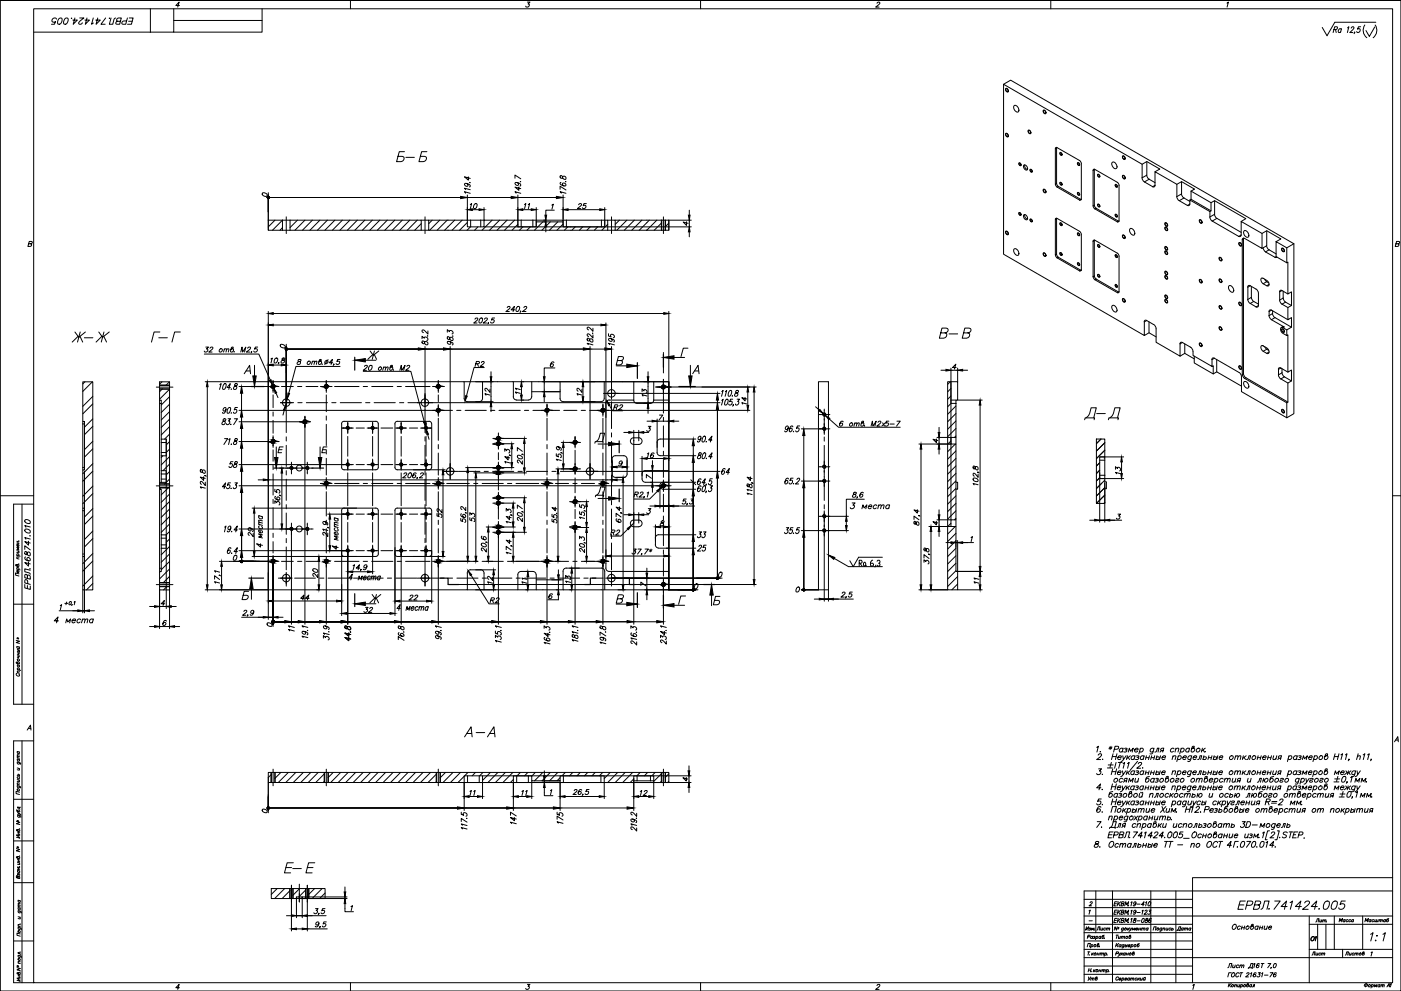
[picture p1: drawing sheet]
<svg xmlns="http://www.w3.org/2000/svg" width="594mm" height="420mm" viewBox="0 0 594 420" stroke-linecap="round" stroke-linejoin="round" font-family="sans-serif">
<defs><g id="words">
<text font-size="8.8" x="459" y="179.2">Д-Д</text>
<g font-size="8.4">
<text x="29.6" y="146.4">Ж-Ж</text>
<text x="63.5" y="146.4">Г-Г</text>
<text x="119.6" y="371.5">Е-Е</text>
</g>
<g font-size="7.9">
<text x="167.2" y="69.9">Б-Б</text>
<text x="397.6" y="144.6">В-В</text>
<text x="251.2" y="189.1">Д</text>
<text x="251.5" y="212">Д</text>
<text x="196.1" y="313.6">A-A</text>
</g>
<g font-size="7.1">
<text x="155.2" y="153.5">Ж</text>
<text x="155.9" y="256.8">Ж</text>
<text x="523.9" y="386.6">ЕРВЛ.741424.005</text>
<text x="580.3" y="400">1:1</text>
</g>
<text font-size="6.2" x="20.8" y="11.6">ЕРВЛ.741424.005</text>
<g font-size="5.7">
<text x="135.5" y="193.3">Е</text>
<text x="359.8" y="217">3 места</text>
<text x="112.5" y="233.2" transform="rotate(-90 112.5 233.2)">4 места</text>
<text x="144.6" y="234.2" transform="rotate(-90 144.6 234.2)">4 места</text>
<text x="14.1" y="251.2" transform="rotate(-90 14.1 251.2)">ЕРВЛ.468741.010</text>
<text x="147.1" y="246.9">4 места</text>
<text x="167.6" y="260">4 места</text>
<text x="22.2" y="265.3">4 места</text>
<text x="469.2" y="349.6">предохранить.</text>
<text x="463.2" y="360.5">8. Остальные ТТ - по ОСТ 4Г.070.014.</text>
</g>
<text font-size="5.3" x="521.8" y="395.1">Основание</text>
<g font-size="4.9">
<text x="498.1" y="395.8">Дата</text>
<text x="554.9" y="400">О1</text>
<text x="519.6" y="415.6">ГОСТ 21631-76</text>
<text x="587.4" y="419.8">А1</text>
</g>
<g font-size="4.4">
<text x="464.3" y="395.5">Лист</text>
<text x="557" y="392.3">Лит.</text>
<text x="566.9" y="391.9">Масса</text>
<text x="577.8" y="391.9">Масштаб</text>
<text x="472.4" y="399">Титов</text>
<text x="555.3" y="406">Лист</text>
<text x="569.7" y="406">Листов</text>
<text x="460.4" y="417">Утв</text>
</g>
<g font-size="3.1">
<text x="6.3" y="272">о</text>
<text x="6.3" y="349.6">о</text>
<text x="6.3" y="411">о</text>
</g>
<text font-size="2.6" x="460.7" y="391.6">-</text>
</g></defs>
<g fill="none" stroke="#000" stroke-width=".42">
<path d="M.1 .2h593.9v420h-593.9zM14.3 3.7h576.2v412.9h-576.2zM14.3 13.6h49.5M63.8 3.7v9.9M73.7 3.7v9.9h-9.9M73.7 8.7h37.4M76.1 2.3h-1.5l1.4-1.4-.6 2.1M111.1 3.7v9.9h-37.4M148.6 .2v3.5M223.6 .9h1.1l-.8 .8a.78 .78 0 0 1 .3 1.2 .78 .78 0 0 1-1.2-.1l-.1-.2M297.1 .2v3.5M371.9 1.4a.6 .6 0 0 1 .6-.5 .6 .6 0 0 1 .6 .6l-1.8 1.5h1.5"/>
<path d="M445.6 .2v3.5M520.3 1.3l.6-.4-.6 2.1M565.6 12.5l1.2-.1 .3-.9-1.1-.2-.7 2.5M566.3 12.5l.3 1.3M568.8 12.5a.82 .82 0 0 0-1.2 0 .82 .82 0 0 0 0 1.2l.4 .1 .5-.3M568.8 12.1l-.4 1.7M571.4 11.8l.6-.5-.7 2.5M573 11.9a.6 .6 0 0 1 .5-.6 .6 .6 0 0 1 .6 .5l-1.7 2h1.3M574.5 13.7l-.4 .6M577 11.3h-1l-.3 1.1 .4-.3a.77 .77 0 0 1 .5 1.2 .77 .77 0 0 1-1.3 0M578.7 10.6a4 4 0 0 0 .9 5.4M582.9 11.4l-2.2 4.1-1.5-2.5"/>
<path d="M583.1 10.6a4 4 0 0 1-.8 5.4M583.4 9.4h-17.4l-3.3 5.8-2-3.6M425.5 35.7l3.1-1.7 120.1 69.3-3.1 1.8M426.4 37.6a.83 .83 0 0 1 1 .4 .83 .83 0 0 1-.2 1l-.5-.2zM426.6 37.6a.76 .76 0 0 1 .8 .4 .76 .76 0 0 1-.2 .9l-.6-.5zM426.4 56.7a.83 .83 0 0 1 1 .3 .83 .83 0 0 1-.2 1.1l-.5-.3zM426.6 56.7a.73 .73 0 0 1 .8 .4 .73 .73 0 0 1-.2 .9l-.6-.5zM430.1 44.7a1.68 1.68 0 0 1 1.7 .9 1.68 1.68 0 0 1-.3 1.9 1.98 1.98 0 0 1-1.4-2.8zM436 55.4a.69 .69 0 0 1 .9 .3 .69 .69 0 0 1-.2 .9l-.5-.5zM436.1 55.2a.9 .9 0 0 1 .9 .5 .9 .9 0 0 1-.2 1l-.7-.5zM442.4 46.8a.84 .84 0 0 1 1 .4 .84 .84 0 0 1-.2 1.1l-.7-.6zM442.6 46.8a.64 .64 0 0 1 .8 .4 .64 .64 0 0 1-.5 .8l-.4-.6z"/>
<path d="M197.8 77.8l.7 .7a.72 .72 0 0 1-1.1 .4 .72 .72 0 0 1-.1-1.2l1.6 .4 .5 .6-.3 .5M198.6 75v1.4l-1.7-1.4 2.5 .6M199.3 77.3l-.1 .1M218.4 75.6v-1.4l2.4 1.6M219.2 77.4l.7 .7a.78 .78 0 0 1-1 .4 .78 .78 0 0 1-.4-1 1.45 1.45 0 0 1 1.5 0 1.45 1.45 0 0 1 .7 1.3l-.2 .1M220 79.3v1.4l-1.6-1.4 2.4 .7M220.7 76.9l-.1 .1M237.6 74.5v.9l.8 .2a.82 .82 0 0 1 1-.9 .82 .82 0 0 1 .3 1.4l-1-.5-.3-1zM237.9 77.3l-.3 .1a1.42 1.42 0 0 0 .9 1.3 1.42 1.42 0 0 0 1.5-.2 .81 .81 0 0 0-.6-.8 .81 .81 0 0 0-.9 .4l.7 .7M239.9 76.9l-.2 .1M432.1 69.3a.47 .47 0 0 1 .7 .2 .47 .47 0 0 1-.3 .6zM432.2 69a.62 .62 0 0 1 .7 .5 .62 .62 0 0 1-.4 .7l-.5-.6z"/>
<path d="M434.2 69.9a1.44 1.44 0 0 1 1.3 2.2 1.44 1.44 0 0 1-1.3-2.2zM434.5 69.9l.2 1.2 1 .8M436.8 71.9a.6 .6 0 0 1 .8 .3 .6 .6 0 0 1-.4 .8zM436.9 71.9a.51 .51 0 0 1 .7 .3 .51 .51 0 0 1-.4 .7l-.3-.6zM447.5 78l.8 1.3M448 62.7l-.5 .3v15.1M448 77.7l.8 1.3M448.1 62.5l-.1 15.3-.5 .3M448.2 62.6l-.5-.1-.2 .5M448.3 79.3l9.5 5.5 .5-.3M448.3 62.6l9.5 5.5M448.8 79l9.7 5.6"/>
<path d="M448.8 79l-.5 .3M449.4 77.4a.64 .64 0 0 1 .8 .3 .64 .64 0 0 1-.1 .8l-.5-.4zM449.4 64.8a.66 .66 0 0 1 .8 .3 .66 .66 0 0 1-.1 .8l-.5-.5zM449.5 77.5a.47 .47 0 0 1 .7 .2 .47 .47 0 0 1-.3 .7zM449.5 64.9a.47 .47 0 0 1 .7 .2 .47 .47 0 0 1-.3 .6zM456.9 69.1a.64 .64 0 0 1 .8 .3 .64 .64 0 0 1-.2 .8l-.5-.4zM457 69a.51 .51 0 0 1 .7 .4 .51 .51 0 0 1-.4 .6l-.3-.5zM457.8 68.1l.7 1.3M458.5 69.4v15.1l-.7 .3M464 72l-.5 .3v15M464.1 71.8l-.1 15.2-.5 .3M464.2 71.8h-.5l-.2 .4"/>
<path d="M464.3 71.8l9.5 5.5 .7 1.3M465.4 74a.66 .66 0 0 1 .8 .3 .66 .66 0 0 1-.1 .8l-.4-.2zM465.5 74.1a.49 .49 0 0 1 .7 .2 .49 .49 0 0 1-.3 .7zM471.7 68.8a1.77 1.77 0 0 1 1.7 2.6 1.77 1.77 0 0 1-1.7-2.6zM472.9 78.3a.64 .64 0 0 1 .8 .3 .64 .64 0 0 1-.2 .8l-.5-.4zM473 78.4a.47 .47 0 0 1 .6 .2 .47 .47 0 0 1-.3 .6zM474.5 78.6v15.2l-.7 .2M476.1 74.6a.69 .69 0 0 1 .8 .3 .69 .69 0 0 1-.2 .9l-.5-.5zM476.1 66.3a.69 .69 0 0 1 .8 .3 .69 .69 0 0 1-.2 .9l-.5-.4zM476.1 74.3a.9 .9 0 0 1 .9 .6 .9 .9 0 0 1-.2 1l-.7-.5zM476.1 66.1a.9 .9 0 0 1 .9 .5 .9 .9 0 0 1-.2 1l-.7-.5zM484.3 75.4l.2 .8 .8 .9"/>
<path d="M484.3 69.6l2-1.1 5.5 3.2-2 1.1M485.3 77.1l3.5 2.1M486.3 74.2l.2 .9 .8 .9M486.3 68.5v5.8l-2 1.1v-5.8l-58.8-33.9v72.1l59.7 34.4v-5.7M487.3 76l2.5 1.4M487.3 76l-2 1.1M489.8 78.6l-.3 .6h-.7M489.8 78.6v-5.8l9.2 5.3v5.3M489.8 78.6l-1 .6M499 78.1l2-1.1 5.5 3.2-1.4 .8M501 77v5.2l-2 1.2M111.3 81.8a1.28 1.28 0 0 1 1.4 .1 1.28 1.28 0 0 1 .5 1.3 1.28 1.28 0 0 1-1.4-.1 1.28 1.28 0 0 1-.5-1.3z"/>
<path d="M113.8 81.7v15.9M113.8 83.7h122.1M116.6 93.3l-2.8 2.9M119.8 93.3h-6v4.3h6M119.8 93.3h3.2M119.8 97.6h3.2M119.8 93.3v4.3M119.8 93.3l-4.3 4.3M119.8 96.5l-1.1 1.1M121.4 91.9v7.1M123 93.3h55.6v4.3h-55.6M123 93.3v4.3"/>
<path d="M126.1 93.3l-3.1 3.2M129.3 93.3l-4.2 4.3M132.5 93.3l-4.3 4.3M135.7 93.3l-4.3 4.3M138.8 93.3l-4.2 4.3M142 93.3l-4.2 4.3M145.2 93.3l-4.3 4.3M148.4 93.3l-4.3 4.3M151.5 93.3l-4.2 4.3M154.7 93.3l-4.2 4.3M157.9 93.3l-4.3 4.3M161.1 93.3l-4.3 4.3"/>
<path d="M164.2 93.3l-4.2 4.3M167.4 93.3l-4.2 4.3M170.6 93.3l-4.3 4.3M173.8 93.3l-4.3 4.3M176.9 93.3l-4.2 4.3M178.6 93.3h3.2v4.3h-3.2M178.6 94.8l-2.7 2.8M180.2 91.9v7.1M181.8 93.3h16.4v2.9h7v-2.9h14.4v2.9h7.8v-2.1h11.4v2.1h3.2M181.8 97.6h75.9M183.3 93.3l-1.5 1.5M186.5 93.3l-4.3 4.3"/>
<path d="M189.6 93.3l-4.3 4.3M192.8 93.3l-4.3 4.3M196 93.3l-4.3 4.3M197.4 81.9l-.5-.6 2.5 .7M197.4 80.4l-.5-.6 2.5 .6M198.2 82.7v10.6h7v-5.3M198.2 94.3l-3.3 3.3M199.4 86.7l.6-.4-.6 2.1M199.5 96.2l-1.5 1.4M199.6 93.3v2.9M200.3 88.9h2.8M201.1 86.7l.8-.4a1.05 1.05 0 0 1 .3 1.5 1.05 1.05 0 0 1-1.4 .3z"/>
<path d="M202.7 96.2l-1.5 1.4M203.8 93.3v2.9M205.2 96.2h87.9M205.5 93.3l-.3 .3M208.7 93.3l-4.3 4.3M211.9 93.3l-4.3 4.3M215 93.3l-4.3 4.3M218.2 93.3l-4.3 4.3M218.8 81.9l-.4-.6 2.4 .7M219.6 82.7v13.5M219.6 93.3h7.8M219.6 95.1l-2.5 2.5"/>
<path d="M221 93.3v2.9M221.7 88.9h3.6M221.7 96.2l-1.4 1.4M222.4 86.7l.6-.4-.6 2.1M224 86.7l.6-.4-.6 2.1M224.9 96.2l-1.5 1.4M225.9 93.3v2.9M227.4 94.1v-.8h11.4v.8M227.4 88v7.6M230.2 94.1l-3.6 3.5M230.6 93.3h.9v.8h-.9M231.5 96.2v2.1"/>
<path d="M233.4 94.1l-3.6 3.5M234 87l.6-.4-.6 2.1M235 89.1h-3.5v2.1M236.5 94.1l-3.5 3.5M237.5 80.3v-1.3l2.5 1.6M238 81.9l-.5-.6 2.5 .7M238.8 93.3h18.9v4.3M238.8 82.7v13.1M238.8 95l-2.7 2.6M240.2 93.3v2.9M240.8 96.2l-1.5 1.4M240.9 88.9h13.4"/>
<path d="M243.9 96.2l-1.4 1.4M245.4 86.8l.5-.5h.4l.3 .4-1.8 1.7h1.5M247.1 96.2l-1.4 1.4M248.6 86.3h-1l-.3 .9a.73 .73 0 0 1 1.2 .3 .73 .73 0 0 1-.8 .9l-.8-.3M250.3 96.2l-1.5 1.4M253.5 96.2l-1.5 1.4M255 93.3v2.9M256.4 88v8.2M257.7 93.3h3.2v4.3h-3.2M257.7 95.1l-2.5 2.5M259.3 91.9v7.1M260.9 93.3h21.1"/>
<path d="M260.9 97.6h21.1M262.7 93.3l-1.8 1.8M265.8 93.3l-4.3 4.3M269 93.3l-4.3 4.3M272.2 93.3l-4.3 4.3M275.4 93.3l-4.3 4.3M278.5 93.3l-4.3 4.3M280.4 93.3v4.3M280.6 93.3v4.3M280.6 94.4l-3.2 3.2M281.3 91.9v7.1M282 93.3h1.6v4.3h-1.6"/>
<path d="M282 93.3v4.3M282.2 93.3v4.3M283.6 94.6l-1.6 1.6M291.1 94v1.5l-1.4-1.4 2.1 .6M292.3 89.1v2.1M292.3 93.3v2.9M292.3 98.3v2.1M293.1 93.3h-9.5v4.3M426.4 98.1a.85 .85 0 0 1 1 .4 .85 .85 0 0 1-.2 1.1l-.6-.6zM426.6 98.1a.64 .64 0 0 1 .8 .4 .64 .64 0 0 1-.4 .9l-.5-.7zM432 90.2a.6 .6 0 0 1 .8 .3 .6 .6 0 0 1-.3 .8zM432.2 90.2a.51 .51 0 0 1 .7 .3 .51 .51 0 0 1-.4 .7l-.4-.5z"/>
<path d="M434.2 91a1.27 1.27 0 0 1 1.3 .8 1.27 1.27 0 0 1-.3 1.4l-1-.7-.2-.9zM434.5 90.9l.2 1.2 1 .8M436.8 93a.67 .67 0 0 1 .8 .2 .67 .67 0 0 1-.2 .9l-.5-.4zM436.9 93a.51 .51 0 0 1 .7 .3 .51 .51 0 0 1-.4 .6l-.3-.5zM442.5 80.2a.9 .9 0 0 1 .9 .6 .9 .9 0 0 1-.2 1l-.7-.6zM442.6 80.3a.64 .64 0 0 1 .8 .5 .64 .64 0 0 1-.5 .8l-.4-.7zM448.1 92.5l-.1 15.3-.5 .3v-15.1l.5-.2M448.2 92.6h-.5l-.2 .4M448.3 92.6l9.5 5.5M449.4 94.6a.64 .64 0 0 1 .8 .2 .64 .64 0 0 1-.1 .9l-.5-.4zM449.5 94.7a.47 .47 0 0 1 .7 .2 .47 .47 0 0 1-.3 .6zM456.9 98.8a.66 .66 0 0 1 .8 .3 .66 .66 0 0 1-.2 .9l-.5-.4z"/>
<path d="M456.9 81.7a.66 .66 0 0 1 .8 .3 .66 .66 0 0 1-.2 .8l-.5-.4zM457 81.7a.51 .51 0 0 1 .7 .3 .51 .51 0 0 1-.4 .7l-.3-.5zM457 98.8a.51 .51 0 0 1 .7 .4 .51 .51 0 0 1-.4 .6l-.3-.5zM457.8 98.1l.7 1.3v15.2l-.7 .2M463.5 87.3l.8 1.3M464 87l.8 1.3M464.3 88.6l9.5 5.5M464.8 88.3l9.7 5.6M464.8 88.3l-.5 .3M465.4 86.7a.66 .66 0 0 1 .9 .2 .66 .66 0 0 1-.2 .9l-.5-.5zM465.5 86.7a.47 .47 0 0 1 .7 .2 .47 .47 0 0 1-.3 .7zM472.9 90.9a.6 .6 0 0 1 .8 .3 .6 .6 0 0 1-.4 .8z"/>
<path d="M473 90.9a.51 .51 0 0 1 .7 .4 .51 .51 0 0 1-.4 .6l-.3-.5zM474.3 93.8l-.5 .3M476.1 99.9a.69 .69 0 0 1 .8 .3 .69 .69 0 0 1-.2 .8l-.5-.4zM476.1 99.6a.9 .9 0 0 1 .9 .5 .9 .9 0 0 1-.2 1.1l-.7-.6zM479.2 96.9a1.68 1.68 0 0 1 1.7 .9 1.68 1.68 0 0 1-.2 1.9 2.01 2.01 0 0 1-1.5-2.8zM494 96.5a.69 .69 0 0 1 .9 .3 .69 .69 0 0 1-.2 .9l-.5-.5zM494 94.7a.67 .67 0 0 1 .9 .3 .67 .67 0 0 1-.2 .8l-.5-.4zM494.1 96.3a.9 .9 0 0 1 .9 .5 .9 .9 0 0 1-.2 1l-.7-.5zM494.1 94.4a.92 .92 0 0 1 .9 .6 .92 .92 0 0 1-.2 1l-.7-.5zM499 83.3l.2 .9 .8 .9M500.1 85.1l3.4 2 1-.6M500.1 85.1l1.9-1.2 2.5 1.5"/>
<path d="M501 82.2l.2 .8 .8 .9M504.5 86.5l-.3 .6h-.7M504.5 86.5v-1.7l8.6 4.9v2.3l1.9-1.2M505.1 81l8.4 4.9 1.5-.8 13.3 7.6-2 1.2M505.1 81v3.5l8.4 4.9M505.1 84.5l-.6 .3M508.6 93.4a.67 .67 0 0 1 .9 .3 .67 .67 0 0 1-.2 .9l-.5-.5zM508.7 93.1a.9 .9 0 0 1 .9 .6 .9 .9 0 0 1-.2 1l-.7-.6zM513 92l.2 .8 .8 .9M513.5 85.9v3.5l-.4 .3M514 93.7l11.3 6.5 1-.5v-5.8l8.8 5.1v6.3l-7.5-4.3-.7 .2-.1 .5M515 90.8l.2 .8 .8 1"/>
<path d="M515 85.1v5.7M516 92.6l10.3 5.9M516 92.6l-2 1.1M526.3 99.6l-.3 .6h-.7M527.6 97.8a1.82 1.82 0 0 1 1.7 2.7 1.79 1.79 0 0 1-1.7-2.7zM535.1 99l2-1.2 6.1 3.5-2.1 1.1M537.1 97.8v6.4l-2 1.1M12.1 103.4l1.2 .1v.6l-.5 .4h-1l.6-2.1h1.2v.6l-.5 .4M430.1 105.5a1.65 1.65 0 0 1 1.7 .9 1.65 1.65 0 0 1-.3 1.9 1.95 1.95 0 0 1-1.4-2.8zM442.5 107.2a.9 .9 0 0 1 .9 .5 .9 .9 0 0 1-.2 1.1l-.7-.6zM442.6 107.3a.64 .64 0 0 1 .8 .4 .64 .64 0 0 1-.5 .8l-.4-.6zM447.5 108l.8 1.3"/>
<path d="M448 107.7l.8 1.3M448.3 109.3l9.5 5.6 .5-.3M448.8 109.1l9.7 5.5M448.8 109.1l-.5 .2M449.4 107.2a.6 .6 0 0 1 .8 .3 .6 .6 0 0 1-.3 .8zM449.6 107.2a.51 .51 0 0 1 .7 .3 .51 .51 0 0 1-.4 .7l-.4-.5zM456.9 111.5a.66 .66 0 0 1 .8 .3 .66 .66 0 0 1-.2 .8l-.5-.4zM457 111.6a.47 .47 0 0 1 .6 .2 .47 .47 0 0 1-.3 .6zM463.5 117.3l.8 1.3M464 117l.8 1.3M464.1 101.8l-.1 15.2-.5 .3v-15l.5-.3M464.2 101.9l-.5-.1-.2 .5"/>
<path d="M464.3 118.6l9.5 5.5M464.3 101.9l9.5 5.5M464.8 118.3l9.7 5.6M464.8 118.3l-.5 .3M465.4 116.5a.64 .64 0 0 1 .8 .2 .64 .64 0 0 1-.1 .9l-.5-.5zM465.4 103.8a.66 .66 0 0 1 .8 .3 .66 .66 0 0 1-.1 .8l-.5-.4zM465.5 103.9a.47 .47 0 0 1 .7 .2 .47 .47 0 0 1-.3 .6zM465.6 116.4a.51 .51 0 0 1 .7 .3 .51 .51 0 0 1-.4 .7l-.4-.5zM472.9 108.1a.6 .6 0 0 1 .8 .3 .6 .6 0 0 1-.4 .8zM473 108.1a.51 .51 0 0 1 .7 .3 .51 .51 0 0 1-.4 .7l-.3-.6zM473.8 107.3l.7 1.3v15.2l-.7 .3M494 117a.84 .84 0 0 1 1 .3 .84 .84 0 0 1-.2 1.1l-.7-.5z"/>
<path d="M494 106.5a.84 .84 0 0 1 1 .4 .84 .84 0 0 1-.2 1.1l-.7-.6zM494 117.1a.61 .61 0 0 1 .9 .3 .61 .61 0 0 1-.3 .8zM494 115.2a.69 .69 0 0 1 .9 .3 .69 .69 0 0 1-.2 .9l-.5-.4zM494 106.6a.67 .67 0 0 1 .9 .3 .67 .67 0 0 1-.2 .9l-.5-.4zM494 104.8a.69 .69 0 0 1 .9 .3 .69 .69 0 0 1-.2 .9l-.5-.5zM494.1 115a.9 .9 0 0 1 .9 .5 .9 .9 0 0 1-.2 1l-.7-.5zM494.1 104.5a.9 .9 0 0 1 .9 .6 .9 .9 0 0 1-.2 1l-.7-.6zM508.6 118.6a.84 .84 0 0 1 1 .4 .84 .84 0 0 1-.2 1l-.7-.5zM508.6 118.7a.67 .67 0 0 1 .9 .3 .67 .67 0 0 1-.2 .8l-.5-.4zM516.9 109.2a.85 .85 0 0 1 1.1 .4 .85 .85 0 0 1-.2 1.1l-.7-.6zM517.1 118.3a.92 .92 0 0 1 .9 .5 .92 .92 0 0 1-.2 1l-.7-.5zM517.2 118.4a.64 .64 0 0 1 .8 .4 .64 .64 0 0 1-.5 .8l-.4-.6z"/>
<path d="M517.2 109.2a.64 .64 0 0 1 .8 .4 .64 .64 0 0 1-.5 .8l-.4-.6zM525.3 103a.84 .84 0 0 1 1 .3 .84 .84 0 0 1-.2 1.1l-.6-.6zM525.4 103.1a.67 .67 0 0 1 .8 .3 .67 .67 0 0 1-.1 .8l-.6-.4zM526.8 101.7v57M526.8 101.7l.5-.3v57M527.3 100.9l-.1 .5M534.9 117.9l.7 .1a3.3 3.3 0 0 1 2.6 2.6l-.3 .6a3.4 3.4 0 0 1-2.7-1.2l-.6-1.4zM535.6 105l.2 .8 .8 1M536.3 118.3l.8 1.1M537.1 104.2l.2 .8 .8 .9M538 119.9l-.9-.5-1.5 .9M538.2 105.9l-1.6 .9 4.1 2.3"/>
<path d="M538.2 105.9l2.9 1.8M541.1 102.4l4.5 2.7v6.3l-4.5-2.6zM541.1 108.8l-.4 .3M541.5 109l-.9 .1M543.6 105.2a.92 .92 0 0 1 .9 .5 .92 .92 0 0 1-.2 1.1l-.7-.6zM543.7 105.4a.62 .62 0 0 1 .8 .4 .62 .62 0 0 1-.5 .8l-.4-.7zM545.6 111.4l.5-.3v13.5l1.5-.9v5.8l-1.5 .9v5.2l1.5-.9v4l-2 1.2v2.4l.5-.3v15.8l1.5-.9v4.6l-1.5 .9v8.1l-.5 .3M548.7 103.3v72.1l-3.1 1.7M591.9 103.4l1.2 .1v.6l-.5 .4h-1l.6-2.1h1.2v.6l-.5 .4M113.8 132v130.6M115.9 132.9h165.5M115.9 137.8h138.9"/>
<path d="M201.4 135.3a.6 .6 0 0 1 .6-.5 .6 .6 0 0 1 .6 .6l-1.7 1.5h1.4M203.7 134.9l.6-.1a1.22 1.22 0 0 1 .1 1.4 1.22 1.22 0 0 1-1.2 .7l-.1-.9zM205.5 135.3l.5-.5 .7 .4-1.8 1.7h1.4M207.2 136.9l-.4 .4M209.7 134.8h-1l-.3 .9a.74 .74 0 0 1 1.2 .3 .74 .74 0 0 1-.8 .9h-.6l-.2-.4M215.1 130.4a.6 .6 0 0 1 .6-.5 .6 .6 0 0 1 .6 .7l-1.8 1.5h1.5M218.2 131.4h-1.5l1.4-1.5-.5 2.2M219.1 130.3l.8-.4a1.19 1.19 0 0 1 .3 1.4 1.19 1.19 0 0 1-1.3 .7l-.1-.9zM220.8 132l-.3 .5M222.1 130.4a.6 .6 0 0 1 .7-.5 .6 .6 0 0 1 .5 .7l-1.7 1.5h1.4M251.4 139.1v1.4l-2-1.8a.6 .6 0 0 0-.4 .6 .6 .6 0 0 0 .6 .6M256.9 136.9v104"/>
<path d="M283.6 132v118.1M471.7 129.5a1.67 1.67 0 0 1 1.7 1 1.67 1.67 0 0 1-.3 1.8 2.02 2.02 0 0 1-1.4-2.8zM472.9 120.7a.66 .66 0 0 1 .8 .3 .66 .66 0 0 1-.2 .9l-.4-.2zM473 120.8a.49 .49 0 0 1 .6 .3 .49 .49 0 0 1-.3 .6zM474.3 123.8l-.5 .3M476.1 126.8a.69 .69 0 0 1 .8 .3 .69 .69 0 0 1-.2 .9l-.5-.4zM476.1 126.6a.9 .9 0 0 1 .9 .5 .9 .9 0 0 1-.2 1l-.7-.5zM485.2 136.5l1.1-.6 3.3 1.9 .6 1.5M486.2 135.9l-.7-.1-.3 .6M487.2 136.5v4.6l3 1.7M490.2 139.4v5.7l10.2 5.9v-5.2M494 125.2a.84 .84 0 0 1 1 .4 .84 .84 0 0 1-.2 1.1l-.7-.6z"/>
<path d="M494 125.3a.67 .67 0 0 1 .9 .3 .67 .67 0 0 1-.2 .9l-.5-.4zM494.1 126.9a.9 .9 0 0 1 .9 .6 .9 .9 0 0 1-.2 1l-.7-.6zM494.2 127a.64 .64 0 0 1 .8 .5 .64 .64 0 0 1-.4 .8l-.6-.7zM517.1 138.5a.92 .92 0 0 1 .9 .5 .92 .92 0 0 1-.2 1.1l-.7-.6zM517.1 129.6a.92 .92 0 0 1 .9 .5 .92 .92 0 0 1-.2 1l-.7-.5zM517.2 129.7a.64 .64 0 0 1 .8 .4 .64 .64 0 0 1-.5 .8l-.4-.6zM517.2 138.7a.62 .62 0 0 1 .8 .4 .62 .62 0 0 1-.5 .8l-.4-.7zM521.2 121.2a1.66 1.66 0 0 1 1.7 .9 1.66 1.66 0 0 1-.3 1.9 2.02 2.02 0 0 1-1.4-2.8zM525.4 128.4a.69 .69 0 0 1 .9 .3 .69 .69 0 0 1-.2 .8l-.6-.4zM525.5 128.1a.9 .9 0 0 1 .9 .5 .9 .9 0 0 1-.3 1.1l-.6-.6zM529.1 126.9l.2 .8 .8 .9M529.1 121.8l1.1-.6 2.5 1.4"/>
<path d="M530.1 121.1h-.7l-.3 .6M530.2 128.7l2.5 1.4 .9-.6M530.6 121.5v4.6l-1.5 .9v-5.2M530.6 126.1l.2 .8 .8 .9M531.6 127.8l2 1.1M531.6 127.8l-1.4 .9M532.6 122.6l1 1.3v5.6M533.6 129.5l-.3 .6h-.7M538.1 133.8l.2 .8 .8 .9M538.2 132.1v1.7M538.2 120.6l-1.1 .6M539.1 131.5l-.7-.1-.3 .7"/>
<path d="M539.1 131.5l7 4.1M539.1 131.5l-.9 .6M539.6 132.9l.2 .8 .8 1M539.6 131.8v1.1M539.6 132.9l-1.4 .9M540.7 134.7l-1.6 .9 5.4 3-1.2 .3M540.7 134.7l6.9 4M542.6 127.2l.2 .8 .8 .9M543.4 139.5a.85 .85 0 0 1 1.1 .4 .85 .85 0 0 1-.2 1.1l-.7-.6zM543.6 123.2l-.7-.1-.3 .6M543.6 123.2l2.5 1.4M543.6 123.2l-1 .5v3.5l1.5-.8"/>
<path d="M543.6 128.9l2.5 1.5M543.7 139.5a.64 .64 0 0 1 .8 .4 .64 .64 0 0 1-.5 .9l-.4-.7zM544.1 123.5v2.9M544.1 126.4l.2 .8 .8 .9M544.5 138.6l-.5 .3M545.1 128.1l2.5 1.4M545.1 128.1l-1.5 .8M545.6 139.9l-2-1.1-.5 .3v1a3.5 3.5 0 0 0 2.5 2.2M86.6 150.1h23.1l4.9 11M87.3 147.2h1.1l-.8 .8h.3a.77 .77 0 0 1-.1 1.1 .77 .77 0 0 1-1.2-.3M89 147.7l.6-.5 .7 .3-1.8 1.8h1.4M95.1 148.3l1-.3-.3 1.3"/>
<path d="M95.2 147.9l-.4 1.4M96.1 148.3l.9-.3-.2 1.3M98.4 147.9a.67 .67 0 0 1 .5 1 .67 .67 0 0 1-1.2-.1l.4-1.4 .7-.2-.1 .5-.8 .5M99.3 149.1l.1 .1M102.1 149.3l.5-2.1 .3 2.1 1.3-2.1-.5 2.1M103.6 158.5l2.2-3.6 .4 3.6M104.4 157.3h1.7M105 147.7l.6-.5 .7 .3-1.8 1.8h1.4M106.7 149.2l-.3 .5M107.9 154.9v9M109.3 147.2h-1l-.4 .8a.74 .74 0 0 1 1.3 .3 .74 .74 0 0 1-.9 1l-.5-.1-.2-.4M114.9 152.2l.6-.4-.6 2.1"/>
<path d="M115.9 154.8h3.4M116.6 152.2l.8-.4a1.17 1.17 0 0 1 .2 1.4 1.17 1.17 0 0 1-1.3 .6zM118.3 153.8l-.4 .5M118.9 146.1a1.27 1.27 0 0 1 1.4 0 1.27 1.27 0 0 1 .5 1.3 1.25 1.25 0 0 1-1.4 0 1.25 1.25 0 0 1-.5-1.3zM119.8 151.9l-.2 .6 .9 .3a.68 .68 0 0 1-.4 1.1 .68 .68 0 0 1-.9-.7l1.6-.9v-.4zM121.4 146v27.2M121.4 148h135.1M126.6 152.5l-.2 .6 .9 .3a.69 .69 0 0 1-.4 1.1 .69 .69 0 0 1-.9-.7l1.6-.9v-.4zM132.4 153.5l1-.3-.3 1.3M132.5 153.1l-.4 1.4M133.4 153.5l1-.3-.3 1.3M135.7 153.1a.66 .66 0 0 1 .5 1 .66 .66 0 0 1-1.1 0l.3-1.5 .7-.2v.5l-.9 .5"/>
<path d="M136.6 154.3l.1 .1M137.9 153.1l.5-.3a.67 .67 0 0 1 .5 1.1 .67 .67 0 0 1-1.2-.3zM139.1 152.5l-1.4 2M141.1 153.8h-1.5l1.3-1.4-.5 2.1M141.6 154.4l-.3 .5M144.2 155.4h-18.7l-3.1 11.4M144.2 152.4h-1l-.4 .9a.74 .74 0 0 1 1.3 .3 .74 .74 0 0 1-.9 .9l-.6-.1-.1-.3M150.4 152.7h9M154 157.4h20.2l5.7 21.4M154.5 155.4a.69 .69 0 0 1 .6-.5 .69 .69 0 0 1 .7 .4l-1.8 1.7h1.4M156.9 155l.5-.1a1.18 1.18 0 0 1 .2 1.4 1.18 1.18 0 0 1-1.2 .6l-.1-.8zM162.6 156l.6-.4 .3 .1-.2 1.3"/>
<path d="M162.7 155.6l-.4 1.4M163.6 156l.6-.4 .4 .1-.3 1.3M165.9 155.6a.67 .67 0 0 1 .5 1 .67 .67 0 0 1-1.2 0l.4-1.5 .7-.2 .1 .3-1 .7M166.8 156.8v.1M169.6 157l.6-2.1 .2 2.1 1.4-2.1-.6 2.1M172.5 155.4a.6 .6 0 0 1 .7-.5 .6 .6 0 0 1 .5 .6l-1.7 1.5h1.4M179 143.6v-1l.9 .8v-.3a.81 .81 0 0 1 1.2 0 .81 .81 0 0 1-.1 1.2M179.1 144.6v.9l.7 .2a.78 .78 0 0 1 1.1-.9 .78 .78 0 0 1 .1 1.4l-.9-.5-.3-.9zM180.2 146.9v36.5M181.3 142.4h-.1M181.5 140.3v1.3l-1.6-1.5-.8-.1-.1 .5 .5 .5M189.7 140.8v-1l.9 .8v-.3a.81 .81 0 0 1 1.2 .1 .81 .81 0 0 1-.1 1.2"/>
<path d="M189.8 142.7v1l.7 .2a.78 .78 0 0 1 1-.9 .78 .78 0 0 1 .2 1.4l-.8-.5-.4-.9zM190.5 144.7l.7 .8a.73 .73 0 0 1-1.1 .3 .73 .73 0 0 1-.1-1.1l2 .7 .1 .5-.3 .3M190.9 146.9v56.3M192 142.4l-.1 .1M201.7 154.3l1.3-.1 .2-.8-1.2-.2-.6 2.2M202.5 154.3l.4 1.1M204.1 153.8a.6 .6 0 0 1 .7-.6 .6 .6 0 0 1 .5 .7l-1.7 1.5h1.4M205.3 155.8h-4.3l-3.2 12.1M208.2 157.6v2.1M234.9 153.8l-.1-.3a1.16 1.16 0 0 0-1.3 .7 1.16 1.16 0 0 0 .4 1.4 .69 .69 0 0 0 .8-.6 .69 .69 0 0 0-.6-.8l-.7 .7M235.3 156h-4.5v3.7M249.1 143.4v1l.7 .1a.76 .76 0 0 1 1.1-.8 .76 .76 0 0 1 .1 1.3l-.8-.5-.4-.9z"/>
<path d="M249.4 146.1l-.4-.6 2.4 .7M250.2 146.9v56.3M251.3 141.2l-.1 .1M251.4 142v1.3l-2-1.8a.6 .6 0 0 0-.4 .7 .6 .6 0 0 0 .6 .5M258 141.5v1l1.1 .3-.2-.4a.77 .77 0 0 1 1.2-.5 .77 .77 0 0 1 0 1.3M258.5 146.1l-.5-.6 2.5 .7M258.9 143.5l.7 .8a.73 .73 0 0 1-1.1 .3 .73 .73 0 0 1-.1-1.1l2 .7 .1 .5-.3 .3M259.3 146.9v22.3M261.3 155.1h9M261.8 152.9h1.5l.7 .6-.7 1.1-2 .1 .9-3.5h1.6l.5 .3-.3 1-.7 .4M274.8 157.6v2.1M281.3 149.4v8.7"/>
<path d="M281.3 151.6h9M291.7 147.6h-2l-.9 3.6M292.7 154.9v9M293.7 158.5l2.3-3.6 .4 3.6M294.5 157.3h1.7M399 157h2.1M403.2 156.1v64.3h-5.9M403.2 157h2.9M405.4 155.8h-1.5l1.4-1.4-.6 2.1M406.1 156.1v5.7M408.2 157h2.1M487.2 141.1l-2 1.1"/>
<path d="M501.4 145.2h-.7l-.3 .6M501.4 145.2l3.5 2M501.4 145.2l-1 .6M502.4 145.8v4l4 2.3M502.4 149.8l-2 1.2M504.8 147.2l1 1.3 .1 2.2 8 4.7v-3M506.4 151v2.9l8 4.6M508.6 145.5a.84 .84 0 0 1 1 .4 .84 .84 0 0 1-.2 1.1l-.7-.6zM508.6 145.7a.67 .67 0 0 1 .9 .2 .67 .67 0 0 1-.2 .9l-.5-.4zM513.9 155.4l.5-.3v3.4l1.5-.9M513.9 152.4l1.1-.5 10.5 6M514.9 151.9l-.7-.1-.3 .6"/>
<path d="M515.9 152.4v5.2l10.5 6.1M525.4 155.3a.69 .69 0 0 1 .9 .3 .69 .69 0 0 1-.2 .9l-.6-.5zM525.4 157.9l.8 .9 .2 .9v6.3l19.2 11.1v-6.3l-17.8-10.4M525.5 155.1a.9 .9 0 0 1 .9 .5 .9 .9 0 0 1-.3 1l-.6-.5zM526.8 158.7l.2 .8 .8 .9M527.3 158.4l-.5 .3M527.3 158.4l.2 .8 .8 .9M534.9 146.6h.7a3.1 3.1 0 0 1 2.6 2.6l-.3 .7a3 3 0 0 1-2.7-1.3l-.6-1.4zM536.3 147l.8 1M538 148.5l-.9-.4-1.5 .8M538.2 149.2l-1.1 .6M542.1 158.9l.2 .8 .8 1"/>
<path d="M542.1 156.6l1.1-.6 2.9 1.8M542.1 156.6v2.3M543.1 156h-.7l-.3 .6M543.6 156.3v1.8M543.6 158.1l-1.5 .8M543.6 158l.2 .8 .8 1M35.1 161.9h4.2v88.2h-4.2v-14.1h.7v-20.5h-.7v-16.3h.7v-20.5h-.7zM35.1 179.7h.7M35.1 178.7v20.5M36 161.9l-.9 .9M39.2 161.9l-4.1 4M39.3 168.1l-4.2 4.2"/>
<path d="M39.3 177.6l-3.5 3.5M39.3 171.2l-4.2 4.3M66.3 164.1h7M67.7 169.7h.7v16.5M67.7 164.8h4.2M67.7 163.4h4.2M67.7 171.1h.7M67.7 165h4.2l-4.2 4.2M67.7 163.2h4.2M68.7 161.9l-1 1M68.9 164.8l-1.2 1.3M71.9 161.9l-1.6 1.5"/>
<path d="M71.9 163.4v-1.5h-4.2v42.6M71.9 163.4v85.2M71.9 168.2l-3.5 3.5M71.9 171.4l-3.5 3.5M71.9 174.5l-3.5 3.6M71.9 177.7l-3.5 3.5M87 161.8h26.8M87.9 164v83.9M93.2 163.1l.6-.5-.7 2.5M94.8 177.7l-.2 .7a.79 .79 0 0 1 .9 1.1 .79 .79 0 0 1-1.4 .1l.5-.9 1-.3 .2-.5-.3-.4zM95.1 162.8l.5-.2a1.61 1.61 0 0 1-.9 2.5l-.2-.1v-1zM95.8 173.6l-.8 .7a.75 .75 0 0 1-.2-1.1 .75 .75 0 0 1 1.1-.1l-.8 2-.5 .1-.3-.3"/>
<path d="M96.7 177.5h1.1l-.9 1h.3a.81 .81 0 0 1 0 1.2 .81 .81 0 0 1-1.2-.1M97 172.9l.5-.1a1.68 1.68 0 0 1-.9 2.4l-.2-.1-.1-.9zM97.7 164.3h-1.4l1.3-1.7-.6 2.5M97.9 179.8l.1 .1M98.1 164.9v.1M98.1 175v.1M99.4 177.5h1.3l-1.6 2.5M99.7 162.8l-.2 .6a.78 .78 0 0 1 .9 1.1 .78 .78 0 0 1-1.4 .1l.2-.6 1.4-.8v-.4zM100.7 172.8h-1l-.4 1 .5-.2a.77 .77 0 0 1 .5 1.2 .77 .77 0 0 1-1.3 0M101.4 163.9h16.9M101.4 174h90.5M101.4 178.8h30.2"/>
<path d="M102.4 166.7v71.3M114.9 164.1a.87 .87 0 0 1 .8-1.1 .87 .87 0 0 1 .9 .9 .87 .87 0 0 1-1.1 .8M115.5 163.1l.7 1.6M115.8 161.4v5M115.8 167.4v5.4M115.8 174.7v1.7M115.8 178.2v5.5M117 166.6l.9 2M118.9 170.7h5.6M119.4 163.9h5M120.5 173.9l-.5 2.1M121.4 173.7v9.7"/>
<path d="M121.9 168.8l-.8 3.1M126.2 163.9h1.8M126.3 170.7h1.8M128.4 179a.87 .87 0 0 1 .8-1.1 .87 .87 0 0 1 .9 1 .87 .87 0 0 1-1 .7M129.3 176.5v88.2M129.8 163.9h5M129.9 170.7h9M135.9 163.9h4.9M137.5 164.1a.87 .87 0 0 1 .8-1.1 .87 .87 0 0 1 .9 .9 .87 .87 0 0 1-1.1 .8M138.4 161.4v5M138.4 167.4v7.1M138.4 176.4v1.7"/>
<path d="M138.4 179.9v9M140.7 170.7h1.8M141.9 163.9h10.3M144.3 170.7h9M144.9 179.7v18.4M145.9 178.6l-.6 .2-.5 .9M145.9 178.6h13.4l.9 .4 .2 19.1-.2 .6-.9 .5h-13.4M147.5 179.2v4.6M154 163.9h1.8M155 170.7h1.9M157.6 163.9h9M158 179.2v4.6"/>
<path d="M158.6 170.7h9M168.4 163.9h1.8M169.4 170.7h1.8M170.1 179.2v4.6M172 163.9h10.3M173 170.7h132.3M180.7 179.2v4.6M183 179.7l-.7-1-13.8-.1-.8 .4-.2 19.4 1 .8h20.2M183.1 179.7v18.4M183.4 163.9h5M185 174.2a.87 .87 0 0 1 .8-1.1 .87 .87 0 0 1 .9 .9 .87 .87 0 0 1-1.1 .8M185 164.1a.87 .87 0 0 1 .8-1.1 .87 .87 0 0 1 .9 .9 .87 .87 0 0 1-1.1 .8"/>
<path d="M185.9 161.4v5M185.9 167.4v2.9M185.9 171.5v5M185.9 177.3v9.4M193.6 174h1.9M196.8 161.8h12.3M197.2 174h9M203.2 170.3l.8-.3 .5-.7 .1-7.5h32.9v7.5l.5 .7 .9 .3M207.8 167.5l-2.2-.6 .5 .7M207.8 165v1.4l-1.7-1.8-.5 .3v.4l.5 .6M208 174h1.8M208.2 161.8v8.5"/>
<path d="M208.2 172.4v2.1M209.1 170.3h-10.9l-.8-.3-.6-1.1v-7.1h-83v88.3h84.4v-7.6l.5-.7 .9-.2M211.6 174h9M217.6 168.2l.3 .8 1.2 .6M217.7 161.8v6.4M220.7 166.8l-2.2-.6 .5 .6M220.7 165.2l-2.2-.6 .5 .6M221.1 164v3.5M222.4 174h1.8M225.4 168.2l-.2 .8-.7 .5-5.4 .1M225.5 161.8v6.4M225.5 166.1h12"/>
<path d="M226 174h11.3M229.9 161.8h53.7M230.8 161.8v4.3M230.8 168.2v2.1M231.1 174.2a.87 .87 0 0 1 .8-1.1 .87 .87 0 0 1 .9 .9 .87 .87 0 0 1-1.1 .8M232 171.3v5.2M232 177.3v9.4M239 174h5.7M246.4 174h1.9M246.8 167.5l-2.1-.6 .3 .7M246.8 165v1.4l-1.8-1.8a.69 .69 0 0 0-.3 .7 .69 .69 0 0 0 .4 .6M247.2 164v4.2"/>
<path d="M250 174h68M254.8 174.2a.87 .87 0 0 1 .8-1.1 .87 .87 0 0 1 .9 .9 .87 .87 0 0 1-1.1 .8M255.7 171.3v5.2M255.7 177.3v9.4M255.9 166.8h49.4M256.2 161.8v7.1l-.3 .8-.7 .5-16.3 .1M258.4 171.9l1.3 2.3h4.3M259.3 170.3v11.4M260.4 172.6l1.3-.1 .2-.8-1.2-.1-.5 2.1M261.2 172.6l.4 1.1M262.8 172.1a.6 .6 0 0 1 .7-.5 .6 .6 0 0 1 .5 .6l-1.7 1.5h1.4M268.7 169.6l.6 1.2 .8 .2h6.1l.7-.6 .3-.8"/>
<path d="M268.7 169.6h-10.4l-.8 .3-.6 1.1M268.7 161.8v7.8M268.8 161.8h14.8v5.3M272.3 166v-1.1l.8 .8v-.3a.76 .76 0 0 1 1.1 .2 .76 .76 0 0 1-.2 1.1M274.4 167.9l-2.1-.6 .3 .6M274.4 178.6h2.1M274.8 161.8v9.2M274.8 173.1v2.2M277.2 169.6h6.4M277.2 161.8v7.8M278.1 164.1h42.5M278.7 177.7v14.1"/>
<path d="M278.7 178.6h4.9M279.6 176h1.5l-1.6 2.1M280.5 164.3a.87 .87 0 0 1 .7-1.1 .87 .87 0 0 1 1 .9 .87 .87 0 0 1-1.1 .8M281.3 160.8v6.5M281.3 167.6v7.5M281.3 177v1.7M285.7 178.6h2.1M304.2 169.6v75.5M306 166l.6-.5-.6 2.5M306 169.8l.6-.6-.6 2.5M307.6 166l.6-.5-.7 2.5M307.9 169.4l.5-.2a1.47 1.47 0 0 1-1.1 2.4l.1-1.3z"/>
<path d="M309.4 165.7l.5-.2a1.71 1.71 0 0 1-.8 2.5l-.3-1zM310.6 167.8v.1M310.7 169.2h-.9l-.4 1.1 .4-.2a.78 .78 0 0 1 .5 1.2 .78 .78 0 0 1-1.3 0M311 171.6l-.3 .6M312.2 165.7l-.2 .7a.79 .79 0 0 1 .9 1.1 .79 .79 0 0 1-1.4 .1l.5-.9 .9-.3 .3-.5-.3-.4zM312.6 169.2h1l-.8 1h.3a.81 .81 0 0 1-.1 1.2 .81 .81 0 0 1-1.2-.1M315.9 168.5v1.5l-1.3-1.4 2.1 .6M316.7 171.3l-2.1-.6 .3 .6M317.1 166.2v5.7M319.8 166.2v79.5M345.8 172.5l1.6 1.4M347.2 175.8h4.7"/>
<path d="M348.8 175.9a.7 .7 0 0 1 .6-.8 .7 .7 0 0 1 .8 .7 .7 .7 0 0 1-.9 .6M349 175.3l1.1 .9M349.5 173.4v10.8M351.6 177.6l4 3.5h26.1M357.5 178.9v-.3a1.19 1.19 0 0 0-1.3 .7 1.19 1.19 0 0 0 .2 1.4 .68 .68 0 0 0 .9-.5 .68 .68 0 0 0-.5-.8l-.8 .6M362.3 179.7l1.1-.3-.3 1.3M362.5 179.3l-.4 1.4M363.4 179.7l.9-.3-.2 1.3M365.7 179.3a.68 .68 0 0 1 .5 1 .68 .68 0 0 1-1.2 0l.4-1.5 .7-.2v.5l-.9 .5M372.3 179.1l.5-.5h.6l.2 .4-1.8 1.7h1.4M374.3 179.3l.7 1.4M375.4 179.3l-1.5 1.4"/>
<path d="M376.9 178.6h-1l-.3 .9a.74 .74 0 0 1 1.2 .2 .74 .74 0 0 1-.9 1l-.7-.4M377.4 179.8h1.8M380.3 178.6h1.4l-1.5 2.1M401.8 161.8h1.4v9.2h2.2v14.5h-2.2v2.8h2.2v32.1h-2.2v2.8h2.2v19.1h.7v7.8h-4.3zM402.9 161.8l-1.1 1.1M403.2 161.8h2.9v7.8h-.7v1.4M403.2 169.6h2.2M403.2 164.7l-1.4 1.4M403.2 167.9l-1.4 1.4M403.3 171l-1.5 1.5M405.4 172.1l-3.6 3.5M405.4 175.3l-3.6 3.5"/>
<path d="M405.4 178.5l-3.6 3.5M406.1 169.6h10.4M415.6 171.7v68.5M527.6 161.8a1.82 1.82 0 0 1 1.7 2.7 1.79 1.79 0 0 1-1.7-2.7zM528.3 160.1l17.8 10.4M528.3 160.1l-.5 .3M543.6 173.6a.92 .92 0 0 1 .9 .5 .92 .92 0 0 1-.2 1l-.7-.5zM543.7 173.7a.64 .64 0 0 1 .8 .4 .64 .64 0 0 1-.5 .8l-.4-.6zM547.6 161.5l-3-1.7-1.4 .9 2.9 1.7M35.1 198.2h.7M35.8 199.7v60.1M39.3 187.1l-3.5 3.5"/>
<path d="M39.3 196.6l-4.2 4.3M39.3 180.8l-3.5 3.5M39.3 190.3l-3.5 3.5M39.3 199.8l-4.2 4.2M68.4 199.6h2.1v4.9h-2.1M68.4 193.3h2.1M68.4 186.2h2.1v71.8M68.4 186.2v14.8M68.4 187.6h2.1M68.4 191.9h2.1M69.1 193.3l-.7 .6M71.9 180.9l-3.5 3.5"/>
<path d="M71.9 184.1l-2.1 2.1M71.9 187.2l-1.4 1.4M71.9 190.4l-1.4 1.4M71.9 193.6l-3.5 3.5M71.9 196.8l-2.8 2.8M71.9 199.9l-1.4 1.4M85 199.1l.2 1.1h.4l.4-.8a.68 .68 0 0 1 1 .3 .68 .68 0 0 1-.7 .9l-.7-1.4zM95.2 186h1.3l-1.6 2.5M97 186.4l.6-.4-.7 2.5M98.1 188.2v.1M98.8 195.7h-1l-.3 1.1 .4-.2a.77 .77 0 0 1 .5 1.1 .77 .77 0 0 1-1.3 0M99.7 186.1l-.2 .7a.76 .76 0 0 1 .8 1.1 .76 .76 0 0 1-1.3 .1l.5-.8 .9-.4 .3-.4-.3-.4z"/>
<path d="M99.7 195.8l-.2 .8a.78 .78 0 0 1 .9 1 .78 .78 0 0 1-1.4 .1l.5-.8 1.1-.6v-.5zM101.4 187.2h16.9M101.4 197h48.4M114.9 187.4a.87 .87 0 0 1 .8-1.1 .87 .87 0 0 1 .9 1 .87 .87 0 0 1-1.1 .7M115.8 184.7v5M115.8 190.8v4.7M115.8 197.3v1.8M117.2 189.5v9M118.2 190.7h1.4M118.6 198.5h14.2M120.1 189.5h-1.6l-.6 2.4h1.5M121.4 185.2v1.8"/>
<path d="M121.4 188.8v9M121.4 199.6v1.8M122.9 198.6a.7 .7 0 0 1 .6-.9 .7 .7 0 0 1 .8 .8 .7 .7 0 0 1-.9 .6M123.6 196v4.9M129.6 198.6a.7 .7 0 0 1 .6-.9 .7 .7 0 0 1 .8 .8 .7 .7 0 0 1-.9 .6M130.3 196v4.9M135.7 189.5v9M138.4 194.3v7.1M144.8 198.1l.5 .9 .6 .2M145.1 181.5h4.7M146.8 197.1a.7 .7 0 0 1 .6-.8 .7 .7 0 0 1 .7 .7 .7 .7 0 0 1-.8 .6M146.8 181.6a.7 .7 0 0 1 .6-.8 .7 .7 0 0 1 .7 .7 .7 .7 0 0 1-.8 .6"/>
<path d="M147.5 185v8.4M147.5 194.6v4.7M151 181.5h3.5M151 197h3.5M155.7 181.5h4.6M155.7 197h4.6M157.3 197.1a.7 .7 0 0 1 .6-.8 .7 .7 0 0 1 .8 .7 .7 .7 0 0 1-.9 .6M157.3 181.6a.7 .7 0 0 1 .6-.8 .7 .7 0 0 1 .8 .7 .7 .7 0 0 1-.9 .6M158 185v8.4M158 194.6v4.7M161.6 181.5h5M161.6 197h5"/>
<path d="M167.8 181.5h4.6M167.8 197h4.6M169.4 197.1a.7 .7 0 0 1 .6-.8 .7 .7 0 0 1 .8 .7 .7 .7 0 0 1-.9 .6M169.4 181.6a.7 .7 0 0 1 .6-.8 .7 .7 0 0 1 .8 .7 .7 .7 0 0 1-.9 .6M170.1 185v8.4M170.1 194.6v4.7M173.6 181.5h3.5M173.6 197h3.5M178.3 181.5h4.7M178.3 197h4.7M180 181.6a.7 .7 0 0 1 .6-.8 .7 .7 0 0 1 .7 .7 .7 .7 0 0 1-.9 .6M180 197.1a.7 .7 0 0 1 .6-.8 .7 .7 0 0 1 .7 .7 .7 .7 0 0 1-.9 .6"/>
<path d="M180.2 185.2v1.8M180.2 188.8v9M180.2 199.6v1.8M180.4 180.8l.4 1.4M180.7 185v8.4M180.7 194.6v4.7M181.4 184.2l.5 2.1M183 198.1l-.2 .6-.9 .5M185.9 188.5v1.8M185.9 192.1v9.3M187.6 199.9h6.6M194.4 199.9h9.1"/>
<path d="M197.5 198.2h20.4M205.3 199.9h1.8M208.9 199.9h9M209 188.3h4.7M209 198.5h4.7M209 188.1h8.9M209 185.9h14.2M210.5 198.5a.87 .87 0 0 1 .7-1.1 .87 .87 0 0 1 1 .9 .87 .87 0 0 1-1.1 .8M210.5 188.3a.87 .87 0 0 1 .7-1.1 .87 .87 0 0 1 1 1 .87 .87 0 0 1-1.1 .7M210.5 186.1a.87 .87 0 0 1 .7-1.1 .87 .87 0 0 1 1 .9 .87 .87 0 0 1-1.1 .8M211.3 183.6v6.9M211.3 191.9v3"/>
<path d="M211.3 195.9v11.8M214.1 191.3v-1.1l.8 .9v-.3a.78 .78 0 0 1 1.1 .1 .78 .78 0 0 1-.3 1.1M215.4 193.5v1.5l-1.3-1.4 2.1 .5M216 192.9l.5 .4M216.2 196.3l-2.1-.6 .3 .6M217 190.2v5.9M219.4 191.2v-1.4l2.1 1.5M219.5 193.1a1.31 1.31 0 0 1 1.3 .1 1.31 1.31 0 0 1 .6 1.2 1.27 1.27 0 0 1-1.4 0 1.27 1.27 0 0 1-.5-1.3zM219.6 199.9h1.9M221.4 192.5l.5 .4M221.5 195.4v1.4l-1.7-1.8-.4 .7 .5 .6M222.3 188v10.4"/>
<path d="M223.2 199.9h9M232 188.5v1.8M232 192.1v9.3M234 199.9h1.8M235.7 198.8h10.5M235.9 192.4v.9l.9 .4a.71 .71 0 0 1 0-1.2 .71 .71 0 0 1 1.1 .5l.1 .6-.4 .4M236.6 189.4a.66 .66 0 0 1 .6 .7 .66 .66 0 0 1-.7 .6l-.6-.8a1.15 1.15 0 0 1 1.3-.5 1.15 1.15 0 0 1 .8 1.2l-.3 .3M237.6 199.9h9.1M237.9 191.9l.5 .3M238 195.2l-2.1-.5 .4 .6M238 187.6h8.2M238.9 189.7v7"/>
<path d="M243 199a.87 .87 0 0 1 .8-1.1 .87 .87 0 0 1 .9 1 .87 .87 0 0 1-1.1 .7M243 187.8a.87 .87 0 0 1 .8-1.1 .87 .87 0 0 1 .9 .9 .87 .87 0 0 1-1.1 .8M243.9 185v4.9M243.9 190.9v10.2M246.9 199.9h58.4M253.6 188.3h9M255.7 192.1v9.3M259.3 187.1v9M259.3 197.9v1.8M260.9 193.2l-.8 .3-.6 1.1 .1 9.7M261 193.2l3.9 .1 .9 .9v7.2l-.5 .7-.8 .3M261.7 198h2.1"/>
<path d="M263.8 196.1l-.9 .6a.63 .63 0 0 1 0-1.1 .63 .63 0 0 1 .9 .5l-.6 1.3-.5 .2-.4-.4M264.5 183.3h2.1M267.9 185.9l2.9-.3a1.42 1.42 0 0 1 1.5 1.4 1.42 1.42 0 0 1-1.5 1.4h-2.1a1.42 1.42 0 0 1-1.3-1 1.42 1.42 0 0 1 .5-1.5zM268.7 182.5v82.2M268.7 183.3h2.2M270.9 182.5v4.4M272.3 193.5v9.6M273 183.3h2.1M274.4 194.4h7M274.5 192.4l.6-.4-.6 2.1M274.9 180.8h1.1l-.8 .8h.3a.78 .78 0 0 1-.1 1.1 .78 .78 0 0 1-1.2-.2M276.7 199.5v5h-.9"/>
<path d="M276.7 195.3v2.1M277.3 192.3v-.2a1.18 1.18 0 0 0-1.3 .6 1.18 1.18 0 0 0 .2 1.4 .68 .68 0 0 0 .9-.4 .68 .68 0 0 0-.5-.9l-.8 .6M278.6 191.8l.6 1.1 .8 .3h15M281.3 180.6v8.9M281.3 191.3v1.8M281.3 194.9v7.5M283.6 199.5h-9.9l-.9 .2-.5 1.2M294 189v61.1M295 186.1h-15l-.8 .3-.6 1.2M296.4 192.1l-.1 .7a.81 .81 0 0 1 .8 1.1 .81 .81 0 0 1-1.3 .3l.2-.8 1.4-.8v-.5zM297.2 185.8l-.7 .6a.77 .77 0 0 1-.4-1 .77 .77 0 0 1 1-.4 1.5 1.5 0 0 1-1.3 2.3v-.3M298.3 185l.5-.1a1.47 1.47 0 0 1-1.1 2.4l.1-1.3z"/>
<path d="M298.4 192.1l.5-.1a1.71 1.71 0 0 1-.8 2.5l-.4-.5zM299.5 187.2l.1 .1M299.6 194.2v.2M301.9 186.6h-1.4l1.4-1.7-.7 2.5M302 193.6h-1.5l1.4-1.6-.6 2.5M307.5 199l-.1-.2a1.4 1.4 0 0 0-1.3 .8 1.4 1.4 0 0 0 .2 1.5 .73 .73 0 0 0 .9-.6 .73 .73 0 0 0-.7-.8l-.5 .6M334.2 181.4l-.7 .7a.72 .72 0 0 1-.3-1.1 .72 .72 0 0 1 1.1 0l-.7 2-.5 .1-.3-.4M336.2 181l-.1-.3a1.41 1.41 0 0 0-1.2 .9 1.41 1.41 0 0 0 .2 1.5 .81 .81 0 0 0 .8-.7 .81 .81 0 0 0-.5-.9l-.7 .7M336.5 182.8l.1 .2M339.1 180.6h-1l-.4 1.1 .5-.3a.77 .77 0 0 1 .5 1.2 .77 .77 0 0 1-1.3 0M339.8 181.8h12.1M340.8 184.7v65.4"/>
<path d="M347.2 197.9h4.7M348.8 182a.7 .7 0 0 1 .6-.9 .7 .7 0 0 1 .8 .8 .7 .7 0 0 1-.9 .6M348.8 198.1a.7 .7 0 0 1 .6-.9 .7 .7 0 0 1 .8 .7 .7 .7 0 0 1-.9 .7M349.5 185.3v1.7M349.5 188.8v12.6M366.6 180.5l.1 .1M369.4 180.7l.5-2.1 .3 2.1 1.3-2.1-.5 2.1M389.7 188.3h13.5M390.5 190.4v57.5M397.1 186.1v1.5l-1.5-1.4 2.1 .6M397.3 185.5h5.9M398.2 181.2v2.1"/>
<path d="M398.2 185.5v2.8M398.2 190.4v2.1M403.2 186.9l-1.4 1.4M405.1 188.3l-3.3 3.2M405.4 185.5v2.8M405.4 181.7l-3.6 3.5M405.4 184.8l-.7 .7M405.4 191.2l-3.6 3.5M405.4 194.4l-3.6 3.5M405.4 197.5l-3.6 3.5M412.7 197.6l.2 1.2h.4l.4-.8a.68 .68 0 0 1 1 .3 .68 .68 0 0 1-.7 .9l-.7-1.4zM464.9 186.1h3.6v7.6h-2.2v9.2h2.2v10.5h-3.6z"/>
<path d="M466.3 196.2l-1.4 1.4M466.3 199.3l-1.4 1.5M466.3 193.7h10.2M466.3 195.1h2.2M466.9 186.1l-2 2M468.5 193.7v7.8M468.5 187.7l-3.6 3.6M468.5 190.9l-3.6 3.5M468.5 194.1l-.3 .2M473 199v-1.1l.9 .8v-.3a.78 .78 0 0 1 1.1 .1 .78 .78 0 0 1-.3 1.1M475.6 195.8v5M.1 210.2h14.2"/>
<path d="M9.3 213.7v84.9M14.3 213.7h-8.5v84.9h8.5M35.1 216.5v19.5M35.1 215.5v1M35.1 216.5h.7M39.3 206.1l-4.2 4.3M39.3 215.6l-3.5 3.6M39.3 209.3l-4.2 4.3M39.3 218.8l-3.5 3.6M66.3 206h7M67.7 206.7v.8h.7v19.3h2.1M67.7 205.3v1.4"/>
<path d="M67.7 207.5v34.9M67.7 206.7h4.2M67.7 205.3h4.2M67.7 205.1h4.2M67.7 206.9h4.2M68.3 206.7l-.6 .6M68.4 204.5h-.7v.8M68.4 201v3.5M68.4 201h2.1M68.4 203.1h2.1M71.5 206.7l-3.1 3.1M71.9 203.1l-2.2 2.2"/>
<path d="M71.9 209.5l-3.5 3.5M71.9 212.6l-3.5 3.6M71.9 215.8l-3.5 3.5M71.9 219l-3.5 3.5M86.3 202.1v1.6l-1.4-1.4 2.2 .5M86.9 201.6l.5 .3M87.1 207l-2.2-.6 .4 .6M87.1 204.4v1.5l-1.8-1.8-.4 .7 .5 .5M95.7 206.4h-1.4l1.4-1.7-.7 2.5M97.8 204.7h-1l-.4 1.1 .5-.3a.77 .77 0 0 1 .5 1.2 .77 .77 0 0 1-1.3 0M98 207l.1 .1M99.6 204.7h1.1l-.9 1a.74 .74 0 0 1 .3 1.1 .74 .74 0 0 1-1.2-.1"/>
<path d="M101.4 206h183.2M106.9 215.4h52.8l.7 1.1v18.4M107.8 217.6v16.2M109.5 203.5h2.1M113.8 203.5h143.6M115.8 200.9v9M115.8 211.7v1.8M115.8 215.3v9M116.6 213.4v-1.1l.8 .8v-.2a.78 .78 0 0 1 1.1 0 .78 .78 0 0 1-.2 1.2M116.6 207.4v1l.9 .3a.71 .71 0 0 1 0-1.1 .71 .71 0 0 1 1.1 .4l.1 .7-.4 .3M116.9 210.5h-.3a1.19 1.19 0 0 0 .7 1.3 1.19 1.19 0 0 0 1.4-.2 .68 .68 0 0 0-.5-.9 .68 .68 0 0 0-.8 .5l.6 .8M118.6 209.9l.5 .4"/>
<path d="M119.5 200.6v21.5M121.4 203.2v8.9M121.4 214v1.7M121.4 217.5v9M135.9 205h4.9M137.5 205.2a.87 .87 0 0 1 .8-1.1 .87 .87 0 0 1 .9 .9 .87 .87 0 0 1-1.1 .8M138.4 202.5v4.9M138.4 208.5v10.3M139 218h10.8M141.9 205h10.3M144.9 216.5v44.5M145.9 215.4l-.6 .2-.5 .9"/>
<path d="M146.8 218.1a.7 .7 0 0 1 .6-.8 .7 .7 0 0 1 .7 .7 .7 .7 0 0 1-.8 .6M147.5 200.5v13.9M147.5 215.6v4.7M151 218h3.5M154 205h1.8M155.7 218h4.6M157.3 218.1a.7 .7 0 0 1 .6-.8 .7 .7 0 0 1 .8 .7 .7 .7 0 0 1-.9 .6M157.6 205h9M158 200.5v13.9M158 215.6v4.7M161.6 218h5M167.8 218h4.6"/>
<path d="M168.4 205h1.8M169.4 218.1a.7 .7 0 0 1 .6-.8 .7 .7 0 0 1 .8 .7 .7 .7 0 0 1-.9 .6M170.1 200.5v13.9M170.1 215.6v4.7M171.3 201l.5-.5 .7 .4-1.8 1.7h1.4M172 205h10.3M173.6 200.6l.5-.1a1.18 1.18 0 0 1 .2 1.4 1.18 1.18 0 0 1-1.2 .6l-.1-.8zM173.6 218h3.5M176.5 200.8l-.1-.2a1.18 1.18 0 0 0-1.3 .6 1.18 1.18 0 0 0 .3 1.4 .68 .68 0 0 0 .8-.5 .68 .68 0 0 0-.5-.8l-.7 .6M177 202.5l-.3 .5M178.3 201l.6-.5 .7 .4-1.8 1.7h1.4M178.3 218h4.7"/>
<path d="M180 218.1a.7 .7 0 0 1 .6-.8 .7 .7 0 0 1 .7 .7 .7 .7 0 0 1-.9 .6M180.2 203.2v8.9M180.2 214v1.7M180.2 217.5v9M180.7 200.5v13.9M180.7 215.6v4.7M183 216.5l-.2-.7-.9-.4h-13.7l-.7 .7v44.9M183.1 216.5v39.2M183.4 205h5M185 205.2a.87 .87 0 0 1 .8-1.1 .87 .87 0 0 1 .9 .9 .87 .87 0 0 1-1.1 .8M185.3 217.7v1l.9 .4a.68 .68 0 0 1-.1-1.1 .68 .68 0 0 1 1 .1l.3 .9-.4 .4M185.9 202.5v4.9"/>
<path d="M185.9 208.5v10.3M187.4 216.1v1.4l-1.3-1.6-.6-.2-.2 .7 .5 .6M187.8 201.3v32.5M189.4 205h9.6M195.4 219.8v1l.9 .3a.69 .69 0 0 1 0-1.1 .69 .69 0 0 1 1.1 .4l.1 .7-.4 .4M195.7 217.8l-.2 .1a1.18 1.18 0 0 0 .6 1.3 1.18 1.18 0 0 0 1.4-.3 .68 .68 0 0 0-.5-.8 .68 .68 0 0 0-.8 .5l.6 .8M197.4 217.3l.5 .3M197.5 215.1v1.4l-1.7-1.7a.65 .65 0 0 0-.4 .6 .65 .65 0 0 0 .5 .6M198.3 200.4v35.4M199.2 219.5v1l.9 .3a.74 .74 0 0 1 .3-1.2 .74 .74 0 0 1 1 .8l-.4 .7M199.2 218.4v-1.1l.8 .9v-.4a.79 .79 0 0 1 1.2 .2 .79 .79 0 0 1-.2 1.1M200.8 205h1.8"/>
<path d="M200.9 200.5h22.3M201.8 202.6v33.2M204.4 205h9M209 213.3h9.5M209 211h14.2M209 211.2h4.7M210.5 213.5a.87 .87 0 0 1 .7-1.1 .87 .87 0 0 1 1 1 .87 .87 0 0 1-1.1 .7M210.5 211.2a.87 .87 0 0 1 .7-1.1 .87 .87 0 0 1 1 1 .87 .87 0 0 1-1.1 .7M210.5 200.7a.87 .87 0 0 1 .7-1.1 .87 .87 0 0 1 1 .9 .87 .87 0 0 1-1.1 .8M211.3 208.7v11.4M214.6 216.7v-1.1l.8 .9v-.4a.78 .78 0 0 1 1.2 .2 .78 .78 0 0 1-.3 1.1M215.2 205h1.8"/>
<path d="M216 218.8v1.5l-1.4-1.4 2.2 .6M216.6 218.3l.5 .3M217.6 215.4v5.9M218.8 205h9.6M219.4 215.5v-1.4l2.1 1.6M219.5 217.5a1.32 1.32 0 0 1 1.4 0 1.32 1.32 0 0 1 .5 1.3 1.3 1.3 0 0 1-1.4 0 1.3 1.3 0 0 1-.5-1.3zM221.4 216.9l.5 .3M221.5 219.8v1.3l-1.7-1.7-.4 .7 .5 .5M222.3 213.1v10.5M229.5 205h5M231.1 205.2a.87 .87 0 0 1 .8-1.1 .87 .87 0 0 1 .9 .9 .87 .87 0 0 1-1.1 .8M232 202.5v4.9"/>
<path d="M232 208.5v10.3M234.1 218v1l.9 .4a.69 .69 0 0 1 0-1.2 .69 .69 0 0 1 1.1 .5l.1 .6-.4 .4M235.5 215.1v1.5l-1.4-1.4 2.1 .6M235.5 205h5.6M236.1 217.6h-.1M236.6 200.9v34.9M241.5 212.7h8.1M242.9 205h1.8M243 212.9a.87 .87 0 0 1 .8-1.1 .87 .87 0 0 1 .9 .9 .87 .87 0 0 1-1.1 .8M243.9 202.6v6.3M243.9 210.4v4.6M243.9 216v3.9"/>
<path d="M245.8 216.9v1l.8 .4a.74 .74 0 0 1 .3-1.3 .74 .74 0 0 1 1 .9l-.4 .7M245.8 213.9v1l.8 .4a.74 .74 0 0 1 .3-1.3 .74 .74 0 0 1 1 .9l-.4 .7M246.5 205h5.6M247.8 216.5l.5 .3M247.9 219.8l-2.1-.6 .4 .6M248.7 214.8v6.7M253.6 211.3h9M255.7 208.5v10.3M259.3 201.5v8.9M259.3 215.8v9M259.5 201l.3 .8 1.1 .6M261 202.4h4.1"/>
<path d="M261.3 219.1v-1.5l2.1 1.6M261.5 220h-.2a1.17 1.17 0 0 0 .7 1.3 1.17 1.17 0 0 0 1.4-.3 .68 .68 0 0 0-.5-.8 .68 .68 0 0 0-.8 .5l.6 .7M261.7 203.5h2.1M262.7 214.9v1.5l-1.4-1.4 2.1 .6M263.2 217.4l.6 .3M264.2 204.6v43.3M264.5 218.2h2.1M268.7 218.2h2.2M269.1 209.6l1.3-.1 .3-.7-1.3-.2-.6 2.1M269.8 209.6l.4 1.1M270.9 217.3v4.5M271.5 209.1l.5-.5 .7 .4-1.8 1.7h1.4"/>
<path d="M272.3 203.1l.2 .8 1.2 .6h9.9v-1M273 218.2h2.1M273.2 210.6l-.3 .5M274.1 202.6v-1.4l2.1 1.6M274.4 209l.7-.4-.6 2.1M274.9 215.6h1.1l-.8 .9h.3a.78 .78 0 0 1-.1 1.1 .78 .78 0 0 1-1.2-.2M275.6 214.5h2.1M276.7 206.6v2.1M278.8 208.3l-3.3 3.3h-6.7M279.8 214.5h3.8h-3.8M279.8 205.7v9.7M280.5 206.2a.87 .87 0 0 1 .7-1.1 .87 .87 0 0 1 1 .9 .87 .87 0 0 1-1.1 .8"/>
<path d="M281.3 204.4a1.5 1.5 0 0 0-1.5 1.5 1.5 1.5 0 0 0 1.5 1.5h13.7M281.3 204.5h2.3v2.9M281.3 205.7l-1 1.1M281.3 203.5v4.9M281.3 209.5v7.5M281.3 218.8v1.8M283.6 214.5h10.9M283.6 204.5h11.4M291 211.6h-1l-.4 .9a.73 .73 0 0 1 1.3 .3 .73 .73 0 0 1-.9 .9l-.7-.4M291.4 213.6l-.3 .5M292.9 203.4l2.1 2.1M293 211.6h1.1l-.8 .8h.3a.79 .79 0 0 1-.1 1.1 .79 .79 0 0 1-1.2-.2"/>
<path d="M297.2 206.3v-.2a1.41 1.41 0 0 0-1.2 .8 1.41 1.41 0 0 0 .2 1.5 .72 .72 0 0 0 .8-.7 .72 .72 0 0 0-.8-.7l-.4 .6M297.2 203.3v-.2a1.41 1.41 0 0 0-1.2 .9 1.41 1.41 0 0 0 .2 1.5 .72 .72 0 0 0 .8-.7 .72 .72 0 0 0-.8-.8l-.4 .6M298.3 206.1l.5-.1a1.47 1.47 0 0 1-1.1 2.3l.1-1.3zM299.1 204.6h-1.4l1.4-1.6-.7 2.5M299.6 208.3l-.4 .6M299.6 205.4l-.4 .6M301.1 206h1l-.8 .9a.82 .82 0 0 1 .5 1.1 .82 .82 0 0 1-1 .4l-.4-.4M302.1 203h-1l-.3 1a.7 .7 0 0 1 1 0 .7 .7 0 0 1-.2 1.1l-.8 .4-.4-.5M309.3 200.3h-1.4l1.4-1.7-.7 2.5M316.9 205.2v1l.4 .2 .5-.9a.69 .69 0 0 1 1.1 .4 .69 .69 0 0 1-.7 .9l-.7-1.4zM318.2 202.2v1.5l-1.4-1.4 2.1 .6M318.8 204.7l.5 .3"/>
<path d="M318.9 209.7l-2.1-.6 .4 .6M318.9 208l-2.1-.5 .4 .6M334.3 203.1v-.2a1.36 1.36 0 0 0-1.4 .7 1.36 1.36 0 0 0 .3 1.6 .71 .71 0 0 0 .9-.7 .71 .71 0 0 0-.8-.7l-.5 .6M336.3 202.7h-1l-.3 1.1 .4-.3a.77 .77 0 0 1 .5 1.2 .77 .77 0 0 1-1.3 0M336.5 205l.1 .1M337.9 203.3a.6 .6 0 0 1 .6-.6 .6 .6 0 0 1 .6 .5l-1.8 2h1.3M339.8 204h12.1M347.2 218.9h12.6M348.8 204.1a.7 .7 0 0 1 .6-.9 .7 .7 0 0 1 .8 .8 .7 .7 0 0 1-.9 .6M348.8 219.1a.7 .7 0 0 1 .6-.9 .7 .7 0 0 1 .8 .7 .7 .7 0 0 1-.9 .7M349.5 201.6v10.6M349.5 214v1.8"/>
<path d="M349.5 216.6v38.3M362.1 208.8l-.2 .6 1 .5a.69 .69 0 0 1-.6 .9 .69 .69 0 0 1-.8-.7l1.4-.7 .2-.4-.3-.3zM366.1 209l-.1-.2a1.16 1.16 0 0 0-1.3 .6 1.16 1.16 0 0 0 .3 1.4 .68 .68 0 0 0 .8-.5 .68 .68 0 0 0-.5-.8l-.8 .6M389 216.1v1.5l-1.4-1.4 2.1 .5M389.6 218.5l.5 .4M398.2 216.2v2.1M405.4 204.5h.7v2.9h-.7M405.4 200.7l-3.6 3.5M405.4 203.9l-3.6 3.5M405.4 207.1l-3.6 3.5M405.4 210.2l-3.6 3.5M405.4 213.4l-3.6 3.5"/>
<path d="M405.4 216.6l-3.6 3.5M405.4 219.8l-.7 .6M412.7 202.8a1.25 1.25 0 0 1 1.4 0 1.25 1.25 0 0 1 .5 1.3 1.25 1.25 0 0 1-1.4 0 1.25 1.25 0 0 1-.5-1.3zM414.6 200.2l.5 .3M414.8 205.5l-2.2-.5 .4 .6M414.8 201v1.4l-1.4-1.6-.6-.1-.2 .6 .5 .6M466.3 202.5l-1.4 1.5M466.3 202.9h10.2M466.3 200.4v21M466.3 201.5h2.2M468.5 204.3h.7v2.9h-.7M468.5 203.6l-3.6 3.5"/>
<path d="M468.5 206.8l-3.6 3.5M468.5 209.9l-3.6 3.5M468.5 213.1l-.4 .3M468.5 201.5v1.4M468.5 204.9v16.5M474.1 218h1.1l-.8 .8a.75 .75 0 0 1 .3 1.2 .75 .75 0 0 1-1.2-.1l-.1-.2M475.2 200.8l-2.2-.5 .4 .6M590.5 210.2h3.5M7.1 239.7a.44 .44 0 0 1 .7-.3 .44 .44 0 0 1 0 .8l-1-.3-.2-.4h.4l.3 .5M7.1 236.8l1 .2M7.1 235.5l1.4 .3M7.1 233.5l1 .2"/>
<path d="M7.1 229.5l1 .2M7.1 230.2l1 .3M7.3 235.5l-.2-.5a.49 .49 0 0 1 .7-.1 .49 .49 0 0 1 0 .8M7.8 233.6l.2 .8-.9-.2M7.8 230.9l.3 .3a.43 .43 0 0 1-.7 .4 .43 .43 0 0 1 .1-.8v.8M8.1 236.3l-.9-.2 .2 .7M8.1 232.2l-1-.2 .7 .7-.7 .2 1 .3M35.1 234.9h.7M39.3 225.2l-3.5 3.5M39.3 234.7l-4.2 4.3M39.3 228.3l-3.5 3.6M39.3 237.9l-4.2 4.2"/>
<path d="M68.4 232.5v9.9h-.7v4.7M68.4 226.8v5.7M68.4 228.2h2.1M68.4 231h2.1M70.5 226.8v5.7h-2.1M71.9 222.2l-3.5 3.5M71.9 225.3l-1.4 1.5M71.9 228.5l-1.4 1.4M71.9 231.7l-3.5 3.5M71.9 234.9l-3.5 3.5M71.9 238l-3.5 3.6M93.1 238h25.2"/>
<path d="M95.2 223.5l.6-.5-.6 2.5M97.9 232.6v-.3a1.4 1.4 0 0 0-1.4 .8 1.4 1.4 0 0 0 .3 1.6 .8 .8 0 0 0 .8-.6 .8 .8 0 0 0-.4-.9l-.8 .6M97.9 223.9l-.8 .7a.72 .72 0 0 1-.3-1.1 .72 .72 0 0 1 1.1-.1l-.4 1.6-.6 .5-.5-.4M98.3 234.4v.2M98.3 225.3v.1M99.5 235.5l.6-.1a1.05 1.05 0 0 1 .3 1.5 1.05 1.05 0 0 1-1.5 .3zM100.7 233.8h-1.5l1.4-1.6-.6 2.5M100.7 224.7h-1.5l1.4-1.7-.6 2.5M101.4 233.5h48.4M101.4 224.3h31.4M105.9 223.8l.6 .9a.63 .63 0 0 1-1.1 .1 .63 .63 0 0 1 .5-1l1.3 .7 .2 .5-.4 .3M107.4 226.1v1.4l-1.8-1.7-.4 .3v.4l.5 .5"/>
<path d="M114.9 238.2a.87 .87 0 0 1 .8-1.1 .87 .87 0 0 1 .9 1 .87 .87 0 0 1-1.1 .7M115.8 226.1v1.8M115.8 229.7v4.7M115.8 235.5v30.1M119.4 238h5M121.4 228.3v1.8M121.4 231.9v9.7M122.9 224.4a.7 .7 0 0 1 .6-.8 .7 .7 0 0 1 .8 .7 .7 .7 0 0 1-.9 .6M123.6 221.8v42.9M126.2 238h1.8M129.6 224.4a.7 .7 0 0 1 .6-.8 .7 .7 0 0 1 .8 .7 .7 .7 0 0 1-.9 .6M129.8 238h5"/>
<path d="M130.3 221.8v4.9M135.2 238v9.9M136.6 238h3.5M137.5 238.2a.87 .87 0 0 1 .8-1.1 .87 .87 0 0 1 .9 1 .87 .87 0 0 1-1.1 .7M137.6 221.1l.6 .9a.68 .68 0 0 1-1.1 .2 .68 .68 0 0 1 .1-1.1l1.7 .6 .1 .6-.3 .3M138.4 224.2v10.2M138.4 236.2v28.5M139 226v1.5l-1.7-1.8a.64 .64 0 0 0-.4 .6 .64 .64 0 0 0 .5 .6M139 224.9l-2.1-.6 .4 .7M139.8 220.1v11.3M141.9 238h10.3M146.8 233.6a.7 .7 0 0 1 .6-.8 .7 .7 0 0 1 .7 .7 .7 .7 0 0 1-.8 .6"/>
<path d="M147.5 221.5v8.4M147.5 231.1v33.6M149.7 239.9l.6-.5-.6 2.2M151 233.5h3.5M154 238h1.8M155.7 233.5h4.6M157.3 233.6a.7 .7 0 0 1 .6-.8 .7 .7 0 0 1 .8 .7 .7 .7 0 0 1-.9 .6M157.6 238h9M158 221.5v8.4M158 231.1v12.2M160.4 234.8l-.2 .7-.9 .4h-52.4M161.6 233.5h5"/>
<path d="M167.4 234.8l.3 .7 .8 .4h20.2M167.8 233.5h4.6M168.4 238h1.8M169.4 233.6a.7 .7 0 0 1 .6-.8 .7 .7 0 0 1 .8 .7 .7 .7 0 0 1-.9 .6M170.1 221.5v8.4M170.1 231.1v33.6M172 238h10.3M173.6 233.5h3.5M178.3 233.5h4.7M180 233.6a.7 .7 0 0 1 .6-.8 .7 .7 0 0 1 .7 .7 .7 .7 0 0 1-.9 .6M180.2 228.3v1.8M180.2 231.9v9.7"/>
<path d="M180.7 221.5v8.4M180.7 231.1v4.7M183 234.8l-.2 .7-.9 .4M183.4 238h19.3M185 238.2a.87 .87 0 0 1 .8-1.1 .87 .87 0 0 1 .9 1 .87 .87 0 0 1-1.1 .7M185.9 220.6v1.8M185.9 224.2v10.2M185.9 235.5v29.2M204.2 230.4a1.25 1.25 0 0 1 1.4 0 1.25 1.25 0 0 1 .5 1.3 1.27 1.27 0 0 1-1.4 0 1.27 1.27 0 0 1-.5-1.3zM204.4 227.3l-.2 .1a1.18 1.18 0 0 0 .6 1.3 1.18 1.18 0 0 0 1.4-.3 .68 .68 0 0 0-.4-.8 .68 .68 0 0 0-.9 .4l.6 .9M204.4 238h9M206.1 229.8l.5 .3"/>
<path d="M206.2 223.4h12.3M206.2 232.7v1.4l-1.7-1.8-.4 .7 .5 .6M207.1 225.6v10.2M209 223.6h4.7M209 225.7h14.2M210.5 225.9a.87 .87 0 0 1 .7-1.1 .87 .87 0 0 1 1 .9 .87 .87 0 0 1-1.1 .8M210.5 223.6a.87 .87 0 0 1 .7-1.1 .87 .87 0 0 1 1 1 .87 .87 0 0 1-1.1 .8M211.3 221.1v43.6M214.6 233v-1.4l2.2 1.6M215.2 238h25.9M216.1 228.9v1.5l-1.5-1.4 2.2 .6M216.7 231.4l.5 .3"/>
<path d="M216.8 221.6l-2.2-.5 .4 .6M216.8 234.7l-2.2-.6 .5 .7M217.6 227.8v8M231.1 238.2a.87 .87 0 0 1 .8-1.1 .87 .87 0 0 1 .9 1 .87 .87 0 0 1-1.1 .7M232 220.6v1.8M232 224.2v10.2M232 235.5v29.2M234.1 220v1.1l.9 .3a.68 .68 0 0 1-.1-1 .68 .68 0 0 1 1 0l.3 .9-.4 .4M241.5 223.4h4.7M242.9 238h1.8M243 223.9a.87 .87 0 0 1 .8-1.1 .87 .87 0 0 1 .9 .9 .87 .87 0 0 1-1.1 .8M243.9 223.6h5.7"/>
<path d="M243.9 221.1v43.6M245.8 228.4v-1.1l.8 .9v-.4a.79 .79 0 0 1 1.1 .2 .79 .79 0 0 1-.2 1.1M245.8 230.6a1.29 1.29 0 0 1 1.4 0 1.29 1.29 0 0 1 .6 1.3 1.29 1.29 0 0 1-1.4 0 1.29 1.29 0 0 1-.6-1.3zM246.5 238h11.7M247.8 230l.5 .3M247.9 232.9v1.4l-1.7-1.8-.4 .1v.6l.5 .5M248.7 225.8v10M254.8 238.2a.87 .87 0 0 1 .8-1.1 .87 .87 0 0 1 .9 1 .87 .87 0 0 1-1.1 .7M255.7 220.6v1.8M255.7 224.2v10.2M255.7 235.5v29.2M259.1 235.8h22.3"/>
<path d="M259.2 225.7l1.2-.1 .3-.7-1.2-.2-.6 2.2M259.3 226.6v1.8M259.3 230.2v11.4M259.9 225.7l.4 1.2M261.5 225.2l.6-.5h.4l.3 .4-1.8 1.8h1.4M266.2 224.3l-3 3h-4.3M268.7 232.8h1.1l-.8 .8h.3a.78 .78 0 0 1-.2 1.1 .78 .78 0 0 1-1.1-.2M268.7 223.3a1.4 1.4 0 0 1-1.4-1.4 1.4 1.4 0 0 1 1.4-1.4h2.1a1.42 1.42 0 0 1 1.5 1.4 1.42 1.42 0 0 1-1.5 1.4M268.7 223.4h2.2M268.7 221.8l-1 1M270.5 232.8h1.4l-1.5 2.1M272.2 234.8l-.4 .5"/>
<path d="M273.5 232.8h1.5l-1.6 2.1M275.5 233.1l.8 .6M276.1 232.8l-.4 1.2M276.5 233.1l-1.2 .6M277.9 230.9l.3 .9 1.1 .6h15.7M277.9 222.5v8.5M279.3 226.7l-.8 .3-.6 1.1M279.3 226.7h15.7M280 223.4h1.4M280.4 221.1v.4l1 .5a.69 .69 0 0 1-.6 .9 .69 .69 0 0 1-.8-.6l1.4-.8 .2-.4-.3-.3zM281.3 222.4v9M281.3 233.2v1.8"/>
<path d="M281.3 236.8v7.5M296.3 231.7a.56 .56 0 0 1 .7-.6 .56 .56 0 0 1 .4 .8l-1.6 1.7h1.3M296.5 225.5h1l-.8 .9a.74 .74 0 0 1 .3 1.2 .74 .74 0 0 1-1.2-.1M298.3 225.5h1.1l-.8 .9a.75 .75 0 0 1 .2 1.2 .75 .75 0 0 1-1.2-.1M299.4 231.1h-.9l-.4 1.1 .4-.2a.77 .77 0 0 1 .5 1.2 .77 .77 0 0 1-1.3 0M333.4 223.7h1l-.8 1a.74 .74 0 0 1 .3 1.1 .74 .74 0 0 1-1.2-.1M336.3 223.7h-1l-.3 1.1a.7 .7 0 0 1 1.1 0 .7 .7 0 0 1-.3 1l-.9 .4-.3-.5M336.5 226l.1 .1M339.1 223.7h-1l-.4 1.1 .5-.2a.76 .76 0 0 1 .5 1.2 .76 .76 0 0 1-1.3-.1M339.8 225h7.3M347.2 225h12.6M348.8 225.1a.7 .7 0 0 1 .6-.9 .7 .7 0 0 1 .8 .8 .7 .7 0 0 1-.9 .6"/>
<path d="M351.3 235.3l8.5 4.9h14.4M358.9 221v1.8M364.3 238.8h.9l.4-.4-.4-.9h-.9v2.5M364.6 238.8l1 1.2M366.5 238.4l.6 .4-.3 1.2-.6-.4v-.8zM367.1 239.6l.3 .4M370 237.5l-.9 .9v1.2l.4 .4h.5l.4-.8-.4-.4h-.9M371.3 239.6l-.3 .8M371.9 238l.4-.5h.5l.3 .9-.6 .4M372.8 238.8l.3 .4-.3 .8h-.5l-.4-.4M374.2 236.3h-10.1l-2.3 3.9-1.4-2.5M387.6 220.2v-1.4l2.1 1.6"/>
<path d="M387.7 221.1v1l.3 .2 .4-.3a.67 .67 0 0 1 .6-.8 .67 .67 0 0 1 .7 .7v.4a.78 .78 0 0 1-1.1 .2 .78 .78 0 0 1-.2-1.1zM391.8 238.4v-1.1l.8 .8v-.3a.77 .77 0 0 1 1.2 .1 .77 .77 0 0 1-.3 1.2M391.8 236.6v-1.4l2.1 1.6M391.9 232.4l.2 1.2h.4l.3-.9a.68 .68 0 0 1 1.1 .4 .68 .68 0 0 1-.7 .8l-.7-1.4zM393.8 234.9l.5 .3M393.9 223.2h9.3M394.8 225.3v22.6M397.1 221v1.5l-1.5-1.4 2.1 .6M398.2 220.4v2.8M398.2 225.3v2.2M401.1 230h2.1M403.2 221.9l-1.4 1.4"/>
<path d="M405.1 223.2l-3.3 3.2M405.4 230h.7h-.7M405.4 220.4v2.8M405.4 229.2v2.8M405.4 226.1l-3.6 3.5M405.4 229.3l-3.6 3.5M405.4 232.5l-3.6 3.5M405.4 235.6l-3.6 3.5M405.4 238.8l-3.6 3.5M406.1 229.2v13.1M406.1 230h6.7M411.7 227.9l.6-.4-.5 2.1"/>
<path d="M462.1 220.6h2.1M468.5 220.6h-2.2h2.2M468.5 220.6h7.1M5.8 256.2h8.5M7.1 241.3l1.4 .3M7.3 241.3a.43 .43 0 0 1-.1-.6 .43 .43 0 0 1 .6 0v.8M7.8 241.9l.3 .4a.43 .43 0 0 1-.7 .3 .43 .43 0 0 1 .1-.7v.8M8.1 243.3l-1.5-.4v.9l1.5 .4M25.1 259h10M25.5 256.8l.6-.4-.5 2.1M27.5 255.8h1.2M28.3 255.2l-.3 1.2"/>
<path d="M29.6 255.1l.3-.1a.66 .66 0 0 1 .3 .9 .66 .66 0 0 1-1 .3zM30.6 256.4l-.2 .3M31.4 255.3l.4-.3-.3 1.4M35.1 250.1v9.7M39.3 244.2l-4.2 4.3M39.3 247.4l-2.6 2.7M63.4 257.1h2.1M66.3 247.9h7M67.7 248.6v1.5h4.2v-1.5M67.7 247.1v1.5M67.7 250.1v16.4M67.7 257.1h2.8"/>
<path d="M67.7 248.6h4.2M67.7 247.1h4.2M67.7 240.9h.7M67.7 247h4.2M67.7 248.8h4.2M67.7 248.6h.1M69.8 256h-1.5l1.4-1.4-.6 2.1M70.9 248.6l-1.5 1.5M71.9 250.1v16.4M71.9 241.2l-4.2 4.2M71.9 244.4l-2.8 2.7M72.6 257.1h2.1"/>
<path d="M87 250.1h26.8M91 245.5v-1.4l2.1 1.6M93 243.8l.5 .4M93.1 247.2l-2.1-.6 .4 .6M93.1 242.6l-2.1-.6 .4 .6M94 240.1v7.8M103.4 259.2l.5-.5 .8 .4-1.8 1.8h1.4M105.4 250.7h-1.8l-1 3.5 2.1-.2 .6-.9-.2-.5-2-.2M106.6 245.1v9M107.6 259.5a.66 .66 0 0 1-.7 .6 .66 .66 0 0 1-.6-.8l.8-.6a1.13 1.13 0 0 1 .5 1.4 1.13 1.13 0 0 1-1.2 .8l-.3-.3M115.9 254.8h26.8M118 245.1h5.9"/>
<path d="M121.4 242.7v5.8M124.9 245.1h8.8M129 253.7h-1.5l1.4-1.4-.5 2.1M131.1 253.7h-1.5l1.4-1.4-.6 2.1M132.8 241.2a1.27 1.27 0 0 1 1.3 .1 1.27 1.27 0 0 1 .6 1.2 1.25 1.25 0 0 1-1.4 0 1.25 1.25 0 0 1-.5-1.3zM134.3 250.1h1.2M134.8 243.5v1.4l-1.7-1.8-.5 .3v.4l.6 .5M135.5 245.1h1.8M139.1 245.1h9M150.4 256h9M152.6 240.9h-1.5l1.4-1.5-.6 2.2M155 257.5h1.1l-.8 .8a.77 .77 0 0 1 .3 1.2 .77 .77 0 0 1-1.2-.1l-.1-.2"/>
<path d="M155.6 240.2l-.9 .5a.69 .69 0 0 1-.2-1 .69 .69 0 0 1 1.1 0l-.1 1-.6 .8-.8-.2M156.8 258a.6 .6 0 0 1 .6-.5 .6 .6 0 0 1 .6 .6l-1.8 1.5h1.5M164.3 245.1h1.7M167.9 245.1h8.8M169.6 254.8h11.3M173.9 252.8l.5-.5 .7 .4-1.7 1.7h1.4M175.9 252.8l.6-.5 .7 .4-1.8 1.7h1.4M177 245.1h6.5M180.2 241.9v6.6M183.7 245.1h4.6M190 247.8h130.6M190.1 245.1h1.8"/>
<path d="M193.7 245.1h9M198.2 250.1h12M199.6 241.6h10.6M199.7 243.8l7.7 12.2h4.3M203.8 241.6l.9 .2 .5 .7v7.6h18.6M204.5 245.1h1.8M208.1 254.5l1.3-.1 .2-.8-1.2-.2-.6 2.2M208.1 245.1h9M208.8 254.5l.4 1.1M208.9 247.3l-2.1-.6 .4 .6M208.9 244.7v1.4l-1.3-1.5-.7-.2-.1 .7 .5 .5M209.3 243.7v4.2"/>
<path d="M210.5 254a.6 .6 0 0 1 .6-.6 .6 .6 0 0 1 .5 .6l-1.7 1.6h1.4M218.9 245.1h1.8M221 242.3l-.9 .2-.5 .7v6.9M221 242.3h4.9l1.2 .6 .2 .8 .1 6.4M222.4 245.1h9M223.4 247.3l-2.1-.6 .4 .6M223.4 245.6l-2.1-.5 .4 .6M223.8 244.4v3.5M227.4 245.8h11.4M233.2 245.1h1.8M234.2 252.1v-.3a1.18 1.18 0 0 0-1.3 .6 1.18 1.18 0 0 0 .2 1.5 .68 .68 0 0 0 .9-.5 .68 .68 0 0 0-.5-.8l-.8 .6M236.8 241.6v2.1"/>
<path d="M236.8 245.8v4.3M236.8 252.2v2.1h-4.5M236.8 245.1h9M239.9 245.1v-1.1l.8 .8a.78 .78 0 0 1 1.2-.4 .78 .78 0 0 1-.1 1.3h-.2M240.1 240.8l-.8 .3-.6 1.2 .1 7.8M240.2 240.9l14.8-.1 .8 .3 .6 1.2v7.8M242 246.9l-2.1-.5 .4 .6M242.5 243v4.9M247.6 245.1h1.8M251.2 245.1h4.5M256.8 245.1h49.4M256.9 240.9l.3 .8 1.1 .6h25.3v7.8h-60.7"/>
<path d="M259.3 242.7v5.8M261.3 256.1h9M261.8 253.9h1.5l.7 .7-.7 1-2 .1 .9-3.5h1.6l.5 .3-.3 1-.7 .4M262.1 250.1h3M271.8 248.2v-1.4l2.1 1.6M273.4 250.1h22.6M274.3 240.9v2.1M274.3 245.1v5M274.3 252.2v2.1M280.5 248a.87 .87 0 0 1 .7-1.1 .87 .87 0 0 1 1 1 .87 .87 0 0 1-1.1 .7M281.3 245.3v19.4M281.3 256.6h9"/>
<path d="M290.7 252.7h-2l-.9 3.5M295 247.6l.6-.1a1.18 1.18 0 0 1 .2 1.4 1.18 1.18 0 0 1-1.3 .6l-.1-.8zM301.7 247.8v9M305 243l.8-.4a1.19 1.19 0 0 1 .2 1.3 1.19 1.19 0 0 1-1.2 .7zM305.3 252.9h-1.9l-.9 3.5 2.1-.2 .4-.5-.1-1-1.9-.1M337.8 249.3l.9-.4a1.05 1.05 0 0 1 .3 1.5 1.05 1.05 0 0 1-1.5 .2zM339.8 250.1h11.5M345.3 254h2.1M347.1 250.1v-88.3h4.2v93.1M351.3 254h-1.8h1.8M351.3 254h10.5M357.1 251.5a.6 .6 0 0 1 .7-.5 .6 .6 0 0 1 .5 .6l-1.7 1.6h1.4"/>
<path d="M358.8 253.1l-.3 .5M361.4 251h-1l-.3 .9a.74 .74 0 0 1 1.2 .3 .74 .74 0 0 1-.9 1l-.6-.1-.1-.4M389.7 250.1h12.1M405.4 242l-3.6 3.5M405.7 242.3h10.8M406.1 250.1h10.4M406.1 244.4l-4.3 4.3M406.1 247.6l-2.5 2.5M415.1 247.3l-2.1-.6 .4 .6M415.1 245.6l-2.1-.5 .4 .6M415.6 244.4v3.5M7.1 274.1v.5"/>
<path d="M7.3 278.1l1 .2M7.3 276.8l1 .2M7.3 277.5l1 .3M7.3 276.3l1 .2M7.3 275.4l1 .2M7.3 274.1l1 .3M7.7 278.2l.2 .7-.6-.1M7.7 276.4l-.1-.5a.35 .35 0 0 1 .4-.2 .35 .35 0 0 1 .3 .4l-.2 .4M7.8 276.9v.8M8 274.3l.2 .7-.9-.2M63.4 265.6h2.1M67.7 265.6h4.2"/>
<path d="M70.5 263.4v-.3a1.19 1.19 0 0 0-1.3 .7 1.19 1.19 0 0 0 .2 1.4 .68 .68 0 0 0 .9-.5 .68 .68 0 0 0-.5-.8l-.7 .6M74 265.6h2.2M102.5 261.7h11.3M105.1 260.8l-.3 .5M113.3 264.2a1.25 1.25 0 0 1 1.4 0 1.25 1.25 0 0 1 .5 1.3 1.25 1.25 0 0 1-1.3 0 1.25 1.25 0 0 1-.6-1.3zM113.8 261.7h2h-2M115.8 263.6h162.7M117.9 261.7h2.1M122.8 267.5l-.4-.6 2.4 .6M122.8 265.9l-.4-.6 2.4 .7M128.5 270.3l-.4-.6 2.4 .6M128.5 265.9l-.4-.6 2.4 .7"/>
<path d="M128.9 267.7l.7 .8a.75 .75 0 0 1-1.1 .2 .75 .75 0 0 1-.1-1.1l2 .8 .1 .5-.3 .3M130.4 267.2l-.1 .1M137.1 270.6v-1.1l1 .8v-.3a.81 .81 0 0 1 1.2 .1 .81 .81 0 0 1-.2 1.2M137.6 269l-.5-.6 2.5 .6M137.9 265.4l.8 .7a.73 .73 0 0 1-1.1 .4 .73 .73 0 0 1-.1-1.2l2 .8 .1 .5-.4 .3M139.5 267.8h-.1M146.4 265.4v.9l.7 .2a.76 .76 0 0 1 1-.8 .76 .76 0 0 1 .1 1.3l-.8-.5-.3-.9zM147 260.1h18.4M147.9 270.2v1.5l-1.7-1.4 2.5 .6M147.9 268.4v1.3l-1.7-1.3 2.5 .6M148.6 267.9h-.1M168.9 271.2v-1.3l2.4 1.6"/>
<path d="M169 265.4v.9l.7 .2a.78 .78 0 0 1 1.1-.8 .78 .78 0 0 1 .1 1.3l-.9-.5-.3-.9zM169.2 268.3h-.2a1.4 1.4 0 0 0 .8 1.4 1.4 1.4 0 0 0 1.5-.3 .81 .81 0 0 0-.6-.8 .81 .81 0 0 0-.9 .4l.7 .7M171.2 267.9h-.1M185.1 265.9l-.5-.6 2.5 .7M185.5 269.5l.7 .8a.73 .73 0 0 1-1.1 .3 .73 .73 0 0 1-.1-1.1l2 .7 .1 .5-.4 .3M185.5 267.7l.7 .8a.75 .75 0 0 1-1.1 .2 .75 .75 0 0 1-.1-1.1l2 .8 .1 .5-.4 .3M187 267.2l-.1 .1M210.1 270.3v-1l.9 .8a.82 .82 0 0 1 1.1-.4 .82 .82 0 0 1 .5 1l-.5 .4M210.1 267.5v1l1 .4-.2-.5a.77 .77 0 0 1 1.2-.5 .77 .77 0 0 1 0 1.3M210.6 272.2l-.5-.6 2.5 .6M210.6 265.9l-.5-.6 2.5 .7M212.4 267.2l-.1 .1"/>
<path d="M230.7 266.4v-1.1l1 .9a.74 .74 0 0 1 1.1-.3 .74 .74 0 0 1-.1 1.2M231.1 270.3h-.2a1.4 1.4 0 0 0 .8 1.4 1.4 1.4 0 0 0 1.5-.3 .73 .73 0 0 0-.6-.9 .73 .73 0 0 0-.8 .8l.6 .4M231.2 272.9l-.5-.6 2.5 .7M232.4 268.4v1.5l-1.7-1.4 2.5 .7M233.1 268l-.1 .1M242.7 269.1v.9l.7 .2a.79 .79 0 0 1 1.1-.9 .79 .79 0 0 1 .1 1.4l-.8-.5-.4-1zM243.1 271.8l-.5-.6 2.5 .7M243.1 268.4l-.5-.6 2.5 .7M243.1 265.9l-.5-.6 2.5 .7M245 267.2l-.1 .1M254.4 269.3v-1.3l2.5 1.6M254.5 265.4v.9l.7 .2a.78 .78 0 0 1 1.1-.8 .78 .78 0 0 1 .1 1.3l-.8-.5-.4-.9z"/>
<path d="M254.9 272.8l-.5-.6 2.5 .7M255.2 270.2l.8 .8a.73 .73 0 0 1-1.1 .3 .73 .73 0 0 1-.1-1.1l1.6 .4 .5 .6-.3 .5M256.8 267.9h-.1M267.5 266.4v-1.1l.9 .9v-.3a.81 .81 0 0 1 1.2 0 .81 .81 0 0 1-.1 1.2M267.9 268.4h-.3a1.4 1.4 0 0 0 .8 1.4 1.4 1.4 0 0 0 1.6-.3 .8 .8 0 0 0-.6-.8 .8 .8 0 0 0-1 .4l.8 .8M268 271.1l-.5-.6 2.5 .6M269.8 268v.1M270 272.2v1.3l-2-1.8a.6 .6 0 0 0-.5 .6 .6 .6 0 0 0 .6 .6M280.1 270.3v-1l.9 .8a.76 .76 0 0 1 1.2-.2 .76 .76 0 0 1-.1 1.2M280.6 265.9l-.5-.6 2.4 .7M281.7 267.7v1.4l-1.6-1.4 2.4 .7M282.5 267.2l-.2 .1"/>
<path d="M282.5 271.8v1.3l-1.9-1.8a.6 .6 0 0 0-.5 .7 .6 .6 0 0 0 .6 .5M7.2 285.5a.63 .63 0 0 0 .1 1 .63 .63 0 0 0 .9-.5l-.3-.3M7.3 281.1a.44 .44 0 0 1 .7-.4 .44 .44 0 0 1 0 .8l-1-.3-.1-.4 .6 .5M7.3 285.2l1 .2M7.3 283.8l1.4 .4M7.3 281.9l1 .2M7.5 283.9a.4 .4 0 0 1-.1-.6 .4 .4 0 0 1 .7 0v.8M7.5 281.9a.46 .46 0 0 0 .1 .8 .46 .46 0 0 0 .6-.5l-.1-.2M8.3 284.6l-.9-.1 .2 .7M7.3 318.6l1 .3M7.5 318.6a.47 .47 0 0 0-.2 .6 .47 .47 0 0 0 .5 .3 .47 .47 0 0 0 .4-.5l-.1-.2M9.3 314.1v102.5"/>
<path d="M11.5 309.5l1.4-2.1 .2 2.1M12 308.8h1.1M14.3 314.1h-8.5v102.5h8.5M465 316.9l.8-.5-.7 2.5M466.6 318.6l.1 .1M470.4 316.7l1 .8M471.1 316.4l-.4 1.4M471.6 316.7l-1.4 .8M472 319.6l-.7 2.4M472.5 317.7l1.6-.2 .2-.9-1.5-.2-.6 2.5M473.6 319.6l-.6 2.4M476.2 317.5a.84 .84 0 0 0-1.4 .1 .84 .84 0 0 0 .6 1.3l.5-.4"/>
<path d="M476.3 317.2l-.5 1.7M476.9 317.3h1l-.1 .5-.6 .1M477.5 317.9l.3 .5-.3 .3h-1M478.4 318.9l.5-1.7 .5 1.3 1.1-1.3-.4 1.7M481.2 317.9h1.4v-.4a.82 .82 0 0 0-1.3 .2 .82 .82 0 0 0 .6 1.2l.5-.4M483.5 317.5l.9-.3a.87 .87 0 0 1 .1 1.3 .87 .87 0 0 1-1.3 0M483.6 317.2l-.7 2.5M489.3 317.5a.83 .83 0 0 0-1.4 .1 .83 .83 0 0 0 .6 1.3l.5-.4M489.3 317.2l-.7 2.2-.9 .2M489.7 318.9l.5-.2 .6-1.5h.7l-.5 1.7M492.5 318.3l-.6 .6M493.2 318.3h-.7l-.3-.6 .6-.5h.7l-.5 1.7"/>
<path d="M497.9 317.5a.82 .82 0 0 0-1.4 .1 .82 .82 0 0 0 .5 1.3l.6-.4M498.5 317.7l.8-.5 .5 .1-.3 1.6M498.7 317.2l-.5 1.7M500.8 317.5l.6-.3a.84 .84 0 0 1 .6 1.3 .84 .84 0 0 1-1.4 0M500.9 317.2l-.7 2.5M504.3 317.5a.83 .83 0 0 0-1.3 .1 .83 .83 0 0 0 .5 1.3l.6-.4M504.5 317.2l-.5 1.7M505.9 317.2h.3a.84 .84 0 0 1 .1 1.3 .84 .84 0 0 1-1.2-.1l.5-1.8 .7-.2v.5l-1 .6M507.5 317.5l.9-.3a.81 .81 0 0 1 .1 1.3 .81 .81 0 0 1-1.2-.4zM509.9 317.2l-.5 1.7M510.1 317.9l.6 1M511 318.6l.1 .1"/>
<path d="M511.1 317.2l-1.6 1.2M566.1 319.6l-.6 2.4M567.8 319.6l-.7 2.4M575.9 319.6l-.7 2.4M591.3 314.5l1.4-2.2 .2 2.2M591.8 313.8h1.1M5.8 338.9h8.5M7.3 333.1l1.3 .4 .1 .6M7.3 323l1.3 .5 .1 .5M7.3 332.5l1 .3M7.3 330.5l1 .3M7.3 328.8l1 .3"/>
<path d="M7.3 325.6l1 .2M7.3 321.8l1 .2M7.3 321.2l1 .3M7.5 333.1a.46 .46 0 0 0-.2 .7 .46 .46 0 0 0 .6 .2 .46 .46 0 0 0 .2-.7M7.5 329.3a.45 .45 0 0 0-.2 .6 .45 .45 0 0 0 .7 .2 .45 .45 0 0 0 .1-.7M7.5 323.1a.46 .46 0 0 0-.2 .6 .46 .46 0 0 0 .6 .2 .46 .46 0 0 0 .2-.6M7.5 321.8a.46 .46 0 0 0 .1 .8 .46 .46 0 0 0 .6-.5l-.1-.2M7.7 328.9l-.1-.4a.35 .35 0 0 1 .4-.3 .35 .35 0 0 1 .3 .4l-.2 .5M8 330.7l.2 .7-.9-.1M8 325.8l.2 .7-.9-.2M8.3 335.9l-1.5-.4v1l1.5 .3M8.3 332.1l-.9-.2 .2 .7"/>
<path d="M8.3 320.8l-.9-.2 .2 .7M8.3 320.1l-.9-.1 .2 .6M113.8 329.5v15.1M114.9 327.5v4.3M115.1 327.5h1.4v4.3h-1.4zM115.1 327.5h-1.3v4.3h1.3M115.1 331.5l-.3 .3M115.1 328.3l-1.3 1.3M115.8 326.1v7.1M116.5 331.8h21.1M116.5 327.5h21.1M116.7 327.5v4.3"/>
<path d="M119.1 327.5l-2.6 2.6M122.3 327.5l-4.3 4.3M125.4 327.5l-4.2 4.3M128.6 327.5l-4.3 4.3M131.8 327.5l-4.3 4.3M134.9 327.5l-4.2 4.3M137.5 327.5v4.3M137.6 327.5h1.5v4.3h-1.5zM137.6 328l-3.7 3.8M137.6 331.2l-.6 .6M138.4 326.1v7.1M139.1 331.8h46"/>
<path d="M139.1 327.5h46M139.2 327.5v4.3M141.3 327.5l-2.2 2.2M144.5 327.5l-4.3 4.3M147.6 327.5l-4.2 4.3M150.8 327.5l-4.2 4.3M154 327.5l-4.3 4.3M157.2 327.5l-4.3 4.3M160.3 327.5l-4.2 4.3M163.5 327.5l-4.2 4.3M166.7 327.5l-4.3 4.3M169.9 327.5l-4.3 4.3"/>
<path d="M173 327.5l-4.2 4.3M176.2 327.5l-4.2 4.3M179.4 327.5l-4.3 4.3M182.6 327.5l-4.3 4.3M185 327.5v4.3M185.1 327.5h1.5v4.3h-1.5zM185.1 331.3l-.4 .5M185.1 328.1l-3.6 3.7M185.9 326.1v7.1M186.6 331.8h10.2v-2.9h7.8v2.9h13.1v-2.9h7.8v2.1h12v-2.1h18.7v2.9h12.5v-2.9h8.5v2.9h3.4M186.6 327.5h94M186.7 327.5v4.3"/>
<path d="M188.9 327.5l-2.3 2.3M192.1 327.5l-4.3 4.3M195.3 327.5l-4.3 4.3M196.8 329.1l-2.6 2.7M198.3 328.9v2.9M198.4 327.5l-1.4 1.4M198.9 337.7h3.6M199.3 335.5l.6-.3-.6 2.1M200.9 335.5l.6-.3-.6 2.1M201.6 327.5l-1.4 1.4M203.2 328.9v2.9M204.6 328.9h88.4"/>
<path d="M204.6 331.8v6.8M204.8 327.5l-1.4 1.4M208 327.5l-3.4 3.4M211.1 327.5l-4.2 4.3M214.3 327.5l-4.2 4.3M217.5 327.5l-4.3 4.3M217.7 331.8v11.8M217.7 330.5l-1.3 1.3M219.1 328.9v2.9M219.8 337.7h3.6M220.7 327.5l-1.4 1.4M221.3 335.5l.6-.3-.6 2.1"/>
<path d="M222.9 335.5l.6-.3-.6 2.1M223.8 327.5l-1.4 1.4M224 328.9v2.9M225.5 331v.8h12v-.8h-7.6M225.5 331.8v6.8M227 327.5l-1.5 1.6M230.2 327.5l-3.5 3.5M230.8 333.9v3.5h3.7M230.8 326.8v2.1M230.8 331v.8M233.4 327.5l-3.6 3.5M233.4 335.2l.6-.4-.6 2.1"/>
<path d="M236.5 327.5l-3.5 3.5M237.5 331.8v11.8M237.5 329.7l-1.3 1.3M238.9 328.9v2.9M239.6 337.7h14.5M239.7 327.5l-1.4 1.4M242.9 327.5l-1.4 1.4M243.5 335.2a.6 .6 0 0 1 .6-.5 .6 .6 0 0 1 .6 .7l-1.7 1.4h1.4M246.1 327.5l-1.4 1.4M246.6 335v-.1a1.15 1.15 0 0 0-1.3 .6 1.15 1.15 0 0 0 .3 1.3 .68 .68 0 0 0 .8-.4 .68 .68 0 0 0-.5-.9l-.7 .7M247.2 336.8l-.3 .5M249.2 327.5l-1.4 1.4"/>
<path d="M249.8 334.7h-1l-.4 1a.73 .73 0 0 1 1.3 .2 .73 .73 0 0 1-.9 .9l-.7-.3M252.4 327.5l-1.4 1.4M254.8 328.9v2.9M255.6 327.5l-1.4 1.4M256.2 331.8v6.8M258.8 327.5l-2.6 2.6M261.9 327.5l-4.2 4.3M265.1 327.5l-4.2 4.3M268.3 327.5l-4.3 4.3M268.7 330.1v13.5M268.7 331h8.5M268.7 330.2l-1.5 1.6"/>
<path d="M270.1 328.9v2.1M270.9 337.7h4.2M271.5 327.5l-1.4 1.4M271.5 335.5l.6-.3-.5 2.1M273.2 335.7l.5-.5 .8 .3-1.8 1.8h1.4M274.6 327.5l-1.4 1.4M275.8 328.9v2.1M277.2 331.8v6.8M277.8 327.5l-1.4 1.4M280.4 327.5v4.3M280.6 327.9l-3.4 3.4M280.6 331l-.7 .8"/>
<path d="M281.3 326.1v7.1M282 327.5h1.6v4.3h-1.6zM282 327.5h-1.4v4.3h1.4M282.2 327.5v4.3M283.6 328.1l-1.6 1.5M283.6 331.3l-.5 .5M291 329.6v1.5l-1.4-1.4 2.1 .6M292.2 324.7v2.1M292.2 328.9v2.9M292.2 333.9v2.1M293 331.8h-96.2v11.8M465.7 320.2a.76 .76 0 0 1 .7-.6 .76 .76 0 0 1 .7 .4l-.5 .9-1.6 1.1h1.7"/>
<path d="M465.9 326h1.2l-.9 .9a.85 .85 0 0 1 .6 1.2 .85 .85 0 0 1-1.3 .3l-.5-.4M466.8 334h-1.8l1.7-1.6-.7 2.5M467 338.8h-1.1l-.5 1a.87 .87 0 0 1 1.5 .3 .87 .87 0 0 1-1 1.1l-.7-.1-.2-.4M467.4 334.6l.1 .1M467.5 328.2v.1M467.6 321.8l.1 .1M469.6 325.6h2.1M469.9 324.3h2.1M471.3 323.3l-.6 2.1M471.4 333.5h1.7M471.5 327.2h1.7M471.5 339.9h1.7"/>
<path d="M471.6 320.8h1.7M471.7 332.4l-.6 2.5M471.9 335.6l-1.4 .5-.3 1.7a.82 .82 0 0 0 1.3-.2 .82 .82 0 0 0-.6-1.2l-.6 .3M471.9 326l-.7 2.4M471.9 338.8l-.7 2.4M473.3 323.3l-.7 2.4M473.4 332.4l-.6 2.5M473.5 326l-.7 2.4M473.5 338.8l-.7 2.4M473.8 333.9l1.5-.2a.79 .79 0 0 0-1.3-.1 .79 .79 0 0 0 .5 1.3l.6-.4M473.9 327.5l1.5-.2a.77 .77 0 0 0-1.3-.1 .77 .77 0 0 0 .5 1.2l.6-.3M473.9 336.7a.84 .84 0 0 0-1.4 .1 .84 .84 0 0 0 .6 1.2l.5-.3"/>
<path d="M474 336.4l-.4 1.6M474 321.1l1.5-.2a.77 .77 0 0 0-1.3-.1 .77 .77 0 0 0 .5 1.2l.6-.3M474.2 323.3h1.6M474.5 336.5h1.1l-.1 .5-.6 .1M475 323.3l-.6 2.4M475.2 337.1l.3 .5-.3 .3h-1.1M475.9 333.2l.2 1.7 1.2-1.7M476 326.8l.3 1.6 1.1-1.6M476 339.6l.3 1.6 1.1-1.6M476.1 320.4l.3 1.6 1.1-1.6M476.1 330.3a.83 .83 0 0 0-1.3 .1 .83 .83 0 0 0 .5 1.2l.6-.3M476.1 334.9l-1 .8"/>
<path d="M476.2 323.7l.7-.4-.6 2.4M476.3 328.4l-1.1 .9M476.4 322l-1.1 .9M477 331l-.6 .6M477.7 331h-.7l-.3-.5 .6-.5h.7l-.5 1.6M477.9 333.2l-.5 1.7M478 326.8l-.5 1.6M478 339.6l-.5 1.6M478.1 323.7l.7-.4-.7 2.4M478.1 320.4l-.4 1.6M478.2 333.9l.6 1M478.3 327.5l.5 .9"/>
<path d="M478.4 321.1l.6 .9M478.5 331.6l.4-1.6 .5 1.3 1.2-1.3-.4 1.6M479.1 333.2l-1.5 1.1M479.2 326.8l-1.5 1.2M479.2 339.6l-1.5 1.1M479.3 336.4a.79 .79 0 0 1 .5 1.2 .79 .79 0 0 1-1.3 0l.5-1.8 .7-.2 .2 .3-1.2 .8M479.3 320.4l-1.5 1.2M481 333.5a.83 .83 0 0 0-1.4 .1 .83 .83 0 0 0 .6 1.3l.5-.4M481.1 327.2a.83 .83 0 0 0-1.4-.1 .83 .83 0 0 0 .5 1.3l.6-.3M481.1 339.9a.84 .84 0 0 0-1.4 .1 .84 .84 0 0 0 .5 1.2l.6-.3M481.1 333.2l-.5 1.7M481.2 326.8l-.5 1.6"/>
<path d="M481.2 339.6l-.5 1.6M481.2 320.8a.83 .83 0 0 0-1.4-.1 .83 .83 0 0 0 .6 1.3l.6-.3M481.3 320.4l-.5 1.6M481.5 330l-.3 1.5 .6 .1 .7-.4M481.6 333.3h1.1l-.1 .5-.7 .1M481.7 326.9h1.1l-.1 .5-.7 .1M481.7 339.7h1.1l-.1 .4-.7 .2M481.9 320.5h1l-.1 .5-.7 .1M482.3 333.9l.4 .4-.4 .4h-1M482.4 322.8l-3.2 3.8M482.4 327.5l.3 .2-.1 .5-1.3 .1M482.5 321.1l.3 .3-.1 .4-1.2 .1"/>
<path d="M482.7 323.9a.76 .76 0 0 1 .6-.6 .76 .76 0 0 1 .8 .4l-2.1 2h1.7M482.8 330l-.4 1.6M483.3 336.4l-.3 1.5 .5 .1 .8-.4M483.7 335.9h.9M484.6 325.5v.1M484.6 336.4l-.5 1.6M484.9 333.5a.83 .83 0 0 0-1.4 .1 .83 .83 0 0 0 .6 1.3l.5-.4M484.9 327.2a.82 .82 0 0 0-1.3 0 .82 .82 0 0 0 .5 1.2l.6-.3M484.9 339.9a.83 .83 0 0 0-1.3 .1 .83 .83 0 0 0 .5 1.2l.6-.3M484.9 333.2l-.4 1.7M485.1 320.8a.82 .82 0 0 0-1.4 0 .82 .82 0 0 0 .6 1.2l.5-.3M485.1 326.8l-.5 1.6"/>
<path d="M485.1 339.6l-.5 1.6M485.2 320.4l-.5 1.6M485.7 334h1.3M485.8 327.6h1.3M485.9 321.2h1.3M485.9 333.2l-.4 1.7M486 326.8l-.4 1.6M486 339.6l-.4 1.6M486.1 320.4l-.4 1.6M487.2 333.2l-.4 1.7M487.3 326.8l-.5 1.6M487.3 339.6l-.5 1.6"/>
<path d="M487.4 329.2l-1.3 .5-.4 1.7a.83 .83 0 0 0 1.4-.2 .83 .83 0 0 0-.6-1.2l-.6 .3M487.4 320.4l-.4 1.6M487.7 336.8l.7-.4 .5 .1-.3 1.5M487.8 336.4l-.5 1.6M487.9 334h1.3M488 327.6h1.3M488.2 321.2h1.2M488.2 333.2l-.5 1.7M488.2 326.8l-.4 1.6M488.2 339.6l-.4 1.6M488.4 320.4l-.5 1.6M489.4 330.3a.83 .83 0 0 0-1.3 .1 .83 .83 0 0 0 .5 1.2l.6-.3"/>
<path d="M489.4 333.2l-.4 1.7M489.5 338l.6-.4 .4-1.2h.7l-.5 1.6M489.5 326.8l-.4 1.6M489.5 339.6l-.4 1.6M489.6 330l-.5 1.6M489.6 320.4l-.4 1.6M490.1 330.1h1.1l-.2 .5-.6 .1M490.2 333.9a.65 .65 0 0 1 .8-.3 .65 .65 0 0 1 .4 .7l-.6 .6-.8-.3M490.3 327.5a.65 .65 0 0 1 .8-.3 .65 .65 0 0 1 .4 .8l-.6 .4-.8-.2M490.4 321.1a.65 .65 0 0 1 .8-.3 .65 .65 0 0 1 .4 .8l-.6 .4-.8-.2M490.4 333.2l-.5 1.7M490.5 326.8l-.5 1.6"/>
<path d="M490.5 339.6l-.5 1.6M490.6 320.4l-.5 1.6M490.8 330.7l.3 .5-.3 .3h-1.1M491.9 333.2l-.4 1.7M492 326.8l-.4 1.6M492 339.6l-.4 1.6M492.1 330.3l.8-.3a.81 .81 0 0 1 .1 1.3 .81 .81 0 0 1-1.2-.4zM492.1 336.7l.8-.3a.81 .81 0 0 1 .1 1.3 .81 .81 0 0 1-1.2-.4zM492.1 320.4l-.4 1.6M492.6 333.9l1.4-.2a.79 .79 0 0 0-1.3-.1 .79 .79 0 0 0 .5 1.3l.6-.4M492.6 327.5l1.5-.2a.78 .78 0 0 0-1.3-.1 .78 .78 0 0 0 .5 1.2l.6-.3M492.8 321.1l1.5-.2a.78 .78 0 0 0-1.4-.1 .78 .78 0 0 0 .6 1.2l.5-.3"/>
<path d="M494.8 330h.4a.84 .84 0 0 1 .1 1.3 .84 .84 0 0 1-1.3-.1l.6-1.8 .7-.2v.5l-1 .6M495.6 336.7a.82 .82 0 0 0-1.4 .1 .82 .82 0 0 0 .6 1.2l.5-.3M496.4 336.4l-.5 1.6M496.7 337.1l.5 .9M497.1 333.7l.7-.5 .6 .1-.3 1.6M497.2 327.3l.7-.5 .5 .1-.2 1.5M497.2 339.9a.74 .74 0 0 1 1.2-.2 .74 .74 0 0 1-.1 1.2l-.6 .3-.7-.3M497.2 333.2l-.4 1.7M497.3 320.9l.7-.5 .6 .1-.3 1.5M497.3 326.8l-.4 1.6M497.3 339.6l-.6 2.5M497.4 320.4l-.4 1.6"/>
<path d="M497.6 336.4l-1.5 1.2M498.7 330.3l.5-.3 .7 .1-.1 .5-1.4 .6 .4 .4 .9-.3M499.4 333.5a.72 .72 0 0 1 1.1-.2 .72 .72 0 0 1-.1 1.2l-.6 .4-.7-.4M499.5 327.2a.73 .73 0 0 1 1.1-.3 .73 .73 0 0 1-.1 1.2l-.6 .3-.7-.3M499.5 333.2l-.7 2.5M499.5 326.8l-.6 2.5M499.6 320.8a.73 .73 0 0 1 1.1-.3 .73 .73 0 0 1-.1 1.2l-.5 .3-.8-.3M499.7 320.4l-.7 2.5M500.7 339.9a.83 .83 0 0 0-1.3 .1 .83 .83 0 0 0 .5 1.2l.6-.3M500.8 330.3l.9-.3a.81 .81 0 0 1 .1 1.3 .81 .81 0 0 1-1.3-.4zM500.9 339.6l-.5 1.6M501.4 333.9l1.4-.2a.78 .78 0 0 0-1.3 0 .78 .78 0 0 0 .6 1.2l.5-.4"/>
<path d="M501.5 327.5l1.5-.2a.78 .78 0 0 0-1.3-.1 .78 .78 0 0 0 .5 1.2l.5-.3M501.6 321.1l1.5-.2a.78 .78 0 0 0-1.3-.1 .78 .78 0 0 0 .5 1.2l.5-.3M501.7 336.7a.83 .83 0 0 0-1.4 .1 .83 .83 0 0 0 .6 1.2l.6-.3M502.4 336.8l.7-.4 .4 .1-.3 1.5M502.5 336.4l-.5 1.6M503 339.9a.82 .82 0 0 0-1.4 .1 .82 .82 0 0 0 .6 1.2l.5-.3M503.1 339.6l-.7 2.2-1 .1M503.6 336.8l.7-.4 .4 .1-.3 1.5M504 339.6l-.3 1.5 .6 .1 .7-.5M505 333.5a.82 .82 0 0 0-1.3 .1 .82 .82 0 0 0 .5 1.3l.6-.4M505.1 327.2a.8 .8 0 0 0-1.3 0 .8 .8 0 0 0 .5 1.2l.6-.3M505.1 333.2l-.7 2.2-1 .1"/>
<path d="M505.2 320.8a.8 .8 0 0 0-1.3 0 .8 .8 0 0 0 .5 1.2l.6-.3M505.2 326.8l-.7 2.2-1 .1M505.3 320.4l-.7 2.2-.9 .1M505.3 339.6l-.4 1.6M505.6 337.1l.8-.3a.61 .61 0 0 1 .4 .7 .61 .61 0 0 1-.6 .5l-.8-.2M505.7 333.9l1.5-.2a.78 .78 0 0 0-1.3 0 .78 .78 0 0 0 .5 1.2l.6-.4M505.8 336.4l-.5 1.6M505.9 327.5l1.4-.2a.78 .78 0 0 0-1.3-.1 .78 .78 0 0 0 .5 1.2l.6-.3M505.9 339.6l.3 1.6 1.1-1.6M506 321.1l1.5-.2a.78 .78 0 0 0-1.4-.1 .78 .78 0 0 0 .6 1.2l.5-.3M507.5 330.5l.7-.5 .4 .1-.3 1.5M507.6 330l-.5 1.6"/>
<path d="M507.6 334.9l.5-.2 .5-1.5h.8l-.5 1.7M507.7 328.4l.5-.1 .5-1.5h.8l-.5 1.6M507.7 337.2h.6l.8-.8a.81 .81 0 0 1 .5 1.2 .81 .81 0 0 1-1.3 .1v-.5M507.8 322l.6-.1 .5-1.5h.7l-.5 1.6M507.9 336.4l-.4 1.6M508.6 330.5l.7-.5 .5 .1-.3 1.5M509.1 339.9a.82 .82 0 0 0-1.3 .1 .82 .82 0 0 0 .5 1.2l.6-.3M509.9 339.6l-.4 1.6M510.1 333.9h1.2a.79 .79 0 0 1-.4 .9 .79 .79 0 0 1-1-.2M510.2 327.5h1.2a.81 .81 0 0 1-.4 .9 .81 .81 0 0 1-1-.2M510.3 333.2l-.4 1.7M510.3 321.1h1.2a.81 .81 0 0 1-.4 .9 .81 .81 0 0 1-1-.2"/>
<path d="M510.4 326.8l-.4 1.6M510.5 320.4l-.4 1.6M511.4 330a.79 .79 0 0 1 .5 1.2 .79 .79 0 0 1-1.3 0l.4-1.8 .9-.1-.1 .4-1 .6M511.4 339.6l-.4 1.6M512.2 334h1.3M512.3 327.6h1.3M512.4 321.2h1.3M512.4 333.2l-.4 1.7M512.5 326.8l-.4 1.6M512.6 320.4l-.4 1.6M512.8 330.7h1.4v-.5a.83 .83 0 0 0-1.3 .2 .83 .83 0 0 0 .6 1.2l.6-.3M513 336.4l-.3 1.5 .6 .1 .7-.4"/>
<path d="M513.7 333.2l-.4 1.7M513.8 326.8l-.5 1.6M513.9 320.4l-.4 1.6M514.3 336.4l-.4 1.6M514.4 333.9h1.2a.79 .79 0 0 1-.4 .9 .79 .79 0 0 1-.9-.2M514.6 327.5h1.2a.81 .81 0 0 1-.5 .9 .81 .81 0 0 1-.9-.2M514.7 333.2l-.5 1.7M514.7 321.1h1.2a.81 .81 0 0 1-.4 .9 .81 .81 0 0 1-1-.2M514.7 326.8l-.4 1.6M514.9 320.4l-.5 1.6M515.1 330.3l.6-.3a.84 .84 0 0 1 .6 1.3 .84 .84 0 0 1-1.4 0M515.3 330l-.7 2.4"/>
<path d="M515.8 339.9a.83 .83 0 0 0-1.3 .1 .83 .83 0 0 0 .5 1.2l.6-.3M516.2 333.2l-.4 1.7M516.3 326.8l-.5 1.6M516.4 320.4l-.4 1.6M516.7 339.6l-.5 1.6M516.8 333.9l1.5-.2a.79 .79 0 0 0-1.3-.1 .79 .79 0 0 0 .5 1.3l.6-.4M516.9 327.5l1.5-.2a.77 .77 0 0 0-1.3-.1 .77 .77 0 0 0 .5 1.2l.6-.3M517 321.1l1.5-.2a.77 .77 0 0 0-1.3-.1 .77 .77 0 0 0 .6 1.2l.5-.3M517.8 339.6l-1.5 1.1M518.4 339.9a.74 .74 0 0 1 1.2-.2 .74 .74 0 0 1-.1 1.2l-.6 .3-.7-.3M518.5 339.6l-.6 2.5M518.7 330.3a.83 .83 0 0 0-1.4 .1 .83 .83 0 0 0 .5 1.2l.6-.3"/>
<path d="M519.4 330.5l.7-.5 .4 .1-.3 1.5M519.5 330l-.5 1.6M520.4 339.6l.3 1.6 1.1-1.6M520.5 330.5l.8-.5 .4 .1-.3 1.5M520.9 336.7a.83 .83 0 0 0-1.3 .1 .83 .83 0 0 0 .5 1.2l.6-.3M521.5 337.1a.64 .64 0 0 1 .8-.3 .64 .64 0 0 1 .4 .8l-.6 .4-.8-.2M521.7 336.4l-.4 1.6M522.2 339.9l.5-.3 .8 .3-1.3 .6-.2 .6 .7 .1 .6-.3M522.8 330l-.3 1.5 .5 .1 .8-.4M523.6 333.7l.7-.5 .5 .1-.3 1.6M523.6 337.2h.6l.8-.8a.81 .81 0 0 1 .5 1.2 .81 .81 0 0 1-1.3 .1v-.5M523.7 327.3l.4-.4h.8l-.3 1.5"/>
<path d="M523.7 333.2l-.4 1.7M523.8 320.9l.5-.4h.7l-.3 1.5M523.8 326.8l-.4 1.6M523.8 336.4l-.4 1.6M524 320.4l-.5 1.6M524.1 330l-.5 1.6M524.8 333.7l.4-.4h.7l-.2 1.6M524.9 327.3l.7-.5 .4 .1-.2 1.5M525 320.9l.7-.5 .5 .1-.3 1.5M525.1 331l-.7 .6M525.8 331h-.7l-.3-.5 .6-.5h.7l-.5 1.6M527 333.2l-.4 1.7"/>
<path d="M527.1 326.8l-.4 1.6M527.2 320.4l-.4 1.6M527.3 333.9l.6 1M527.4 327.5l.6 .9M527.5 321.1l.6 .9M528.2 333.2l-1.5 1.1M528.3 326.8l-1.5 1.2M528.3 338l.5-.1 .6-1.5h.7l-.5 1.6M528.4 334.9l.4-.2 .6-1.5h.7l-.5 1.7M528.4 320.4l-1.5 1.2M528.5 328.4l.5-.1 .5-1.5h.7l-.5 1.6M528.6 322l.5-.1 .5-1.5h.7l-.4 1.6"/>
<path d="M528.7 339.6l-.5 1.6M529.3 330l-.3 1.5 .5 .1 .7-.4M529.9 339.6l-.4 1.6M530.5 330l-.4 1.6M530.8 337.2h.6l.8-.8a.81 .81 0 0 1 .5 1.2 .81 .81 0 0 1-1.3 .1v-.5M530.9 339.6l-.3 1.5 .6 .1 .7-.5M531 333.5a.72 .72 0 0 1 1.1-.2 .72 .72 0 0 1-.1 1.2 .72 .72 0 0 1-1.2 .2 .72 .72 0 0 1 .2-1.2zM531 336.4l-.4 1.6M532.2 339.6l-.4 1.6M533.1 334h1.2M533.2 331.6l.5-.1 .5-1.5h.7l-.4 1.6M533.2 327.6h1.2"/>
<path d="M533.3 321.2h1.3M533.3 333.2l-.5 1.7M533.4 326.8l-.5 1.6M533.5 320.4l-.4 1.6M534.6 333.2l-.5 1.7M534.7 326.8l-.5 1.6M534.8 320.4l-.5 1.6M535.2 333.9l1.5-.2a.79 .79 0 0 0-1.4-.1 .79 .79 0 0 0 .6 1.3l.6-.4M535.2 335.6l-1.3 .5-.3 1.7a.84 .84 0 0 0 1.3-.2 .84 .84 0 0 0-.6-1.2l-.5 .3M535.3 327.5l1.5-.2a.78 .78 0 0 0-1.3-.1 .78 .78 0 0 0 .5 1.2l.5-.3M535.4 321.1l1.5-.2a.78 .78 0 0 0-1.3-.1 .78 .78 0 0 0 .5 1.2l.6-.3M535.6 330.8h.6l.9-.8a.81 .81 0 0 1 .4 1.2 .81 .81 0 0 1-1.3 .1v-.5"/>
<path d="M535.9 330l-.5 1.6M536.8 339.9l1.4-.1 .4-.8-1.5-.2-.6 2.4M537.4 334h1.3M537.5 327.6h1.3M537.6 321.2h1.3M537.6 333.2l-.4 1.7M537.6 339.9l.5 1.3M537.7 326.8l-.4 1.6M537.9 320.4l-.5 1.6M538.1 336.7l.6-.3 .7 .3-1.3 .6-.2 .6 .7 .1 .6-.3M538.9 333.2l-.4 1.7M539 326.8l-.4 1.6"/>
<path d="M539.2 320.4l-.5 1.6M539.3 339.8h2.2M539.9 333.2l-.3 1.5 .5 .2 .8-.6M540 326.8l-.3 1.5 .5 .1 .7-.4M540.1 320.4l-.3 1.5 .6 .1 .7-.4M540.1 329.2l-1.2 .3-.5 1.7a.79 .79 0 0 0 1.3 0 .79 .79 0 0 0-.5-1.2l-.6 .3M541.2 333.2l-.5 1.7M541.3 326.8l-.5 1.6M541.4 320.4l-.5 1.6M542.2 334.3l-.7 .6M542.3 327.9l-.6 .5M542.4 321.5l-.6 .5"/>
<path d="M542.6 339.3a.76 .76 0 0 1 .7-.6 .76 .76 0 0 1 .8 .5l-2.1 2h1.7M542.9 334.3l-.9-.2 .1-.7 1.1-.2-.5 1.7M542.9 330.3l.6-.3 .7 .1-.1 .5-1.2 .3-.2 .4 .4 .3 .9-.3M543 327.9l-.9-.2v-.7l1.2-.2-.5 1.6M543.1 321.5l-.9-.1 .1-.8 1.1-.2-.5 1.6M546.3 333.5a.72 .72 0 0 1 1.1-.2 .72 .72 0 0 1-.1 1.2l-.6 .4-.7-.4M546.4 327.2a.72 .72 0 0 1 1.1-.3 .72 .72 0 0 1-.1 1.2l-.6 .3-.7-.3M546.4 333.2l-.7 2.5M546.5 326.8l-.7 2.5M546.5 320.8a.72 .72 0 0 1 1.1-.3 .72 .72 0 0 1-.1 1.2l-.5 .3-.8-.3M546.6 320.4l-.7 2.5M546.9 336.8l.7-.4 .5 .1-.3 1.5"/>
<path d="M547 336.4l-.4 1.6M548.1 336.8l.7-.4 .4 .1-.2 1.5M549.8 333.5a.84 .84 0 0 0-1.4 .1 .84 .84 0 0 0 .6 1.3l.5-.4M549.9 327.2a.82 .82 0 0 0-1.4 0 .82 .82 0 0 0 .6 1.2l.5-.3M549.9 333.2l-.4 1.7M550 320.8a.82 .82 0 0 0-1.4 0 .82 .82 0 0 0 .6 1.2l.6-.3M550 326.8l-.5 1.6M550.1 320.4l-.4 1.6M550.4 333.3h1.1l-.1 .5-.6 .1M550.6 326.9h1l-.1 .5-.6 .1M550.7 320.5h1l-.1 .5-.6 .1M550.8 336.4a.79 .79 0 0 1 .6 1.2 .79 .79 0 0 1-1.3 0l.4-1.8 .8-.2-.1 .5-.9 .6"/>
<path d="M550.9 330.3a.83 .83 0 0 0-1.4 .1 .83 .83 0 0 0 .5 1.2l.6-.3M550.9 330l-.7 2.2-1 .2M551.1 333.9l.3 .4-.2 .4h-1.1M551.2 327.5l.4 .5-.4 .3h-1M551.3 321.1l.4 .5-.3 .3h-1.1M551.8 330.3l.5-.3a.84 .84 0 0 1 .6 1.3 .84 .84 0 0 1-1.4 0M551.9 330l-.7 2.4M552 334.9l.5-1.7 .5 1.3 1.2-1.3-.5 1.7M552.1 328.4l.5-1.6 .5 1.3 1.1-1.3-.4 1.6M552.3 322l.4-1.6 .5 1.3 1.2-1.3-.5 1.6M552.3 337.1h1.4v-.5a.82 .82 0 0 0-1.3 .3 .82 .82 0 0 0 .6 1.1l.5-.3M553.8 330l.2 1.6 1.2-1.6"/>
<path d="M554 331.6l-1 .8M554.6 336.7l.6-.3a.84 .84 0 0 1 .6 1.3 .84 .84 0 0 1-1.4 0M554.7 336.4l-.7 2.5M554.8 333.9l1.4-.2a.78 .78 0 0 0-1.3 0 .78 .78 0 0 0 .6 1.2l.5-.4M554.9 327.5l1.5-.2a.78 .78 0 0 0-1.4-.1 .78 .78 0 0 0 .6 1.2l.5-.3M555 321.1l1.5-.2a.78 .78 0 0 0-1.3-.1 .78 .78 0 0 0 .5 1.2l.5-.3M555.6 330.3l.5-.3 .8 .3-1.4 .6-.2 .6 .7 .1 .6-.3M557.1 333.5a.72 .72 0 0 1 1.2-.2 .72 .72 0 0 1-.2 1.2l-.5 .4-.7-.4M557.2 327.2a.73 .73 0 0 1 1.1-.3 .73 .73 0 0 1 0 1.2l-.6 .3-.7-.3M557.2 333.2l-.7 2.5M557.3 326.8l-.7 2.5M557.3 320.8a.73 .73 0 0 1 1.2-.3 .73 .73 0 0 1-.1 1.2l-.6 .3-.7-.3"/>
<path d="M557.4 320.4l-.7 2.5M558.1 336.7a.82 .82 0 0 0-1.3 .1 .82 .82 0 0 0 .5 1.2l.6-.3M558.8 336.8l.7-.4 .5 .1-.3 1.5M558.9 336.4l-.4 1.6M559.4 333.5a.72 .72 0 0 1 1.1-.2 .72 .72 0 0 1-.1 1.2 .72 .72 0 0 1-1.2 .2 .72 .72 0 0 1 .2-1.2zM559.4 327.2a.72 .72 0 0 1 1.2-.3 .72 .72 0 0 1-.1 1.2 .72 .72 0 0 1-1.2 .2 .72 .72 0 0 1 .1-1.1zM559.6 320.8a.72 .72 0 0 1 1.1-.3 .72 .72 0 0 1-.1 1.2 .72 .72 0 0 1-1.1 .2 .72 .72 0 0 1 .1-1.1zM559.8 330.3l.6-.3 .7 .1-.2 .5-1.2 .3-.2 .4 .4 .3 .9-.3M560 336.8l.7-.4 .4 .1-.2 1.5M562.2 333.2a.78 .78 0 0 1 .5 1.2 .78 .78 0 0 1-1.3-.1l.4-1.7 .8-.2v.6l-1 .5M562.2 326.8a.78 .78 0 0 1 .6 1.2 .78 .78 0 0 1-1.4 0l.5-1.8 .8-.2v.6l-1 .6M562.2 336.4l-.3 1.5 .6 .1 .7-.4"/>
<path d="M562.4 320.4a.78 .78 0 0 1 .5 1.2 .78 .78 0 0 1-1.3 0l.5-1.8 .7-.2v.6l-1 .6M563.6 336.4l-.5 1.6M564.6 337.4l-.7 .6M565.2 337.4h-.6l-.4-.6 .6-.4h.7l-.4 1.6M565.6 331.5h2.1M565.7 334.9l.4-1.7 .5 1.3 1.2-1.3-.4 1.7M565.8 328.4l.5-1.6 .4 1.3 1.2-1.3-.4 1.6M565.8 320.8h1.7M566 330.2h2.1M567.3 329.2l-.6 2.1M567.9 337.9h2.1M568.2 336.6h2.1"/>
<path d="M568.4 333.9l1.5-.2a.79 .79 0 0 0-1.3-.1 .79 .79 0 0 0 .5 1.3l.6-.4M568.6 327.5l1.4-.2a.78 .78 0 0 0-1.3-.1 .78 .78 0 0 0 .5 1.2l.6-.3M568.6 320l.7-.4-.7 2.4M569.5 335.6l-.5 2.1M569.7 329.3h.9a1.5 1.5 0 0 1-.1 1.6 1.5 1.5 0 0 1-1.5 .6v-1.3zM570.5 320l.7-.4-.7 2.4M570.6 333.2l.8 1.1 1.3-1.1M570.7 326.8l.8 1.1 1.4-1.1M571.1 333.9l-1 1M571.3 331.5l-.4 .6M571.3 327.5l-1.1 .9M571.7 333.2l-.4 1.7"/>
<path d="M571.8 326.8l-.5 1.6M571.9 335.7h.9a1.5 1.5 0 0 1 0 1.6 1.5 1.5 0 0 1-1.5 .6v-1.3zM571.9 333.9l.5 1M571.9 327.5l.6 .9M572.1 321.9l-.4 .6M572.7 329.6l.7-.4-.6 2.4M573.5 337.9l-.4 .6M574.5 331.6l.5-1.6 .5 1.3 1.1-1.3-.4 1.6M574.6 333.5a.82 .82 0 0 0-1.3 .1 .82 .82 0 0 0 .5 1.3l.6-.4M574.8 327.2a.81 .81 0 0 0-1.4 0 .81 .81 0 0 0 .5 1.2l.6-.3M574.8 333.2l-.7 2.2-1 .1M574.9 326.8l-.8 2.2-.9 .1"/>
<path d="M574.9 336l.8-.4-.7 2.4M575.4 333.2l.2 1.7 1.2-1.7M575.5 326.8l.2 1.6 1.1-1.6M575.6 320.9l.4-.4h.8l-.2 1.5M575.6 334.9l-1 .8M575.7 328.4l-1.1 .9M576.8 338l.4-1.6 .5 1.3 1.2-1.3-.5 1.6M577.1 331.6l.5-1.6 .4 1.3 1.2-1.3-.4 1.6M578 320l.8-.4-.7 2.4M579.4 338l.4-1.6 .5 1.3 1.2-1.3-.5 1.6M579.4 331.4l.1 .1M579.9 320l.7-.4-.7 2.4"/>
<path d="M581.5 321.9l-.4 .6M581.7 337.8l.1 .1M5.8 356.5h8.5M7 359.8l1.4 .4-1.4 .5 1.4 .4M7 343.3l.3 .8 1 .2a.46 .46 0 0 0-.2-.8 .46 .46 0 0 0-.6 .5l.2 .2M7.5 352v-.2a.48 .48 0 0 1 .7 0 .48 .48 0 0 1-.1 .7l-1-.3-.1-.4h.3l.4 .6M7.5 345.6l1.2 .4 .1 .5M7.5 344.4l.9 .7-.9 .1M7.5 352.8l.9 .3M7.5 353.6l.9 .3M7.7 345.7a.42 .42 0 0 0 0 .7 .42 .42 0 0 0 .6-.5l-.1-.1M7.9 359.1v.4"/>
<path d="M7.9 353v.7M8.3 351.5h.1M8.4 354.4l-1.4-.4 1.4 1.3-1.4-.3M8.4 345.1l.5 .6M8.4 342.4l-.9-.3v.5l.6 .1 .3 .5M8.5 342.2v.1M111.3 343.2a1.09 1.09 0 0 1 1.4 0 1.09 1.09 0 0 1 .2 1.4l-1.6-.6zM113.8 342.6h152.1M195.6 348.3v-1.3l2.4 1.6M195.6 344.3v1l1.1 .4a.7 .7 0 0 1-.1-1.1 .7 .7 0 0 1 1.1 .2l.3 .9-.4 .3M196.1 351.5l-.5-.6 2.4 .6M196.1 349.9l-.5-.6 2.4 .7"/>
<path d="M198 346.9h-.2M216.5 345.7v-1.4l2.4 1.6M216.9 349.2l-.4-.6 2.4 .7M218.1 346.6v1.4l-1.6-1.4 2.4 .7M236.2 347.3v-1.3l2.5 1.6M236.2 344.3v1l1.1 .4-.2-.5a.77 .77 0 0 1 1.2-.5 .77 .77 0 0 1 0 1.3M236.7 349l-.5-.6 2.5 .7M268 349.9l-.5-.6 2.5 .7M268.3 347.3l.7 .7a.73 .73 0 0 1-1 .3 .73 .73 0 0 1-.1-1.1l1.6 .5 .5 .6-.4 .4M269.8 346.9l.2 .1zM270 351v1.3l-2-1.7a.6 .6 0 0 0-.5 .6 .6 .6 0 0 0 .6 .5M270 344.8v1.3l-2-1.8a.6 .6 0 0 0-.5 .7 .6 .6 0 0 0 .6 .5"/>
<path d="M465.3 348.4h1.6l-1.9 2.4M466.8 342.3v-.2a1.52 1.52 0 0 0-1.5 .6 1.52 1.52 0 0 0-.1 1.6 .82 .82 0 0 0 1.3-.2 .82 .82 0 0 0-.5-1.2l-.9 .7M467.1 350.6l.1 .1M467.5 341v.1M470.1 353.9h1.4M471.1 344.4l.7-2.4h1.6l-.6 2.4M472 352.7h-1.6l-.6 2.5h1.5M472.3 354l1.5-.1 .3-.9-1.4-.3-.7 2.5M473.9 340.3l1.5-.2a.79 .79 0 0 0-1.4-.1 .79 .79 0 0 0 .6 1.2l.6-.3M474.7 353.9h1.1l.5 .5-.5 .7-1.4 .1 .6-2.5 1.5 .3v.4l-.7 .5M476.3 341.2l-1.1 .9M476.3 342.8l-.4 1.6"/>
<path d="M476.6 355.2l.6-.4 .5-2.1h1.4l-.7 2.5M477.5 342.8l-1.4 1.2M478.2 343.1l.9-.3a.87 .87 0 0 1 .1 1.3 .87 .87 0 0 1-1.3 0M478.3 342.8l-.7 2.5M478.3 340.3l.5 .9M480.5 342.8l-.5 1.6M480.7 352.7h1.7l-1.9 2.5M482 342.8l-.4 1.6M482.4 340.3l.3 .2-.1 .5-1.3 .1M482.8 343.2l.7-.4 .5 .1-.3 1.5M483 342.8l-.5 1.6M484 343.2l.7-.4 .5 .1-.3 1.5"/>
<path d="M484.4 354.4h-1.8l1.6-1.7-.6 2.5M484.7 349.2l-.6 2.5M485.3 353.2l.7-.5-.7 2.5M485.8 340.4h1.3M486.3 342.8l-.3 1.5 .6 .1 .6-.4M487.6 342.8l-.5 1.6M488 340.4h1.3M488.2 343.5h1.4v-.5a.83 .83 0 0 0-1.3 .2 .83 .83 0 0 0 .6 1.2l.6-.3M488.6 354.4h-1.8l1.7-1.7-.7 2.5M489.6 353.3a.76 .76 0 0 1 .7-.6 .76 .76 0 0 1 .7 .5l-2 2h1.7M490.3 340.3a.65 .65 0 0 1 .8-.3 .65 .65 0 0 1 .4 .7l-.6 .5-.8-.2M492.6 340.3l1.5-.2a.79 .79 0 0 0-1.3-.1 .79 .79 0 0 0 .5 1.2l.6-.3"/>
<path d="M492.7 342l1 2.4M493.3 354.4h-1.8l1.7-1.7-.7 2.5M494.4 342l-2.3 2.4M494.8 342.8l-.3 1.5 .5 .1 .7-.4M495.5 353.2l1-.5a1.42 1.42 0 0 1 .2 1.6 1.42 1.42 0 0 1-1.4 .8l-.2-.9zM496 342.8l-.4 1.6M496.5 344.4l.5-1.6 .5 1.3 1.2-1.3-.5 1.6M497.9 353.2l.9-.5a1.39 1.39 0 0 1 .3 1.6 1.39 1.39 0 0 1-1.5 .8l-.1-.9zM501.2 349.5a.83 .83 0 0 0-1.3 .1 .83 .83 0 0 0 .5 1.2l.6-.3M501.7 352.7h-1.2l-.4 1.1a.82 .82 0 0 1 1.3 .1 .82 .82 0 0 1-.5 1.2l-.7 .1-.5-.4M501.9 349.6l.7-.4 .6 .1-.3 1.5M502 349.2l-.4 1.6"/>
<path d="M502.9 343.1h1.6M503.2 342l-.6 2.4M504.9 342l-.7 2.4M505.2 342.4l.7-.4-.6 2.4M505.9 350.8l.5-.1 .6-1.5h.7l-.4 1.6M505.9 353.1l1.1-.4a1.41 1.41 0 0 1 .2 1.7 1.41 1.41 0 0 1-1.6 .7l-.2-.9zM506.2 341.2l-1.1 .9M507.2 342.5a.79 .79 0 0 1 .7-.5 .79 .79 0 0 1 .7 .4l-2 2h1.6M508.4 349.9a.64 .64 0 0 1 .8-.3 .64 .64 0 0 1 .4 .8l-.6 .4-.7-.2M508.6 349.2l-.4 1.6M509.1 344.2l.1 .1M509.5 353.9a.83 .83 0 0 0-1.4 .1 .83 .83 0 0 0 .5 1.2l.6-.4"/>
<path d="M509.7 340.3h1.2a.79 .79 0 0 1-.4 .9 .79 .79 0 0 1-1-.2M510.3 353.6l-.5 1.6M510.4 349.3h1l-.1 .5-.6 .1M510.9 343.2l1.6-.2 .2-.8-1.5-.2-.6 2.4M511 349.9l.4 .5-.3 .3h-1.1M511.6 353.6l-.5 1.6M513.1 343.5h1.4v-.5a.82 .82 0 0 0-1.3 .2 .82 .82 0 0 0 .6 1.2l.5-.3M515.1 342.9h1.1l-.1 .5-.7 .1M515.1 349.2h.4a.84 .84 0 0 1 .1 1.3 .84 .84 0 0 1-1.3-.1l.5-1.8 .9-.2-.2 .6-1 .5M515.3 353.6a.78 .78 0 0 1 .5 1.2 .78 .78 0 0 1-1.4 0l.5-1.8 .8-.3 .1 .4-1.1 .8M515.8 343.5l.3 .5-.3 .3h-1.1M516.9 340.3l.6 .9"/>
<path d="M516.9 343.5a.64 .64 0 0 1 .8-.3 .64 .64 0 0 1 .4 .8l-.6 .4-.7-.2M517.2 342.8l-.5 1.6M518.1 349.5a.84 .84 0 0 0-1.4 0 .84 .84 0 0 0 .6 1.3l.5-.3M518.2 349.2l-.4 1.6M518.2 353.9a.84 .84 0 0 0-1.4 0 .84 .84 0 0 0 .6 1.3l.6-.4M518.3 353.6l-.4 1.6M519 349.6l.7-.4 .5 .1-.3 1.5M519.1 349.2l-.4 1.6M519.2 353.6l-.4 1.6M520.2 349.6l.7-.4 .4 .1-.2 1.5M520.5 353.6l-.4 1.6M520.7 341.2l-1.1 .9"/>
<path d="M520.7 342l-1.4 .5-.3 1.7a.82 .82 0 0 0 1.3-.2 .82 .82 0 0 0-.6-1.2l-.6 .3M521.5 353.6l-.3 1.5 .5 .1 .7-.4M522.2 349.9a.64 .64 0 0 1 .8-.3 .64 .64 0 0 1 .4 .8l-.6 .4-.8-.2M522.4 349.2l-.4 1.6M522.8 353.6l-.5 1.6M523.4 354.2l1.5-.2a.79 .79 0 0 0-1.3 0 .79 .79 0 0 0 .5 1.2l.6-.4M523.8 341.2l.6-.1 .5-1.5h.7l-.4 1.6M524.2 342.8a.79 .79 0 0 1 .6 1.2 .79 .79 0 0 1-1.4 0l.5-1.8 .8-.2 .1 .3-1.2 .8M525.8 343.5a.64 .64 0 0 1 .8-.3 .64 .64 0 0 1 .4 .8l-.7 .4-.7-.2M526 342.8l-.5 1.6M526.2 340.3l1.5-.2a.79 .79 0 0 0-1.3-.1 .79 .79 0 0 0 .5 1.2l.6-.3M526.8 348.4h1.3l-1 .9h.3a.9 .9 0 0 1-.1 1.3 .9 .9 0 0 1-1.3-.2"/>
<path d="M527.5 342.8l-.4 1.6M528.1 353.6l-.3 1.5 .5 .1 .8-.4M528.2 343.5h1.4v-.5a.82 .82 0 0 0-1.3 .3 .82 .82 0 0 0 .5 1.1l.6-.3M528.4 340.4h1.3M528.9 348.4h.8a1.48 1.48 0 0 1 .3 1.8 1.48 1.48 0 0 1-1.8 .6zM529.4 353.6l-.5 1.6M529.9 353.7h1.1l-.1 .5h-.7M531 349.8h2.1M531.6 355.2l.4-1.6 .4 1.2 1.2-1.2-.4 1.6M532.7 343.1l.9-.3a.81 .81 0 0 1 .1 1.3 .81 .81 0 0 1-1.3-.4zM533.2 340.7l-.6 .5M533.9 340.7l-.9-.2 .1-.7 1.1-.2-.4 1.6"/>
<path d="M534.2 350.8l.5-1.6 .4 1.3 1.2-1.3-.4 1.6M534.9 343.2l.8-.4 .4 .1-.3 1.5M535.1 342.8l-.5 1.6M535.4 353.2l.7-.5-.7 2.5M536.1 343.2l.7-.4 .5 .1-.3 1.5M538.3 352.3h-.8l-1 3.7h.8M538.8 342.8h.4a.84 .84 0 0 1 .1 1.3 .84 .84 0 0 1-1.3-.1l.5-1.8 .8-.2v.5l-1.1 .6M539.1 353.3a.78 .78 0 0 1 .7-.6 .78 .78 0 0 1 .8 .5l-2.1 2h1.6M539.1 340.5h2.1M540.3 343.5h1.4v-.5a.82 .82 0 0 0-1.3 .2 .82 .82 0 0 0 .6 1.2l.5-.3M540.7 349.5a.82 .82 0 0 0-1.3 .1 .82 .82 0 0 0 .5 1.2l.5-.3M540.8 349.2l-.7 2.2-1 .1"/>
<path d="M541.5 349.9h1.4v-.5a.82 .82 0 0 0-1.3 .2 .82 .82 0 0 0 .5 1.2l.6-.3M541.6 352.3h.9l-1 3.7h-.9M542.6 343.1l.9-.3a.89 .89 0 0 1 .2 1.3 .89 .89 0 0 1-1.4 0M542.7 342.8l-.6 2.5M543.3 350.8l.7-.4 .3-1.2h.8l-.5 1.6M545.8 349.9l.8-.3a.6 .6 0 0 1 .4 .7 .6 .6 0 0 1-.6 .5l-.8-.2M545.9 353.1l-.5-.4-1.2 .4 .1 .6 1.1 .5a.88 .88 0 0 1-.5 1 .88 .88 0 0 1-1.2-.4M546 349.2l-.4 1.6M546.2 343.1a.83 .83 0 0 0-1.4 .1 .83 .83 0 0 0 .6 1.2l.5-.3M546.7 352.7h1.6M546.8 343.2l.8-.4 .4 .1-.3 1.5M547 342.8l-.5 1.6"/>
<path d="M547.1 341.2l.4-1.6 .5 1.3 1.2-1.3-.5 1.6M547.5 352.7l-.7 2.5M548 343.2l.7-.4 .5 .1-.3 1.5M548.4 353.9h1M549.7 341.2l.4-1.6 .5 1.3 1.1-1.3-.4 1.6M550.3 342.8l-.3 1.5 .5 .1 .7-.4M550.3 352.7h-1.5l-.7 2.5h1.5M550.7 354l1.4-.1 .4-.9-1.5-.3-.7 2.5M551.5 342.8l-.4 1.6M552 341v.1M552.5 343.8l-.5 .6M553 355.2l.1 .1"/>
<path d="M553.3 343.8h-.8l-.2-.6 .5-.4h.8l-.5 1.6M556.7 343.1l.8-.3a.81 .81 0 0 1 .1 1.3 .81 .81 0 0 1-1.2-.4zM558.9 343.2l.7-.4 .4 .1-.3 1.5M559 342.8l-.5 1.6M560 343.2l.8-.4 .4 .1-.3 1.5M564.4 343.2l.7-.4 .6 .1-.3 1.5M564.5 342.8l-.4 1.6M569 342.8l-.4 1.6M569.3 343.5l.6 .9M570.2 342.8l-1.5 1.2M570.8 343.1l.9-.3a.87 .87 0 0 1 .1 1.3 .87 .87 0 0 1-1.3 0M570.9 342.8l-.7 2.5"/>
<path d="M572.9 343.5l.8-.3a.6 .6 0 0 1 .5 .7 .6 .6 0 0 1-.7 .5l-.8-.2M573.1 342.8l-.4 1.6M574.6 342.8l-.4 1.6M575.5 343.2l.7-.4 .4 .1-.3 1.5M575.6 342.8l-.4 1.6M576.6 343.2l.8-.4 .4 .1-.3 1.5M578.9 342.8l-.3 1.5 .6 .1 .7-.4M580.2 342.8l-.5 1.6M581.2 343.8l-.6 .6M581.9 343.8h-.7l-.3-.6 .6-.4h.7l-.4 1.6M5.8 374.2h8.5M7.4 363.6a.44 .44 0 0 1 .7-.4 .44 .44 0 0 1 0 .8l-1-.3-.1-.5 .6 .7"/>
<path d="M7.4 369.1l1 .2M7.4 365.6l1 .3M7.4 364.4l1 .2M7.4 365.1l1 .2M7.6 371.7l-.6-.4v.8l1.4 .4-.3-1h-.4l-.1 .8M7.6 369.1a.47 .47 0 0 0-.2 .6 .47 .47 0 0 0 .6 .3 .47 .47 0 0 0 .3-.6l-.2-.1M7.8 370.6h.5v.6M7.8 370.8l-.3-.4v.6M7.9 364.5v.7M8.1 365.8l.2 .8-.9-.2M8.2 367.5h.1M8.3 362.9l-.1 .1"/>
<path d="M8.4 367.8l-1-.2 .7 .7-.7 .2 1 .3M115 376.7h8v4.3h-8zM117.5 376.7l-2.5 2.5M120.7 376.7l-4.2 4.3M123 377.6l-3.4 3.4M123.6 375.3v19.4M124.1 376.7h5.6v4.3h-1.5v-.7h-2.5v.7h-1.6zM126.9 374.9v7.5M127.1 376.7l-3 2.9M129.7 377.2l-3 3.1M130.3 375.3v19.4M130.9 376.7h7v4.3h-7z"/>
<path d="M133.4 376.7l-2.5 2.6M136.6 376.7l-4.3 4.3M137.9 378.6l-2.4 2.4M146.3 376v2.2M464.7 377.7v17.7M471.7 377.7v38.9M488 377.7v38.9M498.6 377.7v38.9M590.5 372.1h-84.8v44.5M590.5 377.7h-130.8v38.9M5.8 398.9h8.5M7.7 393.2l1.2 .4 .1 .5"/>
<path d="M7.7 386.1l1.2 .4 .1 .6M7.7 392.6l.9 .3M7.7 388.7l.9 .2M7.7 384.8l.9 .3M7.7 384.3l.9 .3M7.7 381.7l.9 .2M7.8 393.2a.45 .45 0 0 0-.1 .7 .45 .45 0 0 0 .6 .1 .45 .45 0 0 0 .1-.6M7.8 386.2a.45 .45 0 0 0-.1 .6 .45 .45 0 0 0 .6 .1 .45 .45 0 0 0 .1-.6M7.8 384.9a.46 .46 0 0 0 .1 .8 .46 .46 0 0 0 .6-.5l-.1-.2M7.8 381.7a.46 .46 0 0 0 .1 .8 .46 .46 0 0 0 .6-.5l-.1-.2M8.4 388.8l.1 .8-.8-.2M8.5 391.7v.1"/>
<path d="M8.6 396l-1.4-.4v.9l1.4 .4M8.6 392.1l-.9-.1 .2 .7M8.6 383.9l-.9-.2 .2 .6M8.6 383.2l-.9-.2 .2 .7M121.5 388.2h2.1M123 381h1.1M123 380.7l-.1 .3v-4.3h1.4v4.3M125.7 388.2h2.5h-2.5M125.7 393.8h2.5M125.7 381h21.5M125.7 380.3v8.8M128.2 388.2h10.1"/>
<path d="M129.6 381v-4.3h1.4v4.3M129.7 380.4l-.5 .6M130.3 393.8h8.5M133.8 385.2h1.1l-.8 .9h.3a.78 .78 0 0 1-.2 1.1 .78 .78 0 0 1-1.1-.2M135.2 391.6l-.7 .6a.7 .7 0 0 1-.4-1.1 .7 .7 0 0 1 1.1 .1l-.4 1.4-.5 .4-.6-.3M135.3 387.3l-.4 .5M135.8 392.9l-.4 .5M137.8 385.2h-1l-.2 .9a.76 .76 0 0 1 1.1 .7 .76 .76 0 0 1-1.2 .6l-.3-.4M138.4 390.9h-1.1l-.3 .9a.71 .71 0 0 1 1.2 0 .71 .71 0 0 1-.5 1.1l-.7 .1-.3-.4M146.3 383.1v3.4h3.6M146.3 380.3v.7M147.2 380.3h-19v8.8"/>
<path d="M148.8 384.4l.7-.4-.6 2.1M459.7 398.9h46M459.7 388.4h130.8M459.7 395.4h46M459.7 391.9h46M459.7 384.8h46M459.7 381.3h46M460.7 392.9l-.4 1.5 1.4-1.5-.4 1.5M461.2 397.2h.8l.3-.6-.9-.1-.4 1.4M461.8 386.2l.5-.4-.5 1.8M461.9 393.5h.6l-.5 .3M462.3 393.8v.5h-.7"/>
<path d="M462.3 382.7a.48 .48 0 0 1 .4-.4 .48 .48 0 0 1 .5 .4l-1.4 1.3h1M463.3 397.2a.46 .46 0 0 0-.8 0 .46 .46 0 0 0 .5 .6l.2-.1M463.4 397l-.3 .9M463.7 397h.6l-.4 .4M464.1 397.4v.4h-.6M464.8 397.2a.43 .43 0 0 1 .7-.2 .43 .43 0 0 1-.1 .7h-.7M464.9 397l-.4 1.4M466.8 397.2a.46 .46 0 0 0-.8 0 .46 .46 0 0 0 .5 .6l.2-.1M466.9 397l-.3 .9M468.2 396.5l-.7 .2-.3 .9a.44 .44 0 0 0 .6 .3 .44 .44 0 0 0 .3-.6 .44 .44 0 0 0-.6-.3l-.1 .2M468.3 397.8h.1M472.5 390.2h.9"/>
<path d="M472.5 386.7h.9M472.5 383.2h.9M473.8 392.9l-.4 1.5-.6-1.5-.3 1.5M473.8 389.4h-1l-.5 1.8h1M473.8 385.9h-1l-.5 1.7h1M473.8 382.3h-1l-.5 1.8h1M473.9 393.8h.5M474.2 389.4l-.5 1.8M474.2 385.9l-.5 1.7M474.2 382.3l-.5 1.8M474.4 390.1l.4 1.1M474.4 386.6l.4 1"/>
<path d="M474.4 383.1l.4 1M475.2 389.4l-1.3 1.2M475.2 385.9l-1.3 1.2M475.2 382.3l-1.3 1.2M475.5 390.2h.7l.3 .4-.3 .5-1 .1 .5-1.8 .9 .1v.4l-.4 .3M475.5 386.7h.7l.3 .4-.3 .5h-1l.5-1.7 .9 .1v.4l-.4 .3M475.5 383.2h.7l.3 .3-.3 .5-1 .1 .5-1.8 .9 .1v.4l-.4 .4M476.4 393.6a.45 .45 0 0 0-.6-.2 .45 .45 0 0 0-.2 .7 .45 .45 0 0 0 .7 .1M476.5 393.4l-.4 1.3-.6 .1M476.9 391.2l.5-1.8 .3 1.3 .9-1.3-.5 1.8M476.9 387.6l.5-1.7 .3 1.2 .9-1.2-.5 1.7M476.9 384.1l.5-1.8 .3 1.3 .9-1.3-.5 1.8"/>
<path d="M478.3 393.4l-.3 1M478.4 393.8l.4 .6M478.6 391v.1M478.6 387.5v.1M478.6 383.9v.1M479 393.4l-.9 .7M479.1 393.4l.2 1 .6-1M479.6 389.7l.4-.3-.4 1.8M479.6 386.2l.4-.3-.4 1.7M479.6 382.7l.4-.4-.4 1.8M480 394.4l.3-1 .3 .8 .7-.8-.3 1M481 389.5l-.2 .3a.76 .76 0 0 1 .7 .5 .76 .76 0 0 1-.2 .8l-.5 .1a.64 .64 0 0 1-.2-.9 .64 .64 0 0 1 .8-.2l.4-.6z"/>
<path d="M481.6 393.8l.8-.1a.42 .42 0 0 0-.5-.2 .42 .42 0 0 0-.2 .5 .42 .42 0 0 0 .4 .3l.2-.1M481.7 386.5l-.6 .5a.55 .55 0 0 1-.2-.9 .55 .55 0 0 1 .8 0l-.5 1.5-.7-.2M481.7 382.9l-.6 .5a.55 .55 0 0 1-.2-.8 .55 .55 0 0 1 .8 0l-.5 1.4-.7-.2M482.1 390.4h1.4M482.1 386.9h1.4M482.1 383.3h1.4M482.9 393.9h.7M483 393.4l-.3 1M483.8 393.4l-.3 1M484.2 393.7l.7-.2-.2 .9M484.3 386.2l.4-.3-.4 1.7M484.3 393.4l-.3 1"/>
<path d="M484.6 389.5l.2-.1a.95 .95 0 0 1 .3 1.1 .95 .95 0 0 1-1 .6v-1zM484.9 393.7l.6-.2-.1 .9M485.2 383.5h-1.1l1-1.2-.5 1.8M485.5 386.3a.48 .48 0 0 1 .5-.4 .48 .48 0 0 1 .5 .3l-1.4 1.4h1.1M485.8 382.7l.5-.4-.5 1.8M486 389.5l-.2 .3a.76 .76 0 0 1 .7 .5 .76 .76 0 0 1-.2 .8l-.5 .1a.65 .65 0 0 1-.2-.9 .65 .65 0 0 1 .9-.2l.3-.6zM486.8 393.6a.46 .46 0 0 0-.8 .1 .46 .46 0 0 0 .6 .6l.1-.1M486.9 393.4l-.3 1M487.2 385.9h.9l-.4 .6a.62 .62 0 0 1-.1 1 .62 .62 0 0 1-.9-.2M487.3 382.4l.2-.1a.98 .98 0 0 1 .4 1.1 .98 .98 0 0 1-.8 .7l-.3-.8zM488.2 389.6v-.1a.99 .99 0 0 0-1 .5 .99 .99 0 0 0 .2 1.2 .52 .52 0 0 0 .6-.6 .52 .52 0 0 0-.6-.5l-.3 .5M489 394.4l.3-1.5h1l-.4 1.5"/>
<path d="M492.7 393.6a.46 .46 0 0 0-.6-.2 .46 .46 0 0 0-.2 .6 .46 .46 0 0 0 .6 .2M492.7 393.4l-.4 1.3-.5 .1M493.2 393.7l.7-.2-.2 .9M493.3 393.4l-.3 1M494.6 393.4l-.2 .9 .7-.2M495.3 393.4l-.3 1M496.5 393.6a.45 .45 0 0 0-.6-.2 .45 .45 0 0 0-.2 .7 .45 .45 0 0 0 .7 .1M555.2 391.9h35.3M555.2 388.4v28.2M558.7 391.9v10.6M562.2 391.9v10.6M565.8 388.4v14.1"/>
<path d="M577.8 388.4v14.1M7.7 412.8a.44 .44 0 0 1 .7-.4 .44 .44 0 0 1 0 .8l-1.1-.3v-.5l.5 .6M7.7 405l1.2 .4 .1 .6M7.7 413.6l.9 .2M7.7 414.3l.9 .2M7.8 405a.45 .45 0 0 0-.1 .7 .45 .45 0 0 0 .6 .1 .45 .45 0 0 0 .1-.6M8.1 413.7v.7M8.5 412.2h.1M8.5 403.6h.1M8.6 415.1l-1.4-.4 1.4 1.3-1.4-.4M8.6 404l-.9-.2v.4l.7 .2 .2 .4M76.1 418.8h-1.5l1.4-1.4-.6 2.1"/>
<path d="M148.6 416.6v3.6M223.6 417.4h1.1l-.8 .8h.3a.78 .78 0 0 1-.1 1.1 .78 .78 0 0 1-1.2-.2M297.1 416.6v3.6M371.9 417.9a.6 .6 0 0 1 .6-.5 .6 .6 0 0 1 .6 .6l-1.8 1.5h1.5M445.6 416.6v3.6M459.7 406h130.8M459.7 413.1h46M459.7 409.6h46M459.7 402.5h46M461 401.4l.4-1.4h1l-.4 1.4M461.2 403.6h1M461.6 411.3h.9"/>
<path d="M461.7 403.6l-.4 1.4M461.8 410.6l-.4 1.4M462 404.8v.1M462.7 411.9h.1M462.7 400.7l.6-.2a.49 .49 0 0 1 0 .7 .49 .49 0 0 1-.7 0M462.7 410.6l-.4 1.4M462.8 400.5l-.4 1.4M463.1 404l-.3 1M463.2 404.5l.3 .5M463.7 404l-.8 .7M463.8 411.1l-.2 .9M463.9 411.5l.4 .5"/>
<path d="M464.5 411.1l-.9 .7M465.3 404.5h.7M465.4 404l-.3 1M465.6 400.5a.44 .44 0 0 1 .3 .7 .44 .44 0 0 1-.7 0l.2-1 .5-.2v.3l-.6 .4M466 411.6h.8M466.2 401.3h.1M466.1 411.1l-.2 .9M466.1 404l-.2 1M466.6 404.3l.7-.2-.2 .9M466.7 404l-.3 1M466.9 411.1l-.2 .9M467.3 404.3l.6-.2-.1 .9"/>
<path d="M467.4 411.4l.6-.2-.1 .8M467.5 411.1l-.3 .9M468.1 411.4l.6-.2-.2 .8M468.5 404.2l.4-.2a.48 .48 0 0 1 .3 .7 .48 .48 0 0 1-.8 .1M468.6 404l-.4 1.5M469.3 411.3l.3-.2a.49 .49 0 0 1 .3 .7 .49 .49 0 0 1-.8 .1M469.3 411.1l-.4 1.4M469.4 404.8l.1 .1M470.2 411.9l.1 .1M473.3 404.3l.8-.1 .2-.5-.9-.1-.4 1.4M473.4 400l-.4 1.4M473.6 400.6l.4 .8"/>
<path d="M474.3 414.5a.62 .62 0 0 0-1.1 .1 .62 .62 0 0 0 .6 .9l.3-.3M474.4 400l-1.2 1M474.4 404l.2 1 .7-1M474.5 415l.8-.1a.42 .42 0 0 0-.5-.2 .42 .42 0 0 0-.3 .5 .42 .42 0 0 0 .5 .3l.2-.1M474.6 405l-.6 .5M475.3 400.7a.46 .46 0 0 0-.8 0 .46 .46 0 0 0 .5 .7l.2-.2M475.4 400.5l-.2 .9M475.4 404l.5 1M475.8 414.8a.42 .42 0 0 1 .7-.1 .42 .42 0 0 1-.1 .7h-.7M475.9 414.7l-.4 1.4M476.1 404l-.9 1M476.6 400.7a.46 .46 0 0 0-.6-.3 .46 .46 0 0 0-.2 .7 .46 .46 0 0 0 .7 .1"/>
<path d="M476.7 400.5l-.4 1.3h-.6M477 414.8l.7-.1-.8 .6 .2 .3 .5-.2M477.1 400.9a.37 .37 0 0 1 .5-.2 .37 .37 0 0 1 .2 .5l-.8 .1M477.2 404.2a.46 .46 0 0 0-.9 .1 .46 .46 0 0 0 .6 .6l.1-.1M477.2 400.5l-.2 .9M477.2 404l-.2 1M477.6 404.5h.8M477.7 404l-.2 1M478.1 400.5l-.3 .9M478.5 400.7l.7-.1-.8 .8 .7-.2M478.5 404l-.2 1M479 414.8a.46 .46 0 0 0-.8 .1 .46 .46 0 0 0 .5 .6l.1-.1"/>
<path d="M479.1 414.7l-.3 .9M479.5 414.9l.7-.2-.2 .9M479.6 414.7l-.3 .9M479.7 400.7l.5-.2a.5 .5 0 0 1 .1 .8 .5 .5 0 0 1-.7-.1M479.8 400.5l-.4 1.4M480.2 414.9l.6-.2-.1 .9M480.6 404a.45 .45 0 0 1 .3 .7 .45 .45 0 0 1-.7 0l.2-1 .4-.1v.3l-.5 .3M482.1 414.8a.45 .45 0 0 0-.6-.2 .45 .45 0 0 0-.1 .7 .45 .45 0 0 0 .6 .1M482.6 414.7l-.2 .9M482.8 415l.3 .6M483.1 400l-.7 .3-.2 1a.46 .46 0 0 0 .8-.1 .46 .46 0 0 0-.6-.6l-.1 .1M483.3 414.7l-.9 .6"/>
<path d="M483.7 414.7l-.2 .8 .8-.2M484.4 414.7l-.2 .9M485 414.7l-.2 .8 .7-.2M485.2 414.4h.5M485.7 414.7l-.2 .9M505.8 417.7l.6-.3-.6 2.1M520.6 410.3l.5-.3 .3-1.5h1l-.5 1.8M521.2 417l-.4 1.4M521.3 417.6l.4 .8M522.1 417l-1.2 1M522.9 409.1l-.2 1.1 .9-.2M523.6 417.7l.7-.2-.2 .9"/>
<path d="M523.7 417.4l-.3 1M523.8 409.1l-.3 1.2M524.9 417.4l-.1 .9 .7-.2M525.3 409.4a.57 .57 0 0 0-1 0 .57 .57 0 0 0 .6 .8l.3-.2M525.7 417.4l-.2 1M525.8 409.4l.8-.2-.2 1.1M525.9 409.1l-.3 1.2M526.2 417.7l.3-.3a.48 .48 0 0 1 .3 .8 .48 .48 0 0 1-.8 0M526.2 417.4l-.4 1.5M526.7 409.4l.8-.2-.2 1.1M529.1 417.4a.46 .46 0 0 1 .3 .8 .46 .46 0 0 1-.8-.1l.3-.9 .4-.2v.3l-.6 .4M529.6 410.3l.6-.8 .3-1h.9l-.5 1.8"/>
<path d="M530.7 417.7a.46 .46 0 0 0-.8 0 .46 .46 0 0 0 .6 .6l.1-.1M530.8 417.4l-.3 1M531 418.4l.6-1h.4l-.2 1M531.6 408.9l.5-.4-.4 1.8M534 408.8v-.2a.97 .97 0 0 0-1.1 .5 .97 .97 0 0 0 .3 1.2 .56 .56 0 0 0 .6-.4 .56 .56 0 0 0-.4-.7l-.7 .5M534.8 408.5h1.2M535.4 408.5l-.5 1.8M537.7 408.5h1.2l-1.3 1.8M540.2 408.9l.5-.4a.94 .94 0 0 1 .4 1.2 .94 .94 0 0 1-1.1 .5zM555.2 402.5h35.3M578.7 417.4a.6 .6 0 0 1 .9-.3 .6 .6 0 0 1 0 1 .58 .58 0 0 1-.8 .1 .58 .58 0 0 1-.1-.8zM579.4 417l-.4 1.4"/>
<path d="M581.4 403.9l.5-.3-.5 1.7M581.6 417.7l.4-.3a.48 .48 0 0 1 .3 .8 .48 .48 0 0 1-.8 0M581.7 417.4l-.4 1.5M582.7 418.4l.3-1 .2 .8 .7-.8-.2 1M585.1 417.7a.46 .46 0 0 0-.8 0 .46 .46 0 0 0 .5 .6l.2-.1M585.2 417.4l-.3 1M585.7 417.7l.6-.2-.1 .9M585.7 417.4l-.2 1"/>
<circle cx="93.5" cy="148.6" r=".73"/>
<circle cx="130.8" cy="153.8" r=".73"/>
<circle cx="161" cy="156.3" r=".73"/>
<circle cx="115.8" cy="163.9" r=".74"/>
<circle cx="121.4" cy="170.7" r="1.59"/>
<circle cx="129.3" cy="178.8" r=".74"/>
<circle cx="138.3" cy="163.9" r=".74"/>
<circle cx="180.2" cy="170.7" r="1.59"/>
<circle cx="185.8" cy="174" r=".74"/>
<circle cx="185.8" cy="163.9" r=".74"/>
<circle cx="231.9" cy="174" r=".74"/>
<circle cx="255.6" cy="174" r=".74"/>
<circle cx="259.3" cy="166.8" r="1.59"/>
<circle cx="281.3" cy="164.1" r=".74"/>
<circle cx="349.5" cy="175.7" r=".57"/>
<circle cx="360.8" cy="180" r=".73"/>
<circle cx="115.8" cy="187.2" r=".74"/>
<circle cx="123.6" cy="198.4" r=".57"/>
<circle cx="126.9" cy="198.4" r="1.25"/>
<circle cx="130.3" cy="198.4" r=".57"/>
<circle cx="147.4" cy="197" r=".57"/>
<circle cx="147.4" cy="181.5" r=".57"/>
<circle cx="158" cy="181.5" r=".57"/>
<circle cx="158" cy="197" r=".57"/>
<circle cx="170.1" cy="181.5" r=".57"/>
<circle cx="170.1" cy="197" r=".57"/>
<circle cx="180.6" cy="181.5" r=".57"/>
<circle cx="180.6" cy="197" r=".57"/>
<circle cx="190.9" cy="199.8" r="1.59"/>
<circle cx="211.3" cy="198.2" r=".74"/>
<circle cx="211.3" cy="188.1" r=".74"/>
<circle cx="211.3" cy="185.9" r=".74"/>
<circle cx="243.8" cy="198.8" r=".74"/>
<circle cx="243.8" cy="187.6" r=".74"/>
<circle cx="250.2" cy="199.8" r="1.59"/>
<circle cx="349.5" cy="197.9" r=".57"/>
<circle cx="349.5" cy="181.8" r=".57"/>
<circle cx="138.3" cy="205" r=".74"/>
<circle cx="147.4" cy="218" r=".57"/>
<circle cx="158" cy="218" r=".57"/>
<circle cx="170.1" cy="218" r=".57"/>
<circle cx="180.6" cy="218" r=".57"/>
<circle cx="185.8" cy="205" r=".74"/>
<circle cx="211.3" cy="200.5" r=".74"/>
<circle cx="211.3" cy="213.3" r=".74"/>
<circle cx="211.3" cy="211" r=".74"/>
<circle cx="231.9" cy="205" r=".74"/>
<circle cx="243.8" cy="212.7" r=".74"/>
<circle cx="281.3" cy="205.9" r=".74"/>
<circle cx="349.5" cy="203.9" r=".57"/>
<circle cx="349.5" cy="218.9" r=".57"/>
<circle cx="115.8" cy="238" r=".74"/>
<circle cx="123.6" cy="224.3" r=".57"/>
<circle cx="126.9" cy="224.3" r="1.25"/>
<circle cx="130.3" cy="224.3" r=".57"/>
<circle cx="138.3" cy="238" r=".74"/>
<circle cx="147.4" cy="233.4" r=".57"/>
<circle cx="158" cy="233.4" r=".57"/>
<circle cx="170.1" cy="233.4" r=".57"/>
<circle cx="180.6" cy="233.4" r=".57"/>
<circle cx="185.8" cy="238" r=".74"/>
<circle cx="211.3" cy="223.4" r=".74"/>
<circle cx="211.3" cy="225.7" r=".74"/>
<circle cx="231.9" cy="238" r=".74"/>
<circle cx="243.8" cy="223.6" r=".74"/>
<circle cx="255.6" cy="238" r=".74"/>
<circle cx="349.5" cy="224.9" r=".57"/>
<circle cx="121.4" cy="245.1" r="1.59"/>
<circle cx="180.2" cy="245.1" r="1.59"/>
<circle cx="259.3" cy="245.1" r="1.59"/>
<circle cx="281.3" cy="247.8" r=".74"/>
<circle cx="7.8" cy="279.8" r=".49"/>
<circle cx="7.8" cy="334.9" r=".49"/>
<circle cx="473" cy="330.8" r=".85"/>
<circle cx="476.9" cy="337.2" r=".85"/>
<circle cx="481.4" cy="337.2" r=".85"/>
<circle cx="496.9" cy="330.8" r=".84"/>
<circle cx="498.6" cy="337.2" r=".84"/>
<circle cx="505.7" cy="330.8" r=".84"/>
<circle cx="517.8" cy="337.2" r=".85"/>
<circle cx="521.8" cy="334" r=".85"/>
<circle cx="521.9" cy="327.6" r=".84"/>
<circle cx="522" cy="321.2" r=".84"/>
<circle cx="531.5" cy="327.7" r=".85"/>
<circle cx="531.6" cy="321.3" r=".85"/>
<circle cx="536.4" cy="337.2" r=".85"/>
<circle cx="540.7" cy="337.2" r=".85"/>
<circle cx="541.2" cy="330.8" r=".85"/>
<circle cx="545.1" cy="337.2" r=".85"/>
<circle cx="545.5" cy="330.8" r=".85"/>
<circle cx="558.1" cy="330.8" r=".85"/>
<circle cx="562.3" cy="330.8" r=".84"/>
<circle cx="7.5" cy="359.2" r=".25"/>
<circle cx="474.4" cy="343.6" r=".85"/>
<circle cx="504.6" cy="350" r=".84"/>
<circle cx="512.7" cy="350" r=".84"/>
<circle cx="512.8" cy="354.4" r=".85"/>
<circle cx="521.8" cy="343.6" r=".85"/>
<circle cx="537.6" cy="350" r=".85"/>
<circle cx="567.1" cy="343.6" r=".85"/>
<circle cx="8.1" cy="395" r=".48"/>
<circle cx="474.2" cy="393.4" r=".24"/>
<circle cx="477.2" cy="393.9" r=".48"/>
<circle cx="490.9" cy="393.9" r=".48"/>
<circle cx="8.1" cy="406.8" r=".48"/>
<circle cx="464.2" cy="401" r=".48"/>
<circle cx="464.3" cy="404.5" r=".49"/>
<circle cx="465.1" cy="411.6" r=".49"/>
<circle cx="479.2" cy="404.5" r=".49"/>
<circle cx="481.3" cy="401" r=".48"/>
<circle cx="522.6" cy="417.9" r=".49"/>
<circle cx="527.7" cy="417.9" r=".49"/>
<circle cx="580.6" cy="417.9" r=".49"/>
</g>
<g fill="#000" stroke="#000" stroke-width=".42">
<path d="M195.3 83.3l2.9 .4-2.9 .5zM198.2 88.9l2.1-.4v.7zM203.1 88.5l2.1 .4-2.1 .3zM216.8 83.3l2.8 .4-2.8 .5zM219.6 88.9l2.1-.4v.7zM225.3 88.5l2.1 .4-2.1 .3zM231.5 94.1l.3 2.1h-.7zM231.1 91.2h.7l-.3 2.1zM235.9 83.3l2.9 .4-2.9 .5zM238.8 88.9l2.1-.4v.7zM254.3 88.5l2.1 .4-2.1 .3zM292.3 96.2l.3 2.1h-.7z"/>
<path d="M291.9 91.2h.7l-.3 2.1zM113.8 132.9l2.1-.4v.8zM113.8 137.8l2.1-.3v.6zM254.8 137.5l2.1 .3-2.1 .3zM281.4 132.5l2.2 .4-2.2 .4zM113.8 154.8l2.1-.4v.7zM119.3 154.4l2.1 .4-2.1 .3zM150.4 152.7l4.5-.7v1.5zM177.4 147.5l2.8 .5-2.8 .5zM188.1 147.5l2.8 .5-2.8 .5zM207.9 159.7h.6l-.3 2.1zM230.4 159.7h.8l-.4 2.1z"/>
<path d="M247.4 147.5l2.8 .5-2.8 .5zM256.5 147.5l2.8 .5-2.8 .5zM265.8 154.4l4.5 .7-4.5 .7zM274.5 159.7h.6l-.3 2.1zM281.3 151.6l4.5-.8v1.5zM401.1 156.6l2.1 .4-2.1 .3zM406.1 157l2.1-.4v.7zM87.9 161.8l.3 2.2h-.7zM102.4 163.9l.5 2.8h-.9zM102.4 174l.5 2.8h-.9zM107.2 159.4h1.4l-.7 4.5zM114.3 161.3l.6-.3 .6 2.1z"/>
<path d="M115.5 164.5l.3 .1zM116.2 164.7l1.1 1.8-.6 .3zM121.1 171.9l-.2 2.1-.7-.1zM122.1 166.7l.7 .2-.9 1.9zM129 179.5h.3zM138.1 164.5l.3 .1zM179.5 178.9l.8-.3 .1 2.2zM185.6 164.5l.3 .1zM185.6 174.7h.3zM197.5 167.8l.6 .1-.9 2zM208.2 170.3l.3 2.1h-.6zM220.7 167.5h.8l-.4 2.1z"/>
<path d="M221.1 161.8l.4 2.2h-.8zM230.8 166.1l.4 2.1h-.8zM231.7 174.7h.3zM246.9 168.2h.6l-.3 2.1zM247.2 161.8l.3 2.2h-.6zM255.4 174.7h.3zM257.4 170l1.3 1.7-.6 .3zM274.8 171l.3 2.1h-.6zM276.5 178.2l2.2 .4-2.2 .3zM281.1 164.8h.2zM283.6 178.6l2.1-.4v.7zM292 159.4h1.5l-.8 4.5z"/>
<path d="M304.2 166.8l.5 2.8h-.9zM304.2 170.7l.5 2.9h-.9zM316.8 171.9h.7l-.4 2.1zM317.1 164.1l.4 2.1h-.7zM319.8 164.1l.3 2.1h-.7zM347.7 173.6l1.3 1.7-1.8-1.1zM350.1 176.2l1.8 1.2-.5 .5zM415.6 169.6l.3 2.1h-.7zM102.4 187.2l.5 2.8h-.9zM102.4 178.8l.5 2.8h-.9zM102.4 197l.5 2.8h-.9zM115.5 187.9h.3z"/>
<path d="M116.4 194h1.5l-.7 4.5zM135 194h1.5l-.8 4.5zM180.8 182.2l.9 1.9-.7 .2zM211.1 186.6h.2zM211.1 198.9l.2 .1zM211.1 188.8h.2zM216.6 196.1h.8l-.4 2.1zM217 188.1l.4 2.1h-.8zM222 198.4h.7l-.4 2.1zM222.3 185.9l.4 2.1h-.7zM238.5 196.7h.7l-.3 2.1zM238.9 187.6l.3 2.1h-.7z"/>
<path d="M243.6 188.3h.3zM243.6 199.5h.3zM259.6 198l2.1-.3v.6zM258.1 187.5l4.5 .8-4.5 .7zM263.8 197.7l2.1 .3-2.1 .3zM266.6 183l2.1 .3-2.1 .4zM270.9 183.3l2.1-.3v.7zM272.3 194.4l2.1-.3v.6zM276.3 197.4h.7l-.3 2.1zM281.4 194.1l2.2 .3-2.2 .3zM294 193.2l.4 2.8h-.9zM294 186.1l.4 2.9h-.9z"/>
<path d="M340.8 181.8l.5 2.9h-.9zM390.5 188.3l.4 2.1h-.7zM398.2 188.3l.3 2.1h-.7zM397.8 183.3h.7l-.3 2.2zM475.6 193.7l.3 2.1h-.7zM102.4 206l.5 2.8h-.9zM107.8 215.4l.3 2.2h-.6zM111.6 203.1l2.2 .4-2.2 .3zM119.5 198.5l.4 2.1h-.7zM138.1 205.7h.3zM185.6 205.7h.3zM187.8 199.2l.4 2.1h-.7z"/>
<path d="M198.3 198.2l.4 2.2h-.7zM201.8 200.5l.4 2.1h-.8zM211.1 214h.2zM211.1 211.7l.2 .1zM211.1 201.2h.2zM217.6 213.3l.3 2.1h-.7zM222.3 211l.4 2.1h-.7zM231.7 205.7h.3zM236.6 198.8l.4 2.1h-.7zM243.6 213.4h.3zM248.7 212.7l.4 2.1h-.7zM259.6 203.5l2.1-.4v.7z"/>
<path d="M258.1 210.6l4.5 .7-4.5 .7zM264.2 202.4l.4 2.2h-.8zM266.6 217.9l2.1 .3-2.1 .4zM270.9 218.2l2.1-.3v.7zM276.7 204.5l.3 2.1h-.7zM277.7 214.2l2.1 .3-2.1 .4zM278.5 208l1.8-1.2-1.3 1.7zM281.1 206.6l.2 .1zM283.6 214.5l2.1-.3v.7zM294 207.4l.4 2.9h-.9zM304.2 199.9l.5 2.8h-.9zM340.8 204l.5 2.8h-.9z"/>
<path d="M397.8 218.3h.7l-.3 2.1zM475.2 200.8h.7l-.3 2.1zM102.4 233.5l.5 2.8h-.9zM102.4 224.3l.5 2.8h-.9zM107.5 233.8h.6l-.3 2.1zM115.5 238.7h.3zM119.2 222.1h.7l-.4 2.2zM135.2 235.9l.4 2.1h-.7zM138.1 238.7h.3zM185.6 238.7h.3zM187.5 233.8h.7l-.4 2.1zM198 235.8h.7l-.4 2.2z"/>
<path d="M201.4 235.8h.8l-.4 2.2zM206.7 235.8h.7l-.3 2.2zM207.1 223.4l.3 2.2h-.7zM211.1 226.4h.2zM211.1 224.1h.2zM217.2 221.3h.7l-.3 2.1zM217.3 235.8h.7l-.4 2.2zM217.6 225.7l.4 2.1h-.7zM222 223.6h.7l-.4 2.1zM231.7 238.7h.3zM236.3 235.8h.7l-.4 2.2zM243.6 224.3h.3z"/>
<path d="M248.4 221.5h.7l-.4 2.1zM248.4 235.8h.7l-.4 2.2zM248.7 223.6l.4 2.2h-.7zM255.4 238.7h.3zM256.9 235.8l2.2-.4v.7zM266 224l1.7-1.2-1.2 1.7zM277.9 223.4l2.1-.3v.6zM281.4 235.4l2.2 .4-2.2 .3zM281.4 223.1l2.2 .3-2.2 .3zM294 232.4l.4 2.8h-.9zM294 226.7l.4 2.9h-.9zM340.8 225l.5 2.8h-.9z"/>
<path d="M351.3 235.3l2.7 1-.5 .9zM358.5 222.8h.8l-.4 2.2zM358.9 218.9l.4 2.1h-.8zM394.8 223.2l.3 2.1h-.7zM398.2 223.2l.3 2.1h-.7zM403.2 229.7l2.2 .3-2.2 .4zM406.1 230l2.1-.3v.7zM464.2 220.2l2.1 .4-2.1 .3zM468.5 220.6l2.1-.4v.7zM33 258.6l2.1 .4-2.1 .3zM35.8 259l2.1-.4v.7zM65.5 256.8l2.2 .3-2.2 .4z"/>
<path d="M70.5 257.1l2.1-.3v.7zM87.5 247.9h.7l-.3 2.2zM93.6 247.9h.7l-.3 2.2zM94 238l.3 2.1h-.7zM106.6 245.1l.7 4.5h-1.4zM113.8 254.8l2.1-.3v.7zM134.9 247.9h.7l-.4 2.2zM142.7 254.5l2.2 .3-2.2 .4zM144.9 260.1l2.1-.4v.7zM150.4 256l4.5-.7v1.4zM165.4 259.7l2.1 .4-2.1 .3zM198.6 242l1.4 1.6-.6 .4z"/>
<path d="M209 247.9h.7l-.4 2.2zM209.3 241.6l.4 2.1h-.7zM223.5 247.9h.7l-.4 2.2zM223.8 242.3l.4 2.1h-.7zM236.8 250.1l.4 2.1h-.8zM236.4 243.7h.8l-.4 2.1zM242.1 247.9h.7l-.3 2.2zM242.5 240.9l.3 2.1h-.7zM263.8 247.9h.8l-.4 2.2zM265.8 255.4l4.5 .7-4.5 .7zM274.3 250.1l.3 2.1h-.6zM274 243h.6l-.3 2.1z"/>
<path d="M281.1 248.5h.2zM281.3 256.6l4.5-.7v1.4zM301.7 247.8l.7 4.5h-1.4zM319.4 245.7h.7l-.3 2.1zM347.4 253.7l2.1 .3-2.1 .3zM351.3 254l2.1-.3v.6zM390.2 247.9h.7l-.4 2.2zM394.4 247.9h.7l-.3 2.2zM415.2 240.2h.7l-.3 2.1zM415.6 242.3l.3 2.1h-.7zM415.2 247.9h.7l-.3 2.2zM65.5 265.3l2.2 .3-2.2 .4z"/>
<path d="M71.9 265.6l2.1-.3v.7zM111.6 261.4l2.2 .3-2.2 .3zM115.8 261.7l2.1-.3v.6zM120.7 263.1l2.9 .5-2.9 .5zM126.5 263.1l2.8 .5-2.8 .5zM135.5 263.1l2.9 .5-2.9 .5zM144.7 263.1l2.8 .5-2.8 .5zM167.3 263.1l2.8 .5-2.8 .5zM183.1 263.1l2.8 .5-2.8 .5zM208.5 263.1l2.8 .5-2.8 .5zM229.2 263.1l2.8 .5-2.8 .5zM241 263.1l2.9 .5-2.9 .5z"/>
<path d="M252.8 263.1l2.9 .5-2.9 .5zM265.9 263.1l2.8 .5-2.8 .5zM278.5 263.1l2.8 .5-2.8 .5zM196.8 337.7l2.1-.3v.7zM202.5 337.4l2.1 .3-2.1 .4zM217.7 337.7l2.1-.3v.7zM223.4 337.4l2.1 .3-2.1 .4zM230.8 331.8l.4 2.1h-.7zM230.5 328.9h.7l-.4 2.1zM237.5 337.7l2.1-.3v.7zM254.1 337.4l2.1 .3-2.1 .4zM268.7 337.7l2.2-.3v.7z"/>
<path d="M275.1 337.4l2.1 .3-2.1 .4zM292.2 331.8l.3 2.1h-.7zM291.8 326.8h.7l-.3 2.1zM194 342.1l2.8 .5-2.8 .5zM214.9 342.1l2.8 .5-2.8 .5zM234.7 342.1l2.8 .5-2.8 .5zM265.9 342.1l2.8 .5-2.8 .5zM145.9 378.2h.7l-.3 2.1zM123.6 387.9l2.1 .3-2.1 .4zM123.6 393.8l2.1-.3v.7zM128.2 393.5l2.1 .3-2.1 .4zM128.2 388.2l2.1-.3v.7z"/>
<path d="M146.3 381l.3 2.1h-.7z"/>
<path d="M113.4 83.7h.4zM113.4 83.9l.4-.2zM113.8 83.7l-.2 .3z"/>
<path d="M113.4 83.7h.4zM113.4 83.9l.4-.2zM113.8 83.7l-.2 .3z"/>
<path d="M113.4 83.7h.4zM113.4 83.9l.4-.2zM113.8 83.7l-.2 .3z"/>
<path d="M113.8 83.7l.1 .3zM113.8 83.7l.3 .2zM113.8 83.7l.3 .2z"/>
<path d="M113.6 83.4l.2 .3zM113.4 83.6l.4 .1zM113.4 83.6l.4 .1z"/>
<path d="M113.8 83.7l.1 .3zM113.8 83.7l.3 .2zM113.8 83.7l.3 .2z"/>
<path d="M113.6 83.4l.2 .3zM113.4 83.6l.4 .1zM113.4 83.6l.4 .1z"/>
<path d="M113.8 83.7l.1 .3zM113.8 83.7l.3 .2zM113.8 83.7l.3 .2z"/>
<path d="M113.6 83.4l.2 .3zM113.4 83.6l.4 .1zM113.4 83.6l.4 .1z"/>
<path d="M113.8 83.7l.3-.1zM113.9 83.4l-.1 .3zM113.8 83.4v.3z"/>
<path d="M113.8 83.7l.3-.1zM113.9 83.4l-.1 .3zM113.8 83.4v.3z"/>
<path d="M113.8 83.7l.3-.1zM113.9 83.4l-.1 .3zM113.8 83.4v.3z"/>
<path d="M121 148h.4zM121.1 148.2l.3-.2zM121.4 148l-.2 .3z"/>
<path d="M121 148h.4zM121.1 148.2l.3-.2zM121.4 148l-.2 .3z"/>
<path d="M121 148h.4zM121.1 148.2l.3-.2zM121.4 148l-.2 .3z"/>
<path d="M121 148h.4zM121.1 148.2l.3-.2zM121.4 148l-.2 .3z"/>
<path d="M121.4 148l.2 .3zM121.4 148l.2 .3zM121.4 148l.3 .2z"/>
<path d="M121.2 147.7l.2 .3zM121.2 147.7l.2 .3zM121.1 147.8l.3 .2z"/>
<path d="M121.4 148l.2 .3zM121.4 148l.2 .3zM121.4 148l.3 .2z"/>
<path d="M121.2 147.7l.2 .3zM121.2 147.7l.2 .3zM121.1 147.8l.3 .2z"/>
<path d="M121.4 148l.2 .3zM121.4 148l.2 .3zM121.4 148l.3 .2z"/>
<path d="M121.2 147.7l.2 .3zM121.2 147.7l.2 .3zM121.1 147.8l.3 .2z"/>
<path d="M121.4 148l.2 .3zM121.4 148l.2 .3zM121.4 148l.3 .2z"/>
<path d="M121.2 147.7l.2 .3zM121.2 147.7l.2 .3zM121.1 147.8l.3 .2z"/>
<path d="M121.4 148l.3-.2zM121.6 147.7l-.2 .3zM121.4 147.6v.4z"/>
<path d="M121.4 148l.3-.2zM121.6 147.7l-.2 .3zM121.4 147.6v.4z"/>
<path d="M121.4 148l.3-.2zM121.6 147.7l-.2 .3zM121.4 147.6v.4z"/>
<path d="M121.4 148l.3-.2zM121.6 147.7l-.2 .3zM121.4 147.6v.4z"/>
<path d="M115.1 163.9l.7 .1zM115.1 163.9l.7 .1z"/>
<path d="M115.1 164l.7 .1zM115.1 164l.7 .1z"/>
<path d="M115.1 164.1l.7 .2zM115.1 164.1l.7 .2z"/>
<path d="M115.2 164.3h.6zM115.2 164.3h.6z"/>
<path d="M115.2 164.3l.6 .1zM115.2 164.3l.6 .1z"/>
<path d="M115.3 164.4l.5 .1zM115.3 164.4l.5 .1z"/>
<path d="M115.5 164.5h.3zM115.5 164.5h.3z"/>
<path d="M115.8 163.2h.2zM115.8 163.2h.2z"/>
<path d="M115.8 163.2h.4zM115.8 163.2h.4z"/>
<path d="M115.8 163.2l.5 .1zM115.8 163.2l.5 .1z"/>
<path d="M115.8 163.3l.5 .1zM115.8 163.3l.5 .1z"/>
<path d="M115.8 163.4l.6 .1zM115.8 163.4l.6 .1z"/>
<path d="M115.8 163.5l.7 .1zM115.8 163.5l.7 .1z"/>
<path d="M115.8 163.6l.7 .1zM115.8 163.6l.7 .1z"/>
<path d="M115.8 163.7l.7 .2zM115.8 163.7l.7 .2z"/>
<path d="M128.6 178.8l.7 .1zM128.6 178.8l.7 .1z"/>
<path d="M128.6 178.9l.7 .1zM128.6 178.9l.7 .1z"/>
<path d="M128.6 179l.7 .2zM128.6 179l.7 .2z"/>
<path d="M128.7 179.2l.6 .1zM128.7 179.2l.6 .1z"/>
<path d="M128.7 179.3l.6 .1zM128.7 179.3l.6 .1z"/>
<path d="M128.8 179.4h.5zM128.8 179.4h.5z"/>
<path d="M129 179.4l.3 .1zM129 179.4l.3 .1z"/>
<path d="M129.3 178.1h.3zM129.3 178.1h.3z"/>
<path d="M129.3 178.1l.4 .1zM129.3 178.1l.4 .1z"/>
<path d="M129.3 178.2l.5 .1zM129.3 178.2l.5 .1z"/>
<path d="M129.3 178.3l.6 .1zM129.3 178.3l.6 .1z"/>
<path d="M129.3 178.4h.6zM129.3 178.4h.6z"/>
<path d="M129.3 178.4l.7 .2zM129.3 178.4l.7 .2z"/>
<path d="M129.3 178.6l.7 .1zM129.3 178.6l.7 .1z"/>
<path d="M129.3 178.7l.7 .1zM129.3 178.7l.7 .1z"/>
<path d="M137.6 163.9l.8 .1zM137.6 163.9l.8 .1z"/>
<path d="M137.6 164l.8 .1zM137.6 164l.8 .1z"/>
<path d="M137.7 164.1l.7 .2zM137.7 164.1l.7 .2z"/>
<path d="M137.7 164.3h.7zM137.7 164.3h.7z"/>
<path d="M137.8 164.3l.6 .1zM137.8 164.3l.6 .1z"/>
<path d="M137.9 164.4l.5 .1zM137.9 164.4l.5 .1z"/>
<path d="M138 164.5h.4zM138 164.5h.4z"/>
<path d="M138.4 163.2h.2zM138.4 163.2h.2z"/>
<path d="M138.4 163.2h.3zM138.4 163.2h.3z"/>
<path d="M138.4 163.2l.4 .1zM138.4 163.2l.4 .1z"/>
<path d="M138.4 163.3l.5 .1zM138.4 163.3l.5 .1z"/>
<path d="M138.4 163.4l.6 .1zM138.4 163.4l.6 .1z"/>
<path d="M138.4 163.5l.6 .1zM138.4 163.5l.6 .1z"/>
<path d="M138.4 163.6l.7 .1zM138.4 163.6l.7 .1z"/>
<path d="M138.4 163.7l.7 .2zM138.4 163.7l.7 .2z"/>
<path d="M185.1 163.9l.8 .1zM185.1 163.9l.8 .1z"/>
<path d="M185.1 164l.8 .1zM185.1 164l.8 .1z"/>
<path d="M185.2 164.1l.7 .2zM185.2 164.1l.7 .2z"/>
<path d="M185.3 164.3h.6zM185.3 164.3h.6z"/>
<path d="M185.3 164.3l.6 .1zM185.3 164.3l.6 .1z"/>
<path d="M185.4 164.4l.5 .1zM185.4 164.4l.5 .1z"/>
<path d="M185.5 164.5h.4zM185.5 164.5h.4z"/>
<path d="M185.1 174l.8 .1zM185.1 174l.8 .1z"/>
<path d="M185.1 174.1l.8 .1zM185.1 174.1l.8 .1z"/>
<path d="M185.2 174.2l.7 .2zM185.2 174.2l.7 .2z"/>
<path d="M185.3 174.4l.6 .1zM185.3 174.4l.6 .1z"/>
<path d="M185.3 174.5h.6zM185.3 174.5h.6z"/>
<path d="M185.4 174.5l.5 .1zM185.4 174.5l.5 .1z"/>
<path d="M185.5 174.6l.4 .1zM185.5 174.6l.4 .1z"/>
<path d="M185.9 163.2h.2zM185.9 163.2h.2z"/>
<path d="M185.9 173.3h.2zM185.9 173.3h.2z"/>
<path d="M185.9 163.2h.3zM185.9 163.2h.3z"/>
<path d="M185.9 173.3l.3 .1zM185.9 173.3l.3 .1z"/>
<path d="M185.9 163.2l.4 .1zM185.9 163.2l.4 .1z"/>
<path d="M185.9 173.4h.4zM185.9 173.4h.4z"/>
<path d="M185.9 163.3l.5 .1zM185.9 163.3l.5 .1z"/>
<path d="M185.9 173.4l.5 .1zM185.9 173.4l.5 .1z"/>
<path d="M185.9 163.4l.6 .1zM185.9 163.4l.6 .1z"/>
<path d="M185.9 173.5l.6 .2zM185.9 173.5l.6 .2z"/>
<path d="M185.9 163.5l.6 .1zM185.9 163.5l.6 .1z"/>
<path d="M185.9 173.7h.6zM185.9 173.7h.6z"/>
<path d="M185.9 163.6l.7 .1zM185.9 163.6l.7 .1z"/>
<path d="M185.9 173.7l.7 .2zM185.9 173.7l.7 .2z"/>
<path d="M185.9 163.7l.7 .2zM185.9 163.7l.7 .2z"/>
<path d="M185.9 173.9l.7 .1zM185.9 173.9l.7 .1z"/>
<path d="M231.2 174l.8 .1zM231.2 174l.8 .1z"/>
<path d="M231.2 174.1l.8 .1zM231.2 174.1l.8 .1z"/>
<path d="M231.3 174.2l.7 .2zM231.3 174.2l.7 .2z"/>
<path d="M231.3 174.4l.7 .1zM231.3 174.4l.7 .1z"/>
<path d="M231.4 174.5h.6zM231.4 174.5h.6z"/>
<path d="M231.5 174.5l.5 .1zM231.5 174.5l.5 .1z"/>
<path d="M231.6 174.6l.4 .1zM231.6 174.6l.4 .1z"/>
<path d="M232 173.3h.2zM232 173.3h.2z"/>
<path d="M232 173.3l.3 .1zM232 173.3l.3 .1z"/>
<path d="M232 173.4h.4zM232 173.4h.4z"/>
<path d="M232 173.4l.5 .1zM232 173.4l.5 .1z"/>
<path d="M232 173.5l.6 .2zM232 173.5l.6 .2z"/>
<path d="M232 173.7h.6zM232 173.7h.6z"/>
<path d="M232 173.7l.7 .2zM232 173.7l.7 .2z"/>
<path d="M232 173.9l.7 .1zM232 173.9l.7 .1z"/>
<path d="M254.9 174l.8 .1zM254.9 174l.8 .1z"/>
<path d="M254.9 174.1l.8 .1zM254.9 174.1l.8 .1z"/>
<path d="M255 174.2l.7 .2zM255 174.2l.7 .2z"/>
<path d="M255 174.4l.7 .1zM255 174.4l.7 .1z"/>
<path d="M255.1 174.5h.6zM255.1 174.5h.6z"/>
<path d="M255.2 174.5l.5 .1zM255.2 174.5l.5 .1z"/>
<path d="M255.3 174.6l.4 .1zM255.3 174.6l.4 .1z"/>
<path d="M255.7 173.3h.2zM255.7 173.3h.2z"/>
<path d="M255.7 173.3l.3 .1zM255.7 173.3l.3 .1z"/>
<path d="M255.7 173.4h.4zM255.7 173.4h.4z"/>
<path d="M255.7 173.4l.5 .1zM255.7 173.4l.5 .1z"/>
<path d="M255.7 173.5l.6 .2zM255.7 173.5l.6 .2z"/>
<path d="M255.7 173.7h.6zM255.7 173.7h.6z"/>
<path d="M255.7 173.7l.7 .2zM255.7 173.7l.7 .2z"/>
<path d="M255.7 173.9l.7 .1zM255.7 173.9l.7 .1z"/>
<path d="M280.6 164.1l.7 .1zM280.6 164.1l.7 .1z"/>
<path d="M280.6 164.2l.7 .1zM280.6 164.2l.7 .1z"/>
<path d="M280.6 164.3l.7 .2zM280.6 164.3l.7 .2z"/>
<path d="M280.7 164.5h.6zM280.7 164.5h.6z"/>
<path d="M280.8 164.5l.5 .1zM280.8 164.5l.5 .1z"/>
<path d="M280.9 164.6l.4 .1zM280.9 164.6l.4 .1z"/>
<path d="M281 164.7l.3 .1zM281 164.7l.3 .1z"/>
<path d="M281.3 163.4h.3zM281.3 163.4h.3z"/>
<path d="M281.3 163.4h.4zM281.3 163.4h.4z"/>
<path d="M281.3 163.4l.5 .1zM281.3 163.4l.5 .1z"/>
<path d="M281.3 163.5l.6 .1zM281.3 163.5l.6 .1z"/>
<path d="M281.3 163.6l.7 .1zM281.3 163.6l.7 .1z"/>
<path d="M281.3 163.7l.7 .1zM281.3 163.7l.7 .1z"/>
<path d="M281.3 163.8l.7 .2zM281.3 163.8l.7 .2z"/>
<path d="M281.3 164l.7 .1zM281.3 164l.7 .1z"/>
<path d="M115.1 187.2l.7 .1zM115.1 187.2l.7 .1z"/>
<path d="M115.1 187.3l.7 .2zM115.1 187.3l.7 .2z"/>
<path d="M115.1 187.5l.7 .1zM115.1 187.5l.7 .1z"/>
<path d="M115.2 187.6l.6 .1zM115.2 187.6l.6 .1z"/>
<path d="M115.2 187.7l.6 .1zM115.2 187.7l.6 .1z"/>
<path d="M115.3 187.8h.5zM115.3 187.8h.5z"/>
<path d="M115.5 187.8l.3 .1zM115.5 187.8l.3 .1z"/>
<path d="M115.8 186.5h.2zM115.8 186.5h.2z"/>
<path d="M115.8 186.5l.4 .1zM115.8 186.5l.4 .1z"/>
<path d="M115.8 186.6h.5zM115.8 186.6h.5z"/>
<path d="M115.8 186.6l.5 .1zM115.8 186.6l.5 .1z"/>
<path d="M115.8 186.7l.6 .2zM115.8 186.7l.6 .2z"/>
<path d="M115.8 186.9l.7 .1zM115.8 186.9l.7 .1z"/>
<path d="M115.8 187l.7 .1zM115.8 187l.7 .1z"/>
<path d="M115.8 187.1l.7 .1zM115.8 187.1l.7 .1z"/>
<path d="M210.6 185.9l.7 .1zM210.6 185.9l.7 .1z"/>
<path d="M210.6 186l.7 .1zM210.6 186l.7 .1z"/>
<path d="M210.7 186.1l.6 .1zM210.7 186.1l.6 .1z"/>
<path d="M210.7 186.2l.6 .2zM210.7 186.2l.6 .2z"/>
<path d="M210.8 186.4h.5zM210.8 186.4h.5z"/>
<path d="M210.9 186.4l.4 .1zM210.9 186.4l.4 .1z"/>
<path d="M211 186.5l.3 .1zM211 186.5l.3 .1z"/>
<path d="M210.6 198.2l.7 .2zM210.6 198.2l.7 .2z"/>
<path d="M210.6 198.4l.7 .1zM210.6 198.4l.7 .1z"/>
<path d="M210.7 198.5l.6 .1zM210.7 198.5l.6 .1z"/>
<path d="M210.7 198.6l.6 .1zM210.7 198.6l.6 .1z"/>
<path d="M210.8 198.7l.5 .1zM210.8 198.7l.5 .1z"/>
<path d="M210.9 198.8l.4 .1zM210.9 198.8l.4 .1z"/>
<path d="M211 198.9h.3zM211 198.9h.3z"/>
<path d="M210.6 188.1l.7 .2zM210.6 188.1l.7 .2z"/>
<path d="M210.6 188.3l.7 .1zM210.6 188.3l.7 .1z"/>
<path d="M210.7 188.4l.6 .1zM210.7 188.4l.6 .1z"/>
<path d="M210.7 188.5l.6 .1zM210.7 188.5l.6 .1z"/>
<path d="M210.8 188.6l.5 .1zM210.8 188.6l.5 .1z"/>
<path d="M210.9 188.7l.4 .1zM210.9 188.7l.4 .1z"/>
<path d="M211 188.8h.3zM211 188.8h.3z"/>
<path d="M211.3 185.2h.3zM211.3 185.2h.3z"/>
<path d="M211.3 197.5l.3 .1zM211.3 197.5l.3 .1z"/>
<path d="M211.3 187.4l.3 .1zM211.3 187.4l.3 .1z"/>
<path d="M211.3 199.8l.4 .1zM211.3 199.8l.4 .1z"/>
<path d="M211.3 185.2l.4 .1zM211.3 185.2l.4 .1z"/>
<path d="M211.3 197.6h.4zM211.3 197.6h.4z"/>
<path d="M211.3 187.5h.4zM211.3 187.5h.4z"/>
<path d="M211.3 199.9h.5zM211.3 199.9h.5z"/>
<path d="M211.3 185.3h.5zM211.3 185.3h.5z"/>
<path d="M211.3 197.6l.5 .1zM211.3 197.6l.5 .1z"/>
<path d="M211.3 187.5l.5 .1zM211.3 187.5l.5 .1z"/>
<path d="M211.3 199.9l.6 .1zM211.3 199.9l.6 .1z"/>
<path d="M211.3 185.3l.6 .1zM211.3 185.3l.6 .1z"/>
<path d="M211.3 197.7l.6 .1zM211.3 197.7l.6 .1z"/>
<path d="M211.3 187.6l.6 .1zM211.3 187.6l.6 .1z"/>
<path d="M211.3 185.4l.6 .1zM211.3 185.4l.6 .1z"/>
<path d="M211.3 197.8l.6 .1zM211.3 197.8l.6 .1z"/>
<path d="M211.3 187.7l.6 .1zM211.3 187.7l.6 .1z"/>
<path d="M211.3 185.5l.7 .1zM211.3 185.5l.7 .1z"/>
<path d="M211.3 197.9l.7 .1zM211.3 197.9l.7 .1z"/>
<path d="M211.3 187.8l.7 .1zM211.3 187.8l.7 .1z"/>
<path d="M211.3 185.6l.7 .2zM211.3 185.6l.7 .2z"/>
<path d="M211.3 185.8l.8 .1zM211.3 185.8l.8 .1z"/>
<path d="M211.3 198l.7 .1zM211.3 198l.7 .1z"/>
<path d="M211.3 198.1l.8 .1zM211.3 198.1l.8 .1z"/>
<path d="M211.3 187.9l.7 .1zM211.3 187.9l.7 .1z"/>
<path d="M211.3 188l.8 .1zM211.3 188l.8 .1z"/>
<path d="M243.1 187.6l.8 .1zM243.1 187.6l.8 .1z"/>
<path d="M243.1 187.7l.8 .1zM243.1 187.7l.8 .1z"/>
<path d="M243.2 187.8l.7 .1zM243.2 187.8l.7 .1z"/>
<path d="M243.2 187.9l.7 .1zM243.2 187.9l.7 .1z"/>
<path d="M243.3 188l.6 .1zM243.3 188l.6 .1z"/>
<path d="M243.4 188.1l.5 .1zM243.4 188.1l.5 .1z"/>
<path d="M243.5 188.2l.4 .1zM243.5 188.2l.4 .1z"/>
<path d="M243.1 198.8l.8 .1zM243.1 198.8l.8 .1z"/>
<path d="M243.1 198.9l.8 .2zM243.1 198.9l.8 .2z"/>
<path d="M243.2 199.1l.7 .1zM243.2 199.1l.7 .1z"/>
<path d="M243.2 199.2l.7 .1zM243.2 199.2l.7 .1z"/>
<path d="M243.3 199.3h.6zM243.3 199.3h.6z"/>
<path d="M243.4 199.3l.5 .1zM243.4 199.3l.5 .1z"/>
<path d="M243.5 199.4l.4 .1zM243.5 199.4l.4 .1z"/>
<path d="M243.9 186.9h.2zM243.9 186.9h.2z"/>
<path d="M243.9 198.1h.2zM243.9 198.1h.2z"/>
<path d="M243.9 186.9h.3zM243.9 186.9h.3z"/>
<path d="M243.9 198.1l.3 .1zM243.9 198.1l.3 .1z"/>
<path d="M243.9 186.9l.4 .1zM243.9 186.9l.4 .1z"/>
<path d="M243.9 198.2h.4zM243.9 198.2h.4z"/>
<path d="M243.9 187l.5 .1zM243.9 187l.5 .1z"/>
<path d="M243.9 198.2l.5 .1zM243.9 198.2l.5 .1z"/>
<path d="M243.9 187.1l.6 .1zM243.9 187.1l.6 .1z"/>
<path d="M243.9 198.3l.6 .2zM243.9 198.3l.6 .2z"/>
<path d="M243.9 187.2l.6 .1zM243.9 187.2l.6 .1z"/>
<path d="M243.9 198.5h.6zM243.9 198.5h.6z"/>
<path d="M243.9 187.3l.7 .2zM243.9 187.3l.7 .2z"/>
<path d="M243.9 198.5l.7 .2zM243.9 198.5l.7 .2z"/>
<path d="M243.9 187.5l.7 .1zM243.9 187.5l.7 .1z"/>
<path d="M243.9 198.7l.7 .1zM243.9 198.7l.7 .1z"/>
<path d="M137.6 205l.8 .1zM137.6 205l.8 .1z"/>
<path d="M137.6 205.1l.8 .1zM137.6 205.1l.8 .1z"/>
<path d="M137.7 205.2l.7 .1zM137.7 205.2l.7 .1z"/>
<path d="M137.7 205.3l.7 .1zM137.7 205.3l.7 .1z"/>
<path d="M137.8 205.4l.6 .1zM137.8 205.4l.6 .1z"/>
<path d="M137.9 205.5l.5 .1zM137.9 205.5l.5 .1z"/>
<path d="M138 205.6l.4 .1zM138 205.6l.4 .1z"/>
<path d="M138.4 204.3h.2zM138.4 204.3h.2z"/>
<path d="M138.4 204.3h.3zM138.4 204.3h.3z"/>
<path d="M138.4 204.3l.4 .1zM138.4 204.3l.4 .1z"/>
<path d="M138.4 204.4l.5 .1zM138.4 204.4l.5 .1z"/>
<path d="M138.4 204.5l.6 .1zM138.4 204.5l.6 .1z"/>
<path d="M138.4 204.6l.6 .1zM138.4 204.6l.6 .1z"/>
<path d="M138.4 204.7l.7 .2zM138.4 204.7l.7 .2z"/>
<path d="M138.4 204.9l.7 .1zM138.4 204.9l.7 .1z"/>
<path d="M185.1 205l.8 .1zM185.1 205l.8 .1z"/>
<path d="M185.1 205.1l.8 .1zM185.1 205.1l.8 .1z"/>
<path d="M185.2 205.2l.7 .1zM185.2 205.2l.7 .1z"/>
<path d="M185.3 205.3l.6 .1zM185.3 205.3l.6 .1z"/>
<path d="M185.3 205.4l.6 .1zM185.3 205.4l.6 .1z"/>
<path d="M185.4 205.5l.5 .1zM185.4 205.5l.5 .1z"/>
<path d="M185.5 205.6l.4 .1zM185.5 205.6l.4 .1z"/>
<path d="M185.9 204.3h.2zM185.9 204.3h.2z"/>
<path d="M185.9 204.3h.3zM185.9 204.3h.3z"/>
<path d="M185.9 204.3l.4 .1zM185.9 204.3l.4 .1z"/>
<path d="M185.9 204.4l.5 .1zM185.9 204.4l.5 .1z"/>
<path d="M185.9 204.5l.6 .1zM185.9 204.5l.6 .1z"/>
<path d="M185.9 204.6l.6 .1zM185.9 204.6l.6 .1z"/>
<path d="M185.9 204.7l.7 .2zM185.9 204.7l.7 .2z"/>
<path d="M185.9 204.9l.7 .1zM185.9 204.9l.7 .1z"/>
<path d="M210.6 213.3l.7 .1zM210.6 213.3l.7 .1z"/>
<path d="M210.6 213.4l.7 .2zM210.6 213.4l.7 .2z"/>
<path d="M210.7 213.6l.6 .1zM210.7 213.6l.6 .1z"/>
<path d="M210.7 213.7l.6 .1zM210.7 213.7l.6 .1z"/>
<path d="M210.8 213.8l.5 .1zM210.8 213.8l.5 .1z"/>
<path d="M210.9 213.9l.4 .1zM210.9 213.9l.4 .1z"/>
<path d="M211 214h.3zM211 214h.3z"/>
<path d="M210.6 211l.7 .2zM210.6 211l.7 .2z"/>
<path d="M210.6 211.2l.7 .1zM210.6 211.2l.7 .1z"/>
<path d="M210.7 211.3l.6 .1zM210.7 211.3l.6 .1z"/>
<path d="M210.7 211.4l.6 .1zM210.7 211.4l.6 .1z"/>
<path d="M210.8 211.5l.5 .1zM210.8 211.5l.5 .1z"/>
<path d="M210.9 211.6l.4 .1zM210.9 211.6l.4 .1z"/>
<path d="M211 211.7h.3zM211 211.7h.3z"/>
<path d="M210.6 200.5l.7 .1zM210.6 200.5l.7 .1z"/>
<path d="M210.6 200.6l.7 .1zM210.6 200.6l.7 .1z"/>
<path d="M210.7 200.7l.6 .2zM210.7 200.7l.6 .2z"/>
<path d="M210.7 200.9l.6 .1zM210.7 200.9l.6 .1z"/>
<path d="M210.8 201l.5 .1zM210.8 201l.5 .1z"/>
<path d="M210.9 201.1h.4zM210.9 201.1h.4z"/>
<path d="M211 201.1l.3 .1zM211 201.1l.3 .1z"/>
<path d="M211.3 212.6h.3zM211.3 212.6h.3z"/>
<path d="M211.3 210.3l.3 .1zM211.3 210.3l.3 .1z"/>
<path d="M211.3 212.6l.4 .1zM211.3 212.6l.4 .1z"/>
<path d="M211.3 210.4h.4zM211.3 210.4h.4z"/>
<path d="M211.3 212.7l.5 .1zM211.3 212.7l.5 .1z"/>
<path d="M211.3 210.4l.5 .1zM211.3 210.4l.5 .1z"/>
<path d="M211.3 212.8l.6 .1zM211.3 212.8l.6 .1z"/>
<path d="M211.3 210.5l.6 .1zM211.3 210.5l.6 .1z"/>
<path d="M211.3 212.9h.6zM211.3 212.9h.6z"/>
<path d="M211.3 210.6l.6 .1zM211.3 210.6l.6 .1z"/>
<path d="M211.3 200l.6 .2zM211.3 200l.6 .2z"/>
<path d="M211.3 212.9l.7 .2zM211.3 212.9l.7 .2z"/>
<path d="M211.3 210.7l.7 .1zM211.3 210.7l.7 .1z"/>
<path d="M211.3 200.2l.7 .1zM211.3 200.2l.7 .1z"/>
<path d="M211.3 213.1l.7 .1zM211.3 213.1l.7 .1z"/>
<path d="M211.3 213.2l.8 .1zM211.3 213.2l.8 .1z"/>
<path d="M211.3 210.8l.7 .1zM211.3 210.8l.7 .1z"/>
<path d="M211.3 210.9l.8 .1zM211.3 210.9l.8 .1z"/>
<path d="M211.3 200.3l.7 .1zM211.3 200.3l.7 .1z"/>
<path d="M211.3 200.4l.8 .1zM211.3 200.4l.8 .1z"/>
<path d="M231.2 205l.8 .1zM231.2 205l.8 .1z"/>
<path d="M231.2 205.1l.8 .1zM231.2 205.1l.8 .1z"/>
<path d="M231.3 205.2l.7 .1zM231.3 205.2l.7 .1z"/>
<path d="M231.3 205.3l.7 .1zM231.3 205.3l.7 .1z"/>
<path d="M231.4 205.4l.6 .1zM231.4 205.4l.6 .1z"/>
<path d="M231.5 205.5l.5 .1zM231.5 205.5l.5 .1z"/>
<path d="M231.6 205.6l.4 .1zM231.6 205.6l.4 .1z"/>
<path d="M232 204.3h.2zM232 204.3h.2z"/>
<path d="M232 204.3h.3zM232 204.3h.3z"/>
<path d="M232 204.3l.4 .1zM232 204.3l.4 .1z"/>
<path d="M232 204.4l.5 .1zM232 204.4l.5 .1z"/>
<path d="M232 204.5l.6 .1zM232 204.5l.6 .1z"/>
<path d="M232 204.6l.6 .1zM232 204.6l.6 .1z"/>
<path d="M232 204.7l.7 .2zM232 204.7l.7 .2z"/>
<path d="M232 204.9l.7 .1zM232 204.9l.7 .1z"/>
<path d="M243.1 212.7l.8 .1zM243.1 212.7l.8 .1z"/>
<path d="M243.1 212.8l.8 .1zM243.1 212.8l.8 .1z"/>
<path d="M243.2 212.9l.7 .1zM243.2 212.9l.7 .1z"/>
<path d="M243.2 213l.7 .1zM243.2 213l.7 .1z"/>
<path d="M243.3 213.1l.6 .1zM243.3 213.1l.6 .1z"/>
<path d="M243.4 213.2l.5 .1zM243.4 213.2l.5 .1z"/>
<path d="M243.5 213.3l.4 .1zM243.5 213.3l.4 .1z"/>
<path d="M243.9 212h.2zM243.9 212h.2z"/>
<path d="M243.9 212h.3zM243.9 212h.3z"/>
<path d="M243.9 212l.4 .1zM243.9 212l.4 .1z"/>
<path d="M243.9 212.1l.5 .1zM243.9 212.1l.5 .1z"/>
<path d="M243.9 212.2l.6 .1zM243.9 212.2l.6 .1z"/>
<path d="M243.9 212.3l.6 .1zM243.9 212.3l.6 .1z"/>
<path d="M243.9 212.4l.7 .2zM243.9 212.4l.7 .2z"/>
<path d="M243.9 212.6l.7 .1zM243.9 212.6l.7 .1z"/>
<path d="M280.6 206l.7 .1zM280.6 206l.7 .1z"/>
<path d="M280.6 206.1l.7 .1zM280.6 206.1l.7 .1z"/>
<path d="M280.6 206.2l.7 .1zM280.6 206.2l.7 .1z"/>
<path d="M280.7 206.3l.6 .1zM280.7 206.3l.6 .1z"/>
<path d="M280.8 206.4l.5 .1zM280.8 206.4l.5 .1z"/>
<path d="M280.9 206.5l.4 .1zM280.9 206.5l.4 .1z"/>
<path d="M281 206.6h.3zM281 206.6h.3z"/>
<path d="M281.3 205.2l.3 .1zM281.3 205.2l.3 .1z"/>
<path d="M281.3 205.3h.4zM281.3 205.3h.4z"/>
<path d="M281.3 205.3l.5 .1zM281.3 205.3l.5 .1z"/>
<path d="M281.3 205.4l.6 .1zM281.3 205.4l.6 .1z"/>
<path d="M281.3 205.5l.7 .1zM281.3 205.5l.7 .1z"/>
<path d="M281.3 205.6l.7 .1zM281.3 205.6l.7 .1z"/>
<path d="M281.3 205.7l.7 .1zM281.3 205.7l.7 .1z"/>
<path d="M281.3 205.8l.7 .2zM281.3 205.8l.7 .2z"/>
<path d="M102.1 238h.3zM102.1 238.2l.3-.2zM102.4 238l-.2 .3z"/>
<path d="M102.1 238h.3zM102.1 238.2l.3-.2zM102.4 238l-.2 .3z"/>
<path d="M102.1 238h.3zM102.1 238.2l.3-.2zM102.4 238l-.2 .3z"/>
<path d="M102.1 238h.3zM102.1 238.2l.3-.2zM102.4 238l-.2 .3z"/>
<path d="M102.1 238h.3zM102.1 238.2l.3-.2zM102.4 238l-.2 .3z"/>
<path d="M102.1 238h.3zM102.1 238.2l.3-.2zM102.4 238l-.2 .3z"/>
<path d="M102.1 238h.3zM102.1 238.2l.3-.2zM102.4 238l-.2 .3z"/>
<path d="M102.1 238h.3zM102.1 238.2l.3-.2zM102.4 238l-.2 .3z"/>
<path d="M102.4 238l.2 .3zM102.4 238l.4 .2zM102.4 238h.4z"/>
<path d="M102.2 237.7l.2 .3zM102.2 237.7l.2 .3zM102.1 237.8l.3 .2z"/>
<path d="M102.4 238l.2 .3zM102.4 238l.4 .2zM102.4 238h.4z"/>
<path d="M102.2 237.7l.2 .3zM102.2 237.7l.2 .3zM102.1 237.8l.3 .2z"/>
<path d="M102.4 238l.2 .3zM102.4 238l.4 .2zM102.4 238h.4z"/>
<path d="M102.2 237.7l.2 .3zM102.2 237.7l.2 .3zM102.1 237.8l.3 .2z"/>
<path d="M102.4 238l.2 .3zM102.4 238l.4 .2zM102.4 238h.4z"/>
<path d="M102.2 237.7l.2 .3zM102.2 237.7l.2 .3zM102.1 237.8l.3 .2z"/>
<path d="M102.4 238l.2 .3zM102.4 238l.4 .2zM102.4 238h.4z"/>
<path d="M102.2 237.7l.2 .3zM102.2 237.7l.2 .3zM102.1 237.8l.3 .2z"/>
<path d="M102.4 238l.2 .3zM102.4 238l.4 .2zM102.4 238h.4z"/>
<path d="M102.2 237.7l.2 .3zM102.2 237.7l.2 .3zM102.1 237.8l.3 .2z"/>
<path d="M102.4 238l.2 .3zM102.4 238l.4 .2zM102.4 238h.4z"/>
<path d="M102.2 237.7l.2 .3zM102.2 237.7l.2 .3zM102.1 237.8l.3 .2z"/>
<path d="M102.4 238l.2 .3zM102.4 238l.4 .2zM102.4 238h.4z"/>
<path d="M102.2 237.7l.2 .3zM102.2 237.7l.2 .3zM102.1 237.8l.3 .2z"/>
<path d="M102.4 238l.4-.2zM102.6 237.7l-.2 .3zM102.4 237.6v.4z"/>
<path d="M102.4 238l.4-.2zM102.6 237.7l-.2 .3zM102.4 237.6v.4z"/>
<path d="M102.4 238l.4-.2zM102.6 237.7l-.2 .3zM102.4 237.6v.4z"/>
<path d="M102.4 238l.4-.2zM102.6 237.7l-.2 .3zM102.4 237.6v.4z"/>
<path d="M102.4 238l.4-.2zM102.6 237.7l-.2 .3zM102.4 237.6v.4z"/>
<path d="M102.4 238l.4-.2zM102.6 237.7l-.2 .3zM102.4 237.6v.4z"/>
<path d="M102.4 238l.4-.2zM102.6 237.7l-.2 .3zM102.4 237.6v.4z"/>
<path d="M102.4 238l.4-.2zM102.6 237.7l-.2 .3zM102.4 237.6v.4z"/>
<path d="M115.1 238l.7 .1zM115.1 238l.7 .1z"/>
<path d="M115.1 238.1l.7 .1zM115.1 238.1l.7 .1z"/>
<path d="M115.1 238.2l.7 .1zM115.1 238.2l.7 .1z"/>
<path d="M115.2 238.3l.6 .2zM115.2 238.3l.6 .2z"/>
<path d="M115.2 238.5h.6zM115.2 238.5h.6z"/>
<path d="M115.3 238.5l.5 .1zM115.3 238.5l.5 .1z"/>
<path d="M115.5 238.6l.3 .1zM115.5 238.6l.3 .1z"/>
<path d="M115.8 237.3h.2zM115.8 237.3h.2z"/>
<path d="M115.8 237.3l.4 .1zM115.8 237.3l.4 .1z"/>
<path d="M115.8 237.4h.5zM115.8 237.4h.5z"/>
<path d="M115.8 237.4l.5 .1zM115.8 237.4l.5 .1z"/>
<path d="M115.8 237.5l.6 .1zM115.8 237.5l.6 .1z"/>
<path d="M115.8 237.6l.7 .1zM115.8 237.6l.7 .1z"/>
<path d="M115.8 237.7l.7 .2zM115.8 237.7l.7 .2z"/>
<path d="M115.8 237.9l.7 .1zM115.8 237.9l.7 .1z"/>
<path d="M137.6 238l.8 .1zM137.6 238l.8 .1z"/>
<path d="M137.6 238.1l.8 .1zM137.6 238.1l.8 .1z"/>
<path d="M137.7 238.2l.7 .1zM137.7 238.2l.7 .1z"/>
<path d="M137.7 238.3l.7 .2zM137.7 238.3l.7 .2z"/>
<path d="M137.8 238.5h.6zM137.8 238.5h.6z"/>
<path d="M137.9 238.5l.5 .1zM137.9 238.5l.5 .1z"/>
<path d="M138 238.6l.4 .1zM138 238.6l.4 .1z"/>
<path d="M138.4 237.3h.2zM138.4 237.3h.2z"/>
<path d="M138.4 237.3l.3 .1zM138.4 237.3l.3 .1z"/>
<path d="M138.4 237.4h.4zM138.4 237.4h.4z"/>
<path d="M138.4 237.4l.5 .1zM138.4 237.4l.5 .1z"/>
<path d="M138.4 237.5l.6 .1zM138.4 237.5l.6 .1z"/>
<path d="M138.4 237.6l.6 .1zM138.4 237.6l.6 .1z"/>
<path d="M138.4 237.7l.7 .2zM138.4 237.7l.7 .2z"/>
<path d="M138.4 237.9l.7 .1zM138.4 237.9l.7 .1z"/>
<path d="M185.1 238l.8 .1zM185.1 238l.8 .1z"/>
<path d="M185.1 238.1l.8 .1zM185.1 238.1l.8 .1z"/>
<path d="M185.2 238.2l.7 .1zM185.2 238.2l.7 .1z"/>
<path d="M185.3 238.3l.6 .2zM185.3 238.3l.6 .2z"/>
<path d="M185.3 238.5h.6zM185.3 238.5h.6z"/>
<path d="M185.4 238.5l.5 .1zM185.4 238.5l.5 .1z"/>
<path d="M185.5 238.6l.4 .1zM185.5 238.6l.4 .1z"/>
<path d="M185.9 237.3h.2zM185.9 237.3h.2z"/>
<path d="M185.9 237.3l.3 .1zM185.9 237.3l.3 .1z"/>
<path d="M185.9 237.4h.4zM185.9 237.4h.4z"/>
<path d="M185.9 237.4l.5 .1zM185.9 237.4l.5 .1z"/>
<path d="M185.9 237.5l.6 .1zM185.9 237.5l.6 .1z"/>
<path d="M185.9 237.6l.6 .1zM185.9 237.6l.6 .1z"/>
<path d="M185.9 237.7l.7 .2zM185.9 237.7l.7 .2z"/>
<path d="M185.9 237.9l.7 .1zM185.9 237.9l.7 .1z"/>
<path d="M210.6 225.7l.7 .1zM210.6 225.7l.7 .1z"/>
<path d="M210.6 225.8l.7 .1zM210.6 225.8l.7 .1z"/>
<path d="M210.7 225.9l.6 .2zM210.7 225.9l.6 .2z"/>
<path d="M210.7 226.1h.6zM210.7 226.1h.6z"/>
<path d="M210.8 226.1l.5 .1zM210.8 226.1l.5 .1z"/>
<path d="M210.9 226.2l.4 .1zM210.9 226.2l.4 .1z"/>
<path d="M211 226.3l.3 .1zM211 226.3l.3 .1z"/>
<path d="M210.6 223.4l.7 .2zM210.6 223.4l.7 .2z"/>
<path d="M210.6 223.6h.7zM210.6 223.6h.7z"/>
<path d="M210.7 223.6l.6 .2zM210.7 223.6l.6 .2z"/>
<path d="M210.7 223.8l.6 .1zM210.7 223.8l.6 .1z"/>
<path d="M210.7 223.9l.6 .1zM210.7 223.9l.6 .1z"/>
<path d="M210.9 224h.4zM210.9 224h.4z"/>
<path d="M211 224l.3 .1zM211 224l.3 .1z"/>
<path d="M211.3 225h.3zM211.3 225h.3z"/>
<path d="M211.3 225h.4zM211.3 225h.4z"/>
<path d="M211.3 222.7l.4 .1zM211.3 222.7l.4 .1z"/>
<path d="M211.3 225l.5 .1zM211.3 225l.5 .1z"/>
<path d="M211.3 222.8h.5zM211.3 222.8h.5z"/>
<path d="M211.3 225.1l.6 .1zM211.3 225.1l.6 .1z"/>
<path d="M211.3 222.8l.6 .2zM211.3 222.8l.6 .2z"/>
<path d="M211.3 225.2l.6 .1zM211.3 225.2l.6 .1z"/>
<path d="M211.3 223l.6 .1zM211.3 223l.6 .1z"/>
<path d="M211.3 225.3l.7 .1zM211.3 225.3l.7 .1z"/>
<path d="M211.3 223.1l.7 .1zM211.3 223.1l.7 .1z"/>
<path d="M211.3 225.4l.7 .2zM211.3 225.4l.7 .2z"/>
<path d="M211.3 225.6l.8 .1zM211.3 225.6l.8 .1z"/>
<path d="M211.3 223.2l.7 .1zM211.3 223.2l.7 .1z"/>
<path d="M211.3 223.3l.8 .1zM211.3 223.3l.8 .1z"/>
<path d="M231.2 238l.8 .1zM231.2 238l.8 .1z"/>
<path d="M231.2 238.1l.8 .1zM231.2 238.1l.8 .1z"/>
<path d="M231.3 238.2l.7 .1zM231.3 238.2l.7 .1z"/>
<path d="M231.3 238.3l.7 .2zM231.3 238.3l.7 .2z"/>
<path d="M231.4 238.5h.6zM231.4 238.5h.6z"/>
<path d="M231.5 238.5l.5 .1zM231.5 238.5l.5 .1z"/>
<path d="M231.6 238.6l.4 .1zM231.6 238.6l.4 .1z"/>
<path d="M232 237.3h.2zM232 237.3h.2z"/>
<path d="M232 237.3l.3 .1zM232 237.3l.3 .1z"/>
<path d="M232 237.4h.4zM232 237.4h.4z"/>
<path d="M232 237.4l.5 .1zM232 237.4l.5 .1z"/>
<path d="M232 237.5l.6 .1zM232 237.5l.6 .1z"/>
<path d="M232 237.6l.6 .1zM232 237.6l.6 .1z"/>
<path d="M232 237.7l.7 .2zM232 237.7l.7 .2z"/>
<path d="M232 237.9l.7 .1zM232 237.9l.7 .1z"/>
<path d="M243.1 223.6l.8 .2zM243.1 223.6l.8 .2z"/>
<path d="M243.1 223.8l.8 .1zM243.1 223.8l.8 .1z"/>
<path d="M243.2 223.9l.7 .1zM243.2 223.9l.7 .1z"/>
<path d="M243.2 224l.7 .1zM243.2 224l.7 .1z"/>
<path d="M243.3 224.1l.6 .1zM243.3 224.1l.6 .1z"/>
<path d="M243.4 224.2h.5zM243.4 224.2h.5z"/>
<path d="M243.5 224.2l.4 .1zM243.5 224.2l.4 .1z"/>
<path d="M243.9 222.9h.2zM243.9 222.9h.2z"/>
<path d="M243.9 222.9l.3 .1zM243.9 222.9l.3 .1z"/>
<path d="M243.9 223l.4 .1zM243.9 223l.4 .1z"/>
<path d="M243.9 223.1l.5 .1zM243.9 223.1l.5 .1z"/>
<path d="M243.9 223.2l.6 .1zM243.9 223.2l.6 .1z"/>
<path d="M243.9 223.3l.6 .1zM243.9 223.3l.6 .1z"/>
<path d="M243.9 223.4l.7 .1zM243.9 223.4l.7 .1z"/>
<path d="M243.9 223.5l.7 .1zM243.9 223.5l.7 .1z"/>
<path d="M254.9 238l.8 .1zM254.9 238l.8 .1z"/>
<path d="M254.9 238.1l.8 .1zM254.9 238.1l.8 .1z"/>
<path d="M255 238.2l.7 .1zM255 238.2l.7 .1z"/>
<path d="M255 238.3l.7 .2zM255 238.3l.7 .2z"/>
<path d="M255.1 238.5h.6zM255.1 238.5h.6z"/>
<path d="M255.2 238.5l.5 .1zM255.2 238.5l.5 .1z"/>
<path d="M255.3 238.6l.4 .1zM255.3 238.6l.4 .1z"/>
<path d="M255.7 237.3h.2zM255.7 237.3h.2z"/>
<path d="M255.7 237.3l.3 .1zM255.7 237.3l.3 .1z"/>
<path d="M255.7 237.4h.4zM255.7 237.4h.4z"/>
<path d="M255.7 237.4l.5 .1zM255.7 237.4l.5 .1z"/>
<path d="M255.7 237.5l.6 .1zM255.7 237.5l.6 .1z"/>
<path d="M255.7 237.6l.6 .1zM255.7 237.6l.6 .1z"/>
<path d="M255.7 237.7l.7 .2zM255.7 237.7l.7 .2z"/>
<path d="M255.7 237.9l.7 .1zM255.7 237.9l.7 .1z"/>
<path d="M280.6 247.8l.7 .1zM280.6 247.8l.7 .1z"/>
<path d="M280.6 247.9l.7 .2zM280.6 247.9l.7 .2z"/>
<path d="M280.6 248.1l.7 .1zM280.6 248.1l.7 .1z"/>
<path d="M280.7 248.2l.6 .1zM280.7 248.2l.6 .1z"/>
<path d="M280.8 248.3l.5 .1zM280.8 248.3l.5 .1z"/>
<path d="M280.9 248.4l.4 .1zM280.9 248.4l.4 .1z"/>
<path d="M281 248.5h.3zM281 248.5h.3z"/>
<path d="M281.3 247.1h.3zM281.3 247.1h.3z"/>
<path d="M281.3 247.1l.4 .1zM281.3 247.1l.4 .1z"/>
<path d="M281.3 247.2l.5 .1zM281.3 247.2l.5 .1z"/>
<path d="M281.3 247.3l.6 .1zM281.3 247.3l.6 .1z"/>
<path d="M281.3 247.4h.7zM281.3 247.4h.7z"/>
<path d="M281.3 247.4l.7 .2zM281.3 247.4l.7 .2z"/>
<path d="M281.3 247.6l.7 .1zM281.3 247.6l.7 .1z"/>
<path d="M281.3 247.7l.7 .1zM281.3 247.7l.7 .1z"/>
<path d="M293.6 250.1h.4zM293.7 250.2l.3-.1zM294 250.1v.3z"/>
<path d="M293.6 250.1h.4zM293.7 250.2l.3-.1zM294 250.1v.3z"/>
<path d="M293.6 250.1h.4zM293.7 250.2l.3-.1zM294 250.1v.3z"/>
<path d="M293.6 250.1h.4zM293.7 250.2l.3-.1zM294 250.1v.3z"/>
<path d="M293.6 250.1h.4zM293.7 250.2l.3-.1zM294 250.1v.3z"/>
<path d="M293.7 250.1h.3zM294 250.1l-.2 .2z"/>
<path d="M294 250.1v.3zM294 250.1l.1 .3zM294 250.1l.3 .1z"/>
<path d="M293.8 249.8l.2 .3zM293.8 249.8l.2 .3zM293.7 249.9l.3 .2z"/>
<path d="M294 250.1v.3zM294 250.1l.1 .3zM294 250.1l.3 .1z"/>
<path d="M293.8 249.8l.2 .3zM293.8 249.8l.2 .3zM293.7 249.9l.3 .2z"/>
<path d="M294 250.1l.1 .2zM294 250.1l.1 .2zM294 250.1h.2z"/>
<path d="M294 250.1v.3zM294 250.1l.1 .3zM294 250.1l.3 .1z"/>
<path d="M293.8 249.8l.2 .3zM293.8 249.8l.2 .3zM293.7 249.9l.3 .2z"/>
<path d="M294 250.1v.3zM294 250.1l.1 .3zM294 250.1l.3 .1z"/>
<path d="M293.8 249.8l.2 .3zM293.8 249.8l.2 .3zM293.7 249.9l.3 .2z"/>
<path d="M294 250.1v.3zM294 250.1l.1 .3zM294 250.1l.3 .1z"/>
<path d="M293.8 249.8l.2 .3zM293.8 249.8l.2 .3zM293.7 249.9l.3 .2z"/>
<path d="M294 249.8v.3zM293.8 249.9l.2 .2zM293.8 249.9l.2 .2z"/>
<path d="M294 250.1l.3-.2zM294.1 249.8l-.1 .3zM294 249.7v.4z"/>
<path d="M294 250.1l.3-.2zM294.1 249.8l-.1 .3zM294 249.7v.4z"/>
<path d="M294 250.1l.3-.2zM294.1 249.8l-.1 .3zM294 249.7v.4z"/>
<path d="M294 250.1l.3-.2zM294.1 249.8l-.1 .3zM294 249.7v.4z"/>
<path d="M294 250.1l.3-.2zM294.1 249.8l-.1 .3zM294 249.7v.4z"/>
<path d="M303.8 245.1h.4zM303.9 245.3l.3-.2zM304.2 245.1l-.2 .3z"/>
<path d="M303.8 245.1h.4zM303.9 245.3l.3-.2zM304.2 245.1l-.2 .3z"/>
<path d="M303.8 245.1h.4zM303.9 245.3l.3-.2zM304.2 245.1l-.2 .3z"/>
<path d="M304.2 245.1v.4zM304.2 245.1l.2 .3zM304.2 245.1l.3 .2z"/>
<path d="M304 244.8l.2 .3zM304 244.8l.2 .3zM303.9 244.9l.3 .2z"/>
<path d="M304.2 245.1v.4zM304.2 245.1l.2 .3zM304.2 245.1l.3 .2z"/>
<path d="M304 244.8l.2 .3zM304 244.8l.2 .3zM303.9 244.9l.3 .2z"/>
<path d="M304.2 245.1v.4zM304.2 245.1l.2 .3zM304.2 245.1l.3 .2z"/>
<path d="M304 244.8l.2 .3zM304 244.8l.2 .3zM303.9 244.9l.3 .2z"/>
<path d="M304.2 245.1l.3-.2zM304.4 244.8l-.2 .3zM304.2 244.8v.3z"/>
<path d="M304.2 245.1l.3-.2zM304.4 244.8l-.2 .3zM304.2 244.8v.3z"/>
<path d="M304.2 245.1l.3-.2zM304.4 244.8l-.2 .3zM304.2 244.8v.3z"/>
<path d="M340.5 250.1h.3zM340.5 250.2l.3-.1zM340.8 250.1v.3z"/>
<path d="M340.5 250.1h.3zM340.5 250.2l.3-.1zM340.8 250.1v.3z"/>
<path d="M340.5 250.1h.3zM340.5 250.2l.3-.1zM340.8 250.1v.3z"/>
<path d="M340.8 250.1v.3zM340.8 250.1l.4 .1zM340.8 250.1h.4z"/>
<path d="M340.7 249.8l.1 .3zM340.7 249.8l.1 .3zM340.5 249.9l.3 .2z"/>
<path d="M340.8 250.1v.3zM340.8 250.1l.4 .1zM340.8 250.1h.4z"/>
<path d="M340.7 249.8l.1 .3zM340.7 249.8l.1 .3zM340.5 249.9l.3 .2z"/>
<path d="M340.8 250.1v.3zM340.8 250.1l.4 .1zM340.8 250.1h.4z"/>
<path d="M340.7 249.8l.1 .3zM340.7 249.8l.1 .3zM340.5 249.9l.3 .2z"/>
<path d="M340.8 250.1h.4zM341 249.8l-.2 .3zM340.8 249.7v.4z"/>
<path d="M340.8 250.1h.4zM341 249.8l-.2 .3zM340.8 249.7v.4z"/>
<path d="M340.8 250.1h.4zM341 249.8l-.2 .3zM340.8 249.7v.4z"/>
<path d="M115.5 263.6h.3zM115.5 263.8l.3-.2zM115.8 263.6l-.2 .3z"/>
<path d="M115.5 263.6h.3zM115.5 263.8l.3-.2zM115.8 263.6l-.2 .3z"/>
<path d="M115.5 263.6h.3zM115.5 263.8l.3-.2zM115.8 263.6l-.2 .3z"/>
<path d="M115.5 263.6h.3zM115.5 263.8l.3-.2zM115.8 263.6l-.2 .3z"/>
<path d="M115.5 263.6h.3zM115.5 263.8l.3-.2zM115.8 263.6l-.2 .3z"/>
<path d="M115.5 263.6h.3zM115.5 263.8l.3-.2zM115.8 263.6l-.2 .3z"/>
<path d="M115.5 263.6h.3zM115.5 263.8l.3-.2zM115.8 263.6l-.2 .3z"/>
<path d="M115.5 263.6h.3zM115.5 263.8l.3-.2zM115.8 263.6l-.2 .3z"/>
<path d="M115.5 263.6h.3zM115.5 263.8l.3-.2zM115.8 263.6l-.2 .3z"/>
<path d="M115.5 263.6h.3zM115.5 263.8l.3-.2zM115.8 263.6l-.2 .3z"/>
<path d="M115.5 263.6h.3zM115.5 263.8l.3-.2zM115.8 263.6l-.2 .3z"/>
<path d="M115.5 263.6h.3zM115.5 263.8l.3-.2zM115.8 263.6l-.2 .3z"/>
<path d="M115.5 263.6h.3zM115.5 263.8l.3-.2zM115.8 263.6l-.2 .3z"/>
<path d="M115.8 263.6l.2 .3zM115.8 263.6l.3 .2zM115.8 263.6l.3 .2z"/>
<path d="M115.6 263.3l.2 .3zM115.6 263.3l.2 .3zM115.5 263.4l.3 .2z"/>
<path d="M115.8 263.6l.2 .3zM115.8 263.6l.3 .2zM115.8 263.6l.3 .2z"/>
<path d="M115.6 263.3l.2 .3zM115.6 263.3l.2 .3zM115.5 263.4l.3 .2z"/>
<path d="M115.8 263.6l.2 .3zM115.8 263.6l.3 .2zM115.8 263.6l.3 .2z"/>
<path d="M115.6 263.3l.2 .3zM115.6 263.3l.2 .3zM115.5 263.4l.3 .2z"/>
<path d="M115.8 263.6l.2 .3zM115.8 263.6l.3 .2zM115.8 263.6l.3 .2z"/>
<path d="M115.6 263.3l.2 .3zM115.6 263.3l.2 .3zM115.5 263.4l.3 .2z"/>
<path d="M115.8 263.6l.2 .3zM115.8 263.6l.3 .2zM115.8 263.6l.3 .2z"/>
<path d="M115.6 263.3l.2 .3zM115.6 263.3l.2 .3zM115.5 263.4l.3 .2z"/>
<path d="M115.8 263.6l.2 .3zM115.8 263.6l.3 .2zM115.8 263.6l.3 .2z"/>
<path d="M115.6 263.3l.2 .3zM115.6 263.3l.2 .3zM115.5 263.4l.3 .2z"/>
<path d="M115.8 263.6l.2 .3zM115.8 263.6l.3 .2zM115.8 263.6l.3 .2z"/>
<path d="M115.6 263.3l.2 .3zM115.6 263.3l.2 .3zM115.5 263.4l.3 .2z"/>
<path d="M115.8 263.6l.2 .3zM115.8 263.6l.3 .2zM115.8 263.6l.3 .2z"/>
<path d="M115.6 263.3l.2 .3zM115.6 263.3l.2 .3zM115.5 263.4l.3 .2z"/>
<path d="M115.8 263.6l.2 .3zM115.8 263.6l.3 .2zM115.8 263.6l.3 .2z"/>
<path d="M115.6 263.3l.2 .3zM115.6 263.3l.2 .3zM115.5 263.4l.3 .2z"/>
<path d="M115.8 263.6l.2 .3zM115.8 263.6l.3 .2zM115.8 263.6l.3 .2z"/>
<path d="M115.6 263.3l.2 .3zM115.6 263.3l.2 .3zM115.5 263.4l.3 .2z"/>
<path d="M115.8 263.6l.2 .3zM115.8 263.6l.3 .2zM115.8 263.6l.3 .2z"/>
<path d="M115.6 263.3l.2 .3zM115.6 263.3l.2 .3zM115.5 263.4l.3 .2z"/>
<path d="M115.8 263.6l.2 .3zM115.8 263.6l.3 .2zM115.8 263.6l.3 .2z"/>
<path d="M115.6 263.3l.2 .3zM115.6 263.3l.2 .3zM115.5 263.4l.3 .2z"/>
<path d="M115.8 263.6l.2 .3zM115.8 263.6l.3 .2zM115.8 263.6l.3 .2z"/>
<path d="M115.6 263.3l.2 .3zM115.6 263.3l.2 .3zM115.5 263.4l.3 .2z"/>
<path d="M115.8 263.6l.3-.2zM116 263.3l-.2 .3zM115.8 263.2v.4z"/>
<path d="M115.8 263.6l.3-.2zM116 263.3l-.2 .3zM115.8 263.2v.4z"/>
<path d="M115.8 263.6l.3-.2zM116 263.3l-.2 .3zM115.8 263.2v.4z"/>
<path d="M115.8 263.6l.3-.2zM116 263.3l-.2 .3zM115.8 263.2v.4z"/>
<path d="M115.8 263.6l.3-.2zM116 263.3l-.2 .3zM115.8 263.2v.4z"/>
<path d="M115.8 263.6l.3-.2zM116 263.3l-.2 .3zM115.8 263.2v.4z"/>
<path d="M115.8 263.6l.3-.2zM116 263.3l-.2 .3zM115.8 263.2v.4z"/>
<path d="M115.8 263.6l.3-.2zM116 263.3l-.2 .3zM115.8 263.2v.4z"/>
<path d="M115.8 263.6l.3-.2zM116 263.3l-.2 .3zM115.8 263.2v.4z"/>
<path d="M115.8 263.6l.3-.2zM116 263.3l-.2 .3zM115.8 263.2v.4z"/>
<path d="M115.8 263.6l.3-.2zM116 263.3l-.2 .3zM115.8 263.2v.4z"/>
<path d="M115.8 263.6l.3-.2zM116 263.3l-.2 .3zM115.8 263.2v.4z"/>
<path d="M115.8 263.6l.3-.2zM116 263.3l-.2 .3zM115.8 263.2v.4z"/>
<path d="M113.4 342.6h.4zM113.4 342.8l.4-.2zM113.8 342.6v.3z"/>
<path d="M113.4 342.6h.4zM113.4 342.8l.4-.2zM113.8 342.6v.3z"/>
<path d="M113.4 342.6h.4zM113.4 342.8l.4-.2zM113.8 342.6v.3z"/>
<path d="M113.4 342.6h.4zM113.4 342.8l.4-.2zM113.8 342.6v.3z"/>
<path d="M113.8 342.6v.3zM113.8 342.6l.1 .3zM113.8 342.6l.3 .2z"/>
<path d="M113.6 342.3l.2 .3zM113.4 342.4l.4 .2zM113.4 342.4l.4 .2z"/>
<path d="M113.8 342.6v.3zM113.8 342.6l.1 .3zM113.8 342.6l.3 .2z"/>
<path d="M113.6 342.3l.2 .3zM113.4 342.4l.4 .2zM113.4 342.4l.4 .2z"/>
<path d="M113.8 342.6v.3zM113.8 342.6l.1 .3zM113.8 342.6l.3 .2z"/>
<path d="M113.6 342.3l.2 .3zM113.4 342.4l.4 .2zM113.4 342.4l.4 .2z"/>
<path d="M113.8 342.6v.3zM113.8 342.6l.1 .3zM113.8 342.6l.3 .2z"/>
<path d="M113.6 342.3l.2 .3zM113.4 342.4l.4 .2zM113.4 342.4l.4 .2z"/>
<path d="M113.8 342.6l.3-.2zM113.9 342.3l-.1 .3zM113.8 342.2v.4z"/>
<path d="M113.8 342.6l.3-.2zM113.9 342.3l-.1 .3zM113.8 342.2v.4z"/>
<path d="M113.8 342.6l.3-.2zM113.9 342.3l-.1 .3zM113.8 342.2v.4z"/>
<path d="M113.8 342.6l.3-.2zM113.9 342.3l-.1 .3zM113.8 342.2v.4z"/>
</g>
<g fill="none" stroke="#000" stroke-width=".51">
<path d="M150.4 151.5v5.4M270.3 153.8v6.6M281.3 150.3v5.4M106.6 163.9h5.4M287.8 163.9h7.1M116.1 198.5h4.3M132.4 198.5h4.8M262.6 186.9v5M262.6 207.3v5.4M105.5 245.1h6.3M150.4 251.7v5.5M186.7 245.1h3.3v2.7h4.5"/>
<path d="M252.7 245.1h-2.4v2.7h-2.4M264.6 245.1h2.3v2.7h2.4M270.3 251.3v6.3M281.3 252.3v5.5M298.3 247.8h4.7"/>
</g>
<use href="#words"/>
</svg>
